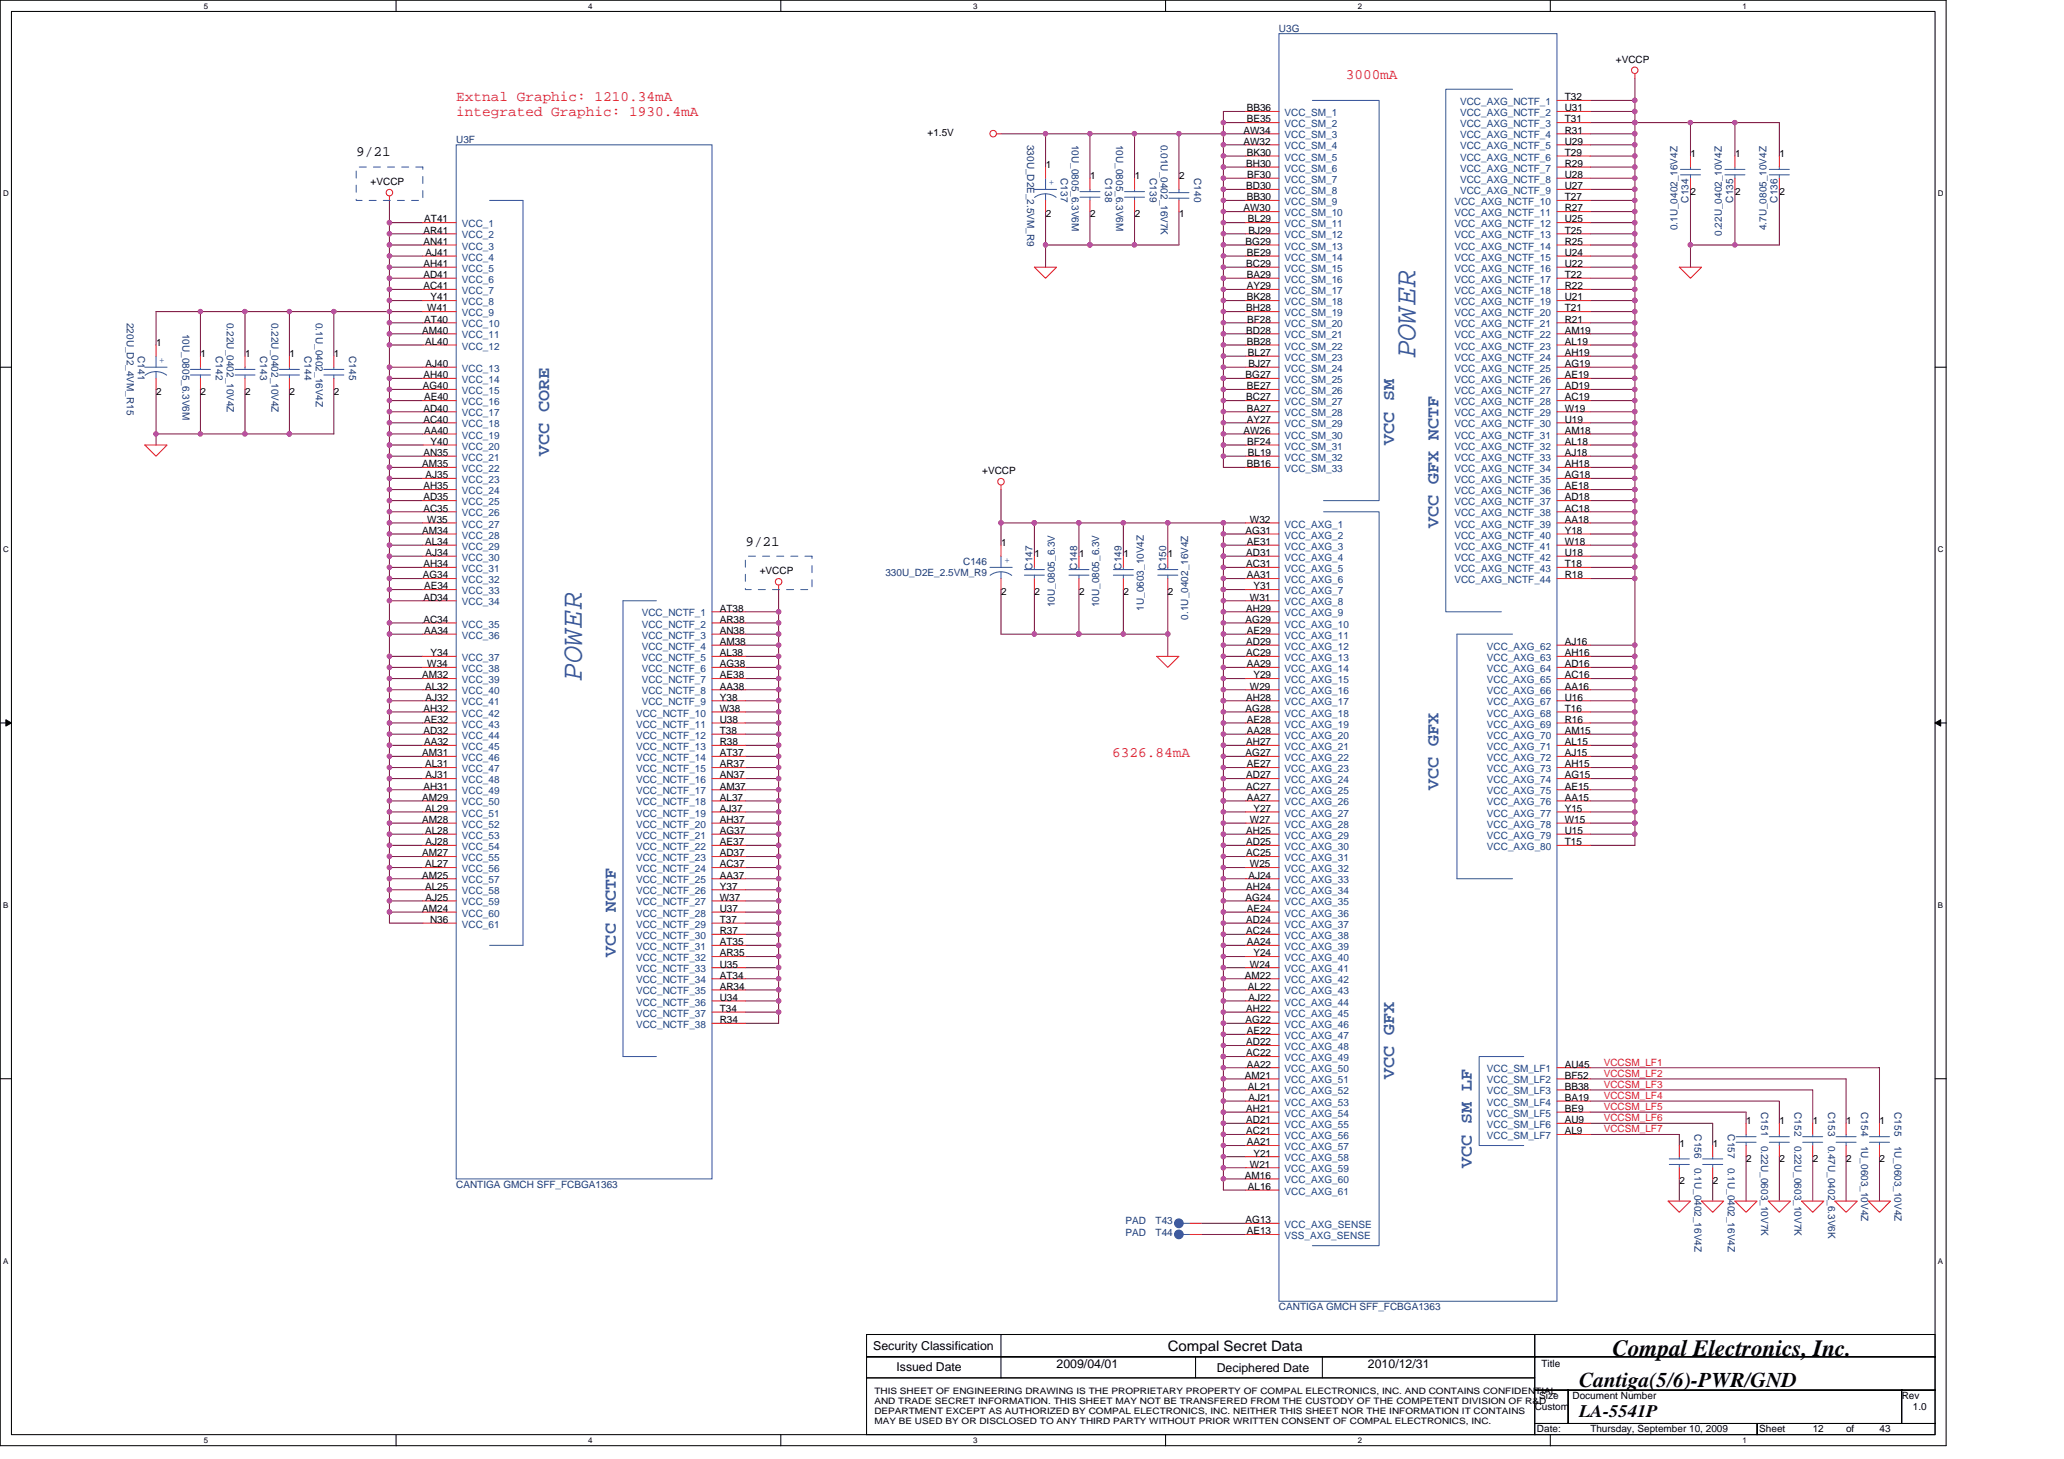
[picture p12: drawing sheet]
<svg xmlns="http://www.w3.org/2000/svg" width="297mm" height="210mm" viewBox="0 0 297 210" stroke-linecap="round" stroke-linejoin="round" font-family="sans-serif">
<defs><g id="words">
<g font-size="4.3" fill="#3953a4">
<text x="203.7" y="51.6" transform="rotate(-90 203.7 51.6)">POWER</text>
<text x="83.7" y="98" transform="rotate(-90 83.7 98)">POWER</text>
</g>
<text font-size="3.3" fill="#010202" x="232.1" y="195.1">Compal Electronics, Inc.</text>
<text font-size="3" fill="#010202" x="227.3" y="199.6">Cantiga(5/6)-PWR/GND</text>
<g font-size="2.5" fill="#3953a4">
<text x="79" y="65.7" transform="rotate(-90 79 65.7)">VCC CORE</text>
<text x="200.6" y="64" transform="rotate(-90 200.6 64)">VCC SM</text>
<text x="207" y="76" transform="rotate(-90 207 76)">VCC GFX NCTF</text>
<text x="207" y="113.7" transform="rotate(-90 207 113.7)">VCC GFX</text>
<text x="88.6" y="137.7" transform="rotate(-90 88.6 137.7)">VCC NCTF</text>
<text x="200.6" y="155.3" transform="rotate(-90 200.6 155.3)">VCC GFX</text>
<text x="211.8" y="168.1" transform="rotate(-90 211.8 168.1)">VCC SM LF</text>
</g>
<text font-size="2.5" fill="#010202" x="227.3" y="204">LA-5541P</text>
<g font-size="2.1" fill="#ed2024">
<text x="193.7" y="11.3">3000mA</text>
<text x="65.7" y="14.5">Extnal Graphic: 1210.34mA</text>
<text x="65.7" y="16.8">integrated Graphic: 1930.4mA</text>
<text x="160.1" y="108.9">6326.84mA</text>
</g>
<g font-size="2.1" fill="#010202">
<text x="51.3" y="22.5">9/21</text>
<text x="107.3" y="78.5">9/21</text>
<text x="168.1" y="194.4">Compal Secret Data</text>
</g>
<g font-size="1.8" fill="#010202">
<text x="125.7" y="194.3">Security Classification</text>
<text x="129" y="197.3">Issued Date</text>
<text x="152.1" y="196.8">2009/04/01</text>
<text x="175.1" y="197.5">Deciphered Date</text>
<text x="196.9" y="196.8">2010/12/31</text>
</g>
<g font-size="1.4" fill="#282973">
<text x="184.1" y="4.5">U3G</text>
<text x="65.7" y="20.5">U3F</text>
<text x="147.8" y="20.8" transform="rotate(90 147.8 20.8)">330U_D2E_2.5VM_R9</text>
<text x="154.3" y="20.8" transform="rotate(90 154.3 20.8)">10U_0805_6.3V6M</text>
<text x="160.7" y="20.8" transform="rotate(90 160.7 20.8)">10U_0805_6.3V6M</text>
<text x="167.1" y="20.8" transform="rotate(90 167.1 20.8)">0.01U_0402_16V7K</text>
<text x="152.7" y="25.7" transform="rotate(90 152.7 25.7)">C137</text>
<text x="159.1" y="25.7" transform="rotate(90 159.1 25.7)">C138</text>
<text x="165.5" y="25.7" transform="rotate(90 165.5 25.7)">C139</text>
<text x="171.8" y="25.7" transform="rotate(90 171.8 25.7)">C140</text>
<text x="243" y="29.2" transform="rotate(-90 243 29.2)">C134</text>
<text x="249.4" y="29.2" transform="rotate(-90 249.4 29.2)">C135</text>
<text x="255.8" y="29.2" transform="rotate(-90 255.8 29.2)">C136</text>
<text x="241.4" y="33.2" transform="rotate(-90 241.4 33.2)">0.1U_0402_16V4Z</text>
<text x="247.8" y="34" transform="rotate(-90 247.8 34)">0.22U_0402_10V4Z</text>
<text x="254.2" y="33.2" transform="rotate(-90 254.2 33.2)">4.7U_0805_10V4Z</text>
<text x="18.2" y="46.5" transform="rotate(90 18.2 46.5)">220U_D2_4VM_R15</text>
<text x="32.6" y="46.5" transform="rotate(90 32.6 46.5)">0.22U_0402_10V4Z</text>
<text x="39" y="46.5" transform="rotate(90 39 46.5)">0.22U_0402_10V4Z</text>
<text x="45.4" y="46.5" transform="rotate(90 45.4 46.5)">0.1U_0402_16V4Z</text>
<text x="19.8" y="51.3" transform="rotate(90 19.8 51.3)">C141</text>
<text x="26.2" y="48" transform="rotate(90 26.2 48)">10U_0805_6.3V6M</text>
<text x="31" y="51.3" transform="rotate(90 31 51.3)">C142</text>
<text x="37.4" y="51.3" transform="rotate(90 37.4 51.3)">C143</text>
<text x="43.8" y="51.3" transform="rotate(90 43.8 51.3)">C144</text>
<text x="50.2" y="51.3" transform="rotate(90 50.2 51.3)">C145</text>
<text x="127.4" y="82.9">330U_D2E_2.5VM_R9</text>
<text x="138.6" y="81.3">C146</text>
<text x="148.6" y="82" transform="rotate(-90 148.6 82)">C147</text>
<text x="155" y="82" transform="rotate(-90 155 82)">C148</text>
<text x="161.4" y="82" transform="rotate(-90 161.4 82)">C149</text>
<text x="167.8" y="82" transform="rotate(-90 167.8 82)">C150</text>
<text x="151.8" y="87.4" transform="rotate(-90 151.8 87.4)">10U_0805_6.3V</text>
<text x="158.2" y="87.4" transform="rotate(-90 158.2 87.4)">10U_0805_6.3V</text>
<text x="164.6" y="87.9" transform="rotate(-90 164.6 87.9)">1U_0603_10V4Z</text>
<text x="171" y="89.2" transform="rotate(-90 171 89.2)">0.1U_0402_16V4Z</text>
<text x="253.5" y="160.1" transform="rotate(90 253.5 160.1)">C151</text>
<text x="258.3" y="160.1" transform="rotate(90 258.3 160.1)">C152</text>
<text x="263.1" y="160.1" transform="rotate(90 263.1 160.1)">C153</text>
<text x="267.9" y="160.1" transform="rotate(90 267.9 160.1)">C154</text>
<text x="272.7" y="160.1" transform="rotate(90 272.7 160.1)">C155</text>
<text x="243.9" y="163.3" transform="rotate(90 243.9 163.3)">C156</text>
<text x="248.7" y="163.3" transform="rotate(90 248.7 163.3)">C157</text>
<text x="253.5" y="164.9" transform="rotate(90 253.5 164.9)">0.22U_0603_10V7K</text>
<text x="258.3" y="164.9" transform="rotate(90 258.3 164.9)">0.22U_0603_10V7K</text>
<text x="263.1" y="164.9" transform="rotate(90 263.1 164.9)">0.47U_0402_6.3V6K</text>
<text x="267.9" y="164.9" transform="rotate(90 267.9 164.9)">1U_0603_10V4Z</text>
<text x="272.7" y="164.9" transform="rotate(90 272.7 164.9)">1U_0603_10V4Z</text>
<text x="65.7" y="171">CANTIGA GMCH SFF_FCBGA1363</text>
<text x="243.9" y="168.1" transform="rotate(90 243.9 168.1)">0.1U_0402_16V4Z</text>
<text x="248.7" y="168.1" transform="rotate(90 248.7 168.1)">0.1U_0402_16V4Z</text>
<text x="162" y="177.8">PAD</text>
<text x="162" y="176.2">PAD</text>
<text x="166.3" y="177.8">T44</text>
<text x="166.3" y="176.2">T43</text>
<text x="184.1" y="188.6">CANTIGA GMCH SFF_FCBGA1363</text>
</g>
<g font-size="1.4" fill="#010202">
<text x="232.6" y="9">+VCCP</text>
<text x="179.4" y="17.6">BE35</text>
<text x="179.4" y="16">BB36</text>
<text x="225.2" y="17.6">T31</text>
<text x="225.2" y="16">U31</text>
<text x="225.2" y="14.4">T32</text>
<text x="133.5" y="19.6">+1.5V</text>
<text x="178.9" y="19.2">AW34</text>
<text x="178.9" y="20.8">AW32</text>
<text x="179.4" y="22.4">BK30</text>
<text x="225.2" y="19.2">R31</text>
<text x="225.2" y="20.8">U29</text>
<text x="225.2" y="22.4">T29</text>
<text x="243.3" y="22.6">1</text>
<text x="249.7" y="22.6">1</text>
<text x="256.1" y="22.6">1</text>
<text x="53.3" y="26.6">+VCCP</text>
<text x="150.5" y="24.2">1</text>
<text x="156.9" y="25.8">1</text>
<text x="163.3" y="25.8">1</text>
<text x="169.7" y="25.8">2</text>
<text x="179.3" y="24">BH30</text>
<text x="179.3" y="27.2">BD30</text>
<text x="179.4" y="28.8">BB30</text>
<text x="179.5" y="25.6">BF30</text>
<text x="225.2" y="24">R29</text>
<text x="225.2" y="25.6">U28</text>
<text x="225.2" y="27.2">U27</text>
<text x="225.2" y="28.8">T27</text>
<text x="243.3" y="28.1">2</text>
<text x="249.7" y="28.1">2</text>
<text x="256.1" y="28.1">2</text>
<text x="60.9" y="33.6">AR41</text>
<text x="60.9" y="35.2">AN41</text>
<text x="61.1" y="32">AT41</text>
<text x="150.5" y="31.3">2</text>
<text x="156.9" y="31.3">2</text>
<text x="163.3" y="31.3">2</text>
<text x="169.7" y="31.3">1</text>
<text x="178.9" y="30.4">AW30</text>
<text x="179.3" y="35.2">BG29</text>
<text x="179.6" y="32">BL29</text>
<text x="179.7" y="33.6">BJ29</text>
<text x="225.2" y="30.4">R27</text>
<text x="225.2" y="32">U25</text>
<text x="225.2" y="33.6">T25</text>
<text x="225.2" y="35.2">R25</text>
<text x="60.9" y="38.4">AH41</text>
<text x="60.9" y="40">AD41</text>
<text x="60.9" y="41.6">AC41</text>
<text x="61.3" y="36.8">AJ41</text>
<text x="179.3" y="38.4">BC29</text>
<text x="179.4" y="36.8">BE29</text>
<text x="179.4" y="40">BA29</text>
<text x="179.4" y="41.6">AY29</text>
<text x="225.2" y="36.8">U24</text>
<text x="225.2" y="38.4">U22</text>
<text x="225.2" y="40">T22</text>
<text x="225.2" y="41.6">R22</text>
<text x="61.1" y="46.4">AT40</text>
<text x="61.5" y="44.8">W41</text>
<text x="62" y="43.2">Y41</text>
<text x="179.3" y="44.8">BH28</text>
<text x="179.4" y="43.2">BK28</text>
<text x="179.5" y="46.4">BF28</text>
<text x="225.2" y="43.2">U21</text>
<text x="225.2" y="44.8">T21</text>
<text x="225.2" y="46.4">R21</text>
<text x="22.5" y="49.8">1</text>
<text x="28.9" y="51.4">1</text>
<text x="35.3" y="51.4">1</text>
<text x="41.7" y="51.4">1</text>
<text x="48.1" y="51.4">1</text>
<text x="60.8" y="48">AM40</text>
<text x="61.2" y="49.6">AL40</text>
<text x="61.3" y="52.8">AJ40</text>
<text x="179.3" y="48">BD28</text>
<text x="179.4" y="49.6">BB28</text>
<text x="179.6" y="51.2">BL27</text>
<text x="179.7" y="52.8">BJ27</text>
<text x="225.2" y="52.8">AG19</text>
<text x="225.2" y="51.2">AH19</text>
<text x="225.2" y="49.6">AL19</text>
<text x="225.2" y="48">AM19</text>
<text x="22.5" y="56.9">2</text>
<text x="28.9" y="56.9">2</text>
<text x="35.3" y="56.9">2</text>
<text x="41.7" y="56.9">2</text>
<text x="48.1" y="56.9">2</text>
<text x="60.9" y="56">AG40</text>
<text x="60.9" y="54.4">AH40</text>
<text x="60.9" y="59.2">AD40</text>
<text x="61" y="57.6">AE40</text>
<text x="179.3" y="54.4">BG27</text>
<text x="179.3" y="57.6">BC27</text>
<text x="179.4" y="56">BE27</text>
<text x="179.4" y="59.2">BA27</text>
<text x="225.2" y="59.2">W19</text>
<text x="225.2" y="57.6">AC19</text>
<text x="225.2" y="56">AD19</text>
<text x="225.2" y="54.4">AE19</text>
<text x="60.9" y="60.8">AC40</text>
<text x="60.9" y="65.6">AN35</text>
<text x="61" y="62.4">AA40</text>
<text x="62" y="64">Y40</text>
<text x="178.9" y="62.4">AW26</text>
<text x="179.4" y="60.8">AY27</text>
<text x="179.5" y="64">BF24</text>
<text x="179.6" y="65.6">BL19</text>
<text x="225.2" y="60.8">U19</text>
<text x="225.2" y="65.6">AJ18</text>
<text x="225.2" y="64">AL18</text>
<text x="225.2" y="62.4">AM18</text>
<text x="60.8" y="67.2">AM35</text>
<text x="60.9" y="70.4">AH35</text>
<text x="61.3" y="68.8">AJ35</text>
<text x="141.3" y="68.2">+VCCP</text>
<text x="179.4" y="67.2">BB16</text>
<text x="225.2" y="70.4">AE18</text>
<text x="225.2" y="68.8">AG18</text>
<text x="225.2" y="67.2">AH18</text>
<text x="60.8" y="76.8">AM34</text>
<text x="60.9" y="72">AD35</text>
<text x="60.9" y="73.6">AC35</text>
<text x="61.5" y="75.2">W35</text>
<text x="179.3" y="76.8">AG31</text>
<text x="179.9" y="75.2">W32</text>
<text x="225.2" y="76.8">Y18</text>
<text x="225.2" y="75.2">AA18</text>
<text x="225.2" y="73.6">AC18</text>
<text x="225.2" y="72">AD18</text>
<text x="60.9" y="83.2">AG34</text>
<text x="60.9" y="81.6">AH34</text>
<text x="61.2" y="78.4">AL34</text>
<text x="61.3" y="80">AJ34</text>
<text x="109.3" y="82.6">+VCCP</text>
<text x="144.1" y="78.6">1</text>
<text x="148.9" y="80.2">1</text>
<text x="155.3" y="80.2">1</text>
<text x="161.7" y="80.2">1</text>
<text x="168.1" y="80.2">1</text>
<text x="179.3" y="81.6">AC31</text>
<text x="179.3" y="80">AD31</text>
<text x="179.4" y="78.4">AE31</text>
<text x="179.4" y="83.2">AA31</text>
<text x="225.2" y="80">U18</text>
<text x="225.2" y="81.6">T18</text>
<text x="225.2" y="83.2">R18</text>
<text x="225.2" y="78.4">W18</text>
<text x="60.9" y="86.4">AD34</text>
<text x="60.9" y="89.6">AC34</text>
<text x="61" y="84.8">AE34</text>
<text x="103.6" y="88">AT38</text>
<text x="103.6" y="89.6">AR38</text>
<text x="144.1" y="85.7">2</text>
<text x="148.9" y="85.7">2</text>
<text x="155.3" y="85.7">2</text>
<text x="161.7" y="85.7">2</text>
<text x="168.1" y="85.7">2</text>
<text x="179.3" y="89.6">AG29</text>
<text x="179.3" y="88">AH29</text>
<text x="179.9" y="86.4">W31</text>
<text x="180.4" y="84.8">Y31</text>
<text x="61" y="91.2">AA34</text>
<text x="62" y="94.4">Y34</text>
<text x="103.6" y="91.2">AN38</text>
<text x="103.6" y="92.8">AM38</text>
<text x="103.6" y="94.4">AL38</text>
<text x="179.3" y="94.4">AC29</text>
<text x="179.3" y="92.8">AD29</text>
<text x="179.4" y="91.2">AE29</text>
<text x="225.2" y="92.8">AJ16</text>
<text x="225.2" y="94.4">AH16</text>
<text x="60.8" y="97.6">AM32</text>
<text x="61.2" y="99.2">AL32</text>
<text x="61.3" y="100.8">AJ32</text>
<text x="61.5" y="96">W34</text>
<text x="103.6" y="100.8">Y38</text>
<text x="103.6" y="96">AG38</text>
<text x="103.6" y="97.6">AE38</text>
<text x="103.6" y="99.2">AA38</text>
<text x="179.3" y="100.8">AH28</text>
<text x="179.4" y="96">AA29</text>
<text x="179.9" y="99.2">W29</text>
<text x="180.4" y="97.6">Y29</text>
<text x="225.2" y="96">AD16</text>
<text x="225.2" y="97.6">AC16</text>
<text x="225.2" y="99.2">AA16</text>
<text x="225.2" y="100.8">U16</text>
<text x="60.9" y="102.4">AH32</text>
<text x="60.9" y="105.6">AD32</text>
<text x="61" y="104">AE32</text>
<text x="61" y="107.2">AA32</text>
<text x="103.6" y="102.4">W38</text>
<text x="103.6" y="104">U38</text>
<text x="103.6" y="105.6">T38</text>
<text x="103.6" y="107.2">R38</text>
<text x="179.3" y="102.4">AG28</text>
<text x="179.3" y="107.2">AH27</text>
<text x="179.4" y="105.6">AA28</text>
<text x="179.4" y="104">AE28</text>
<text x="225.2" y="102.4">T16</text>
<text x="225.2" y="104">R16</text>
<text x="225.2" y="105.6">AM15</text>
<text x="225.2" y="107.2">AL15</text>
<text x="60.8" y="108.8">AM31</text>
<text x="60.9" y="113.6">AH31</text>
<text x="61.2" y="110.4">AL31</text>
<text x="61.3" y="112">AJ31</text>
<text x="103.6" y="108.8">AT37</text>
<text x="103.6" y="110.4">AR37</text>
<text x="103.6" y="113.6">AM37</text>
<text x="103.6" y="112">AN37</text>
<text x="179.3" y="108.8">AG27</text>
<text x="179.3" y="112">AD27</text>
<text x="179.3" y="113.6">AC27</text>
<text x="179.4" y="110.4">AE27</text>
<text x="225.2" y="108.8">AJ15</text>
<text x="225.2" y="110.4">AH15</text>
<text x="225.2" y="112">AG15</text>
<text x="225.2" y="113.6">AE15</text>
<text x="60.8" y="115.2">AM29</text>
<text x="60.8" y="118.4">AM28</text>
<text x="61.2" y="116.8">AL29</text>
<text x="103.6" y="118.4">AH37</text>
<text x="103.6" y="115.2">AL37</text>
<text x="103.6" y="116.8">AJ37</text>
<text x="179.4" y="115.2">AA27</text>
<text x="179.9" y="118.4">W27</text>
<text x="180.4" y="116.8">Y27</text>
<text x="225.2" y="115.2">AA15</text>
<text x="225.2" y="116.8">Y15</text>
<text x="225.2" y="118.4">W15</text>
<text x="60.8" y="123.2">AM27</text>
<text x="61.2" y="120">AL28</text>
<text x="61.2" y="124.8">AL27</text>
<text x="61.3" y="121.6">AJ28</text>
<text x="103.6" y="124.8">AC37</text>
<text x="103.6" y="120">AG37</text>
<text x="103.6" y="121.6">AE37</text>
<text x="103.6" y="123.2">AD37</text>
<text x="179.3" y="120">AH25</text>
<text x="179.3" y="121.6">AD25</text>
<text x="179.3" y="123.2">AC25</text>
<text x="179.9" y="124.8">W25</text>
<text x="225.2" y="120">U15</text>
<text x="225.2" y="121.6">T15</text>
<text x="60.8" y="126.4">AM25</text>
<text x="60.8" y="131.3">AM24</text>
<text x="61.2" y="128">AL25</text>
<text x="61.3" y="129.6">AJ25</text>
<text x="103.6" y="126.4">AA37</text>
<text x="103.6" y="128">Y37</text>
<text x="103.6" y="129.6">W37</text>
<text x="103.6" y="131.3">U37</text>
<text x="179.3" y="129.6">AG24</text>
<text x="179.3" y="128">AH24</text>
<text x="179.4" y="131.3">AE24</text>
<text x="179.7" y="126.4">AJ24</text>
<text x="61.9" y="132.8">N36</text>
<text x="103.6" y="132.8">T37</text>
<text x="103.6" y="134.4">R37</text>
<text x="103.6" y="136">AT35</text>
<text x="103.6" y="137.6">AR35</text>
<text x="179.3" y="132.8">AD24</text>
<text x="179.3" y="134.4">AC24</text>
<text x="179.4" y="136">AA24</text>
<text x="180.4" y="137.6">Y24</text>
<text x="103.6" y="139.3">U35</text>
<text x="103.6" y="140.8">AT34</text>
<text x="103.6" y="142.4">AR34</text>
<text x="179.2" y="140.8">AM22</text>
<text x="179.6" y="142.4">AL22</text>
<text x="179.9" y="139.3">W24</text>
<text x="103.6" y="147.3">R34</text>
<text x="103.6" y="144">U34</text>
<text x="103.6" y="145.6">T34</text>
<text x="179.3" y="147.3">AG22</text>
<text x="179.3" y="145.6">AH22</text>
<text x="179.4" y="148.8">AE22</text>
<text x="179.7" y="144">AJ22</text>
<text x="179.2" y="155.3">AM21</text>
<text x="179.3" y="152">AC22</text>
<text x="179.3" y="150.4">AD22</text>
<text x="179.4" y="153.6">AA22</text>
<text x="225.2" y="153.6">AU45</text>
<text x="225.2" y="155.3">BF52</text>
<text x="179.3" y="161.6">AD21</text>
<text x="179.3" y="160">AH21</text>
<text x="179.6" y="156.8">AL21</text>
<text x="179.7" y="158.5">AJ21</text>
<text x="225.2" y="156.8">BB38</text>
<text x="225.2" y="158.5">BA19</text>
<text x="225.2" y="160">BE9</text>
<text x="225.2" y="161.6">AU9</text>
<text x="251.3" y="161.8">1</text>
<text x="256.1" y="161.8">1</text>
<text x="260.9" y="161.8">1</text>
<text x="265.7" y="161.8">1</text>
<text x="270.5" y="161.8">1</text>
<text x="179.3" y="163.3">AC21</text>
<text x="179.4" y="164.8">AA21</text>
<text x="180.4" y="166.5">Y21</text>
<text x="225.2" y="163.3">AL9</text>
<text x="241.7" y="165">1</text>
<text x="246.5" y="165">1</text>
<text x="251.3" y="167.3">2</text>
<text x="256.1" y="167.3">2</text>
<text x="260.9" y="167.3">2</text>
<text x="265.7" y="167.3">2</text>
<text x="270.5" y="167.3">2</text>
<text x="179.2" y="169.6">AM16</text>
<text x="179.6" y="171.3">AL16</text>
<text x="179.9" y="168">W21</text>
<text x="241.7" y="170.5">2</text>
<text x="246.5" y="170.5">2</text>
<text x="179.3" y="176">AG13</text>
<text x="179.4" y="177.6">AE13</text>
<text x="221.8" y="196.7">Title</text>
<text x="220.9" y="203">Custom</text>
<text x="221.5" y="201.4">Size</text>
<text x="226.3" y="201.4">Document Number</text>
<text x="273.7" y="201.4">Rev</text>
<text x="275.3" y="203">1.0</text>
<text x="221.2" y="206.2">Date:</text>
<text x="228.9" y="206.2">Thursday, September 10, 2009</text>
<text x="253.2" y="206.2">Sheet</text>
<text x="260.9" y="206.2">12</text>
<text x="265.7" y="206.2">of</text>
<text x="270.5" y="206.2">43</text>
</g>
<g font-size="1.4" fill="#1d437e">
<text x="184.9" y="16.7">VCC_SM_1</text>
<text x="210.1" y="16.7">VCC_AXG_NCTF_2</text>
<text x="210.1" y="15.1">VCC_AXG_NCTF_1</text>
<text x="184.9" y="18.3">VCC_SM_2</text>
<text x="184.9" y="19.9">VCC_SM_3</text>
<text x="184.9" y="21.5">VCC_SM_4</text>
<text x="184.9" y="23.1">VCC_SM_5</text>
<text x="210.1" y="18.3">VCC_AXG_NCTF_3</text>
<text x="210.1" y="19.9">VCC_AXG_NCTF_4</text>
<text x="210.1" y="21.5">VCC_AXG_NCTF_5</text>
<text x="210.1" y="23.1">VCC_AXG_NCTF_6</text>
<text x="184.9" y="24.7">VCC_SM_6</text>
<text x="184.9" y="26.3">VCC_SM_7</text>
<text x="184.9" y="27.9">VCC_SM_8</text>
<text x="184.9" y="29.5">VCC_SM_9</text>
<text x="209.3" y="29.5">VCC_AXG_NCTF_10</text>
<text x="210.1" y="24.7">VCC_AXG_NCTF_7</text>
<text x="210.1" y="26.3">VCC_AXG_NCTF_8</text>
<text x="210.1" y="27.9">VCC_AXG_NCTF_9</text>
<text x="66.5" y="32.7">VCC_1</text>
<text x="66.5" y="34.3">VCC_2</text>
<text x="66.5" y="35.9">VCC_3</text>
<text x="184.9" y="31.1">VCC_SM_10</text>
<text x="184.9" y="32.7">VCC_SM_11</text>
<text x="184.9" y="34.3">VCC_SM_12</text>
<text x="184.9" y="35.9">VCC_SM_13</text>
<text x="209.3" y="31.1">VCC_AXG_NCTF_11</text>
<text x="209.3" y="32.7">VCC_AXG_NCTF_12</text>
<text x="209.3" y="34.3">VCC_AXG_NCTF_13</text>
<text x="209.3" y="35.9">VCC_AXG_NCTF_14</text>
<text x="66.5" y="37.5">VCC_4</text>
<text x="66.5" y="39.1">VCC_5</text>
<text x="66.5" y="40.7">VCC_6</text>
<text x="184.9" y="37.5">VCC_SM_14</text>
<text x="184.9" y="39.1">VCC_SM_15</text>
<text x="184.9" y="40.7">VCC_SM_16</text>
<text x="209.3" y="37.5">VCC_AXG_NCTF_15</text>
<text x="209.3" y="39.1">VCC_AXG_NCTF_16</text>
<text x="209.3" y="40.7">VCC_AXG_NCTF_17</text>
<text x="66.5" y="42.3">VCC_7</text>
<text x="66.5" y="43.9">VCC_8</text>
<text x="66.5" y="45.5">VCC_9</text>
<text x="66.5" y="47.1">VCC_10</text>
<text x="184.9" y="47.1">VCC_SM_20</text>
<text x="184.9" y="42.3">VCC_SM_17</text>
<text x="184.9" y="43.9">VCC_SM_18</text>
<text x="184.9" y="45.5">VCC_SM_19</text>
<text x="209.3" y="42.3">VCC_AXG_NCTF_18</text>
<text x="209.3" y="43.9">VCC_AXG_NCTF_19</text>
<text x="209.3" y="45.5">VCC_AXG_NCTF_20</text>
<text x="209.3" y="47.1">VCC_AXG_NCTF_21</text>
<text x="66.5" y="48.7">VCC_11</text>
<text x="66.5" y="50.3">VCC_12</text>
<text x="66.5" y="53.5">VCC_13</text>
<text x="184.9" y="48.7">VCC_SM_21</text>
<text x="184.9" y="50.3">VCC_SM_22</text>
<text x="184.9" y="51.9">VCC_SM_23</text>
<text x="184.9" y="53.5">VCC_SM_24</text>
<text x="209.3" y="53.5">VCC_AXG_NCTF_25</text>
<text x="209.3" y="51.9">VCC_AXG_NCTF_24</text>
<text x="209.3" y="50.3">VCC_AXG_NCTF_23</text>
<text x="209.3" y="48.7">VCC_AXG_NCTF_22</text>
<text x="66.5" y="55.1">VCC_14</text>
<text x="66.5" y="56.7">VCC_15</text>
<text x="66.5" y="58.3">VCC_16</text>
<text x="66.5" y="59.9">VCC_17</text>
<text x="184.9" y="55.1">VCC_SM_25</text>
<text x="184.9" y="56.7">VCC_SM_26</text>
<text x="184.9" y="58.3">VCC_SM_27</text>
<text x="184.9" y="59.9">VCC_SM_28</text>
<text x="209.3" y="59.9">VCC_AXG_NCTF_29</text>
<text x="209.3" y="58.3">VCC_AXG_NCTF_28</text>
<text x="209.3" y="56.7">VCC_AXG_NCTF_27</text>
<text x="209.3" y="55.1">VCC_AXG_NCTF_26</text>
<text x="66.5" y="61.5">VCC_18</text>
<text x="66.5" y="63.1">VCC_19</text>
<text x="66.5" y="64.7">VCC_20</text>
<text x="184.9" y="63.1">VCC_SM_30</text>
<text x="184.9" y="61.5">VCC_SM_29</text>
<text x="184.9" y="64.7">VCC_SM_31</text>
<text x="209.3" y="61.5">VCC_AXG_NCTF_30</text>
<text x="209.3" y="64.7">VCC_AXG_NCTF_32</text>
<text x="209.3" y="63.1">VCC_AXG_NCTF_31</text>
<text x="66.5" y="66.3">VCC_21</text>
<text x="66.5" y="67.9">VCC_22</text>
<text x="66.5" y="69.5">VCC_23</text>
<text x="66.5" y="71.1">VCC_24</text>
<text x="184.9" y="67.9">VCC_SM_33</text>
<text x="184.9" y="66.3">VCC_SM_32</text>
<text x="209.3" y="71.1">VCC_AXG_NCTF_36</text>
<text x="209.3" y="69.5">VCC_AXG_NCTF_35</text>
<text x="209.3" y="67.9">VCC_AXG_NCTF_34</text>
<text x="209.3" y="66.3">VCC_AXG_NCTF_33</text>
<text x="66.5" y="72.7">VCC_25</text>
<text x="66.5" y="74.3">VCC_26</text>
<text x="66.5" y="75.9">VCC_27</text>
<text x="66.5" y="77.5">VCC_28</text>
<text x="184.9" y="77.5">VCC_AXG_2</text>
<text x="184.9" y="75.9">VCC_AXG_1</text>
<text x="209.3" y="77.5">VCC_AXG_NCTF_40</text>
<text x="209.3" y="75.9">VCC_AXG_NCTF_39</text>
<text x="209.3" y="74.3">VCC_AXG_NCTF_38</text>
<text x="209.3" y="72.7">VCC_AXG_NCTF_37</text>
<text x="66.5" y="79.1">VCC_29</text>
<text x="66.5" y="80.7">VCC_30</text>
<text x="66.5" y="82.3">VCC_31</text>
<text x="66.5" y="83.9">VCC_32</text>
<text x="184.9" y="79.1">VCC_AXG_3</text>
<text x="184.9" y="83.9">VCC_AXG_6</text>
<text x="184.9" y="82.3">VCC_AXG_5</text>
<text x="184.9" y="80.7">VCC_AXG_4</text>
<text x="209.3" y="80.7">VCC_AXG_NCTF_42</text>
<text x="209.3" y="82.3">VCC_AXG_NCTF_43</text>
<text x="209.3" y="83.9">VCC_AXG_NCTF_44</text>
<text x="209.3" y="79.1">VCC_AXG_NCTF_41</text>
<text x="66.5" y="85.5">VCC_33</text>
<text x="66.5" y="87.1">VCC_34</text>
<text x="92.3" y="88.7">VCC_NCTF_1</text>
<text x="184.9" y="85.5">VCC_AXG_7</text>
<text x="184.9" y="88.7">VCC_AXG_9</text>
<text x="184.9" y="87.1">VCC_AXG_8</text>
<text x="66.5" y="90.3">VCC_35</text>
<text x="66.5" y="91.9">VCC_36</text>
<text x="66.5" y="95.1">VCC_37</text>
<text x="92.3" y="90.3">VCC_NCTF_2</text>
<text x="92.3" y="91.9">VCC_NCTF_3</text>
<text x="92.3" y="93.5">VCC_NCTF_4</text>
<text x="92.3" y="95.1">VCC_NCTF_5</text>
<text x="184.9" y="95.1">VCC_AXG_13</text>
<text x="184.9" y="90.3">VCC_AXG_10</text>
<text x="184.9" y="93.5">VCC_AXG_12</text>
<text x="184.9" y="91.9">VCC_AXG_11</text>
<text x="214" y="93.5">VCC_AXG_62</text>
<text x="214" y="95.1">VCC_AXG_63</text>
<text x="66.5" y="96.7">VCC_38</text>
<text x="66.5" y="98.3">VCC_39</text>
<text x="66.5" y="99.9">VCC_40</text>
<text x="66.5" y="101.5">VCC_41</text>
<text x="92.3" y="101.5">VCC_NCTF_9</text>
<text x="92.3" y="96.7">VCC_NCTF_6</text>
<text x="92.3" y="98.3">VCC_NCTF_7</text>
<text x="92.3" y="99.9">VCC_NCTF_8</text>
<text x="184.9" y="98.3">VCC_AXG_15</text>
<text x="184.9" y="96.7">VCC_AXG_14</text>
<text x="184.9" y="101.5">VCC_AXG_17</text>
<text x="184.9" y="99.9">VCC_AXG_16</text>
<text x="214" y="96.7">VCC_AXG_64</text>
<text x="214" y="98.3">VCC_AXG_65</text>
<text x="214" y="99.9">VCC_AXG_66</text>
<text x="214" y="101.5">VCC_AXG_67</text>
<text x="66.5" y="103.1">VCC_42</text>
<text x="66.5" y="104.7">VCC_43</text>
<text x="66.5" y="106.3">VCC_44</text>
<text x="66.5" y="107.9">VCC_45</text>
<text x="91.5" y="103.1">VCC_NCTF_10</text>
<text x="91.5" y="104.7">VCC_NCTF_11</text>
<text x="91.5" y="106.3">VCC_NCTF_12</text>
<text x="91.5" y="107.9">VCC_NCTF_13</text>
<text x="184.9" y="106.3">VCC_AXG_20</text>
<text x="184.9" y="104.7">VCC_AXG_19</text>
<text x="184.9" y="107.9">VCC_AXG_21</text>
<text x="184.9" y="103.1">VCC_AXG_18</text>
<text x="214" y="103.1">VCC_AXG_68</text>
<text x="214" y="104.7">VCC_AXG_69</text>
<text x="214" y="106.3">VCC_AXG_70</text>
<text x="214" y="107.9">VCC_AXG_71</text>
<text x="66.5" y="109.5">VCC_46</text>
<text x="66.5" y="111.1">VCC_47</text>
<text x="66.5" y="112.7">VCC_48</text>
<text x="91.5" y="109.5">VCC_NCTF_14</text>
<text x="91.5" y="111.1">VCC_NCTF_15</text>
<text x="91.5" y="112.7">VCC_NCTF_16</text>
<text x="184.9" y="109.5">VCC_AXG_22</text>
<text x="184.9" y="112.7">VCC_AXG_24</text>
<text x="184.9" y="111.1">VCC_AXG_23</text>
<text x="214" y="109.5">VCC_AXG_72</text>
<text x="214" y="111.1">VCC_AXG_73</text>
<text x="214" y="112.7">VCC_AXG_74</text>
<text x="66.5" y="115.9">VCC_50</text>
<text x="66.5" y="117.5">VCC_51</text>
<text x="66.5" y="119.1">VCC_52</text>
<text x="66.5" y="114.3">VCC_49</text>
<text x="91.5" y="119.1">VCC_NCTF_20</text>
<text x="91.5" y="114.3">VCC_NCTF_17</text>
<text x="91.5" y="115.9">VCC_NCTF_18</text>
<text x="91.5" y="117.5">VCC_NCTF_19</text>
<text x="184.9" y="114.3">VCC_AXG_25</text>
<text x="184.9" y="117.5">VCC_AXG_27</text>
<text x="184.9" y="119.1">VCC_AXG_28</text>
<text x="184.9" y="115.9">VCC_AXG_26</text>
<text x="214" y="114.3">VCC_AXG_75</text>
<text x="214" y="115.9">VCC_AXG_76</text>
<text x="214" y="117.5">VCC_AXG_77</text>
<text x="214" y="119.1">VCC_AXG_78</text>
<text x="66.5" y="120.7">VCC_53</text>
<text x="66.5" y="123.9">VCC_55</text>
<text x="66.5" y="125.5">VCC_56</text>
<text x="66.5" y="122.3">VCC_54</text>
<text x="91.5" y="125.5">VCC_NCTF_24</text>
<text x="91.5" y="120.7">VCC_NCTF_21</text>
<text x="91.5" y="122.3">VCC_NCTF_22</text>
<text x="91.5" y="123.9">VCC_NCTF_23</text>
<text x="184.9" y="120.7">VCC_AXG_29</text>
<text x="184.9" y="122.3">VCC_AXG_30</text>
<text x="184.9" y="123.9">VCC_AXG_31</text>
<text x="184.9" y="125.5">VCC_AXG_32</text>
<text x="214" y="120.7">VCC_AXG_79</text>
<text x="214" y="122.3">VCC_AXG_80</text>
<text x="66.5" y="127.1">VCC_57</text>
<text x="66.5" y="128.7">VCC_58</text>
<text x="66.5" y="130.3">VCC_59</text>
<text x="66.5" y="131.9">VCC_60</text>
<text x="91.5" y="127.1">VCC_NCTF_25</text>
<text x="91.5" y="128.7">VCC_NCTF_26</text>
<text x="91.5" y="130.3">VCC_NCTF_27</text>
<text x="91.5" y="131.9">VCC_NCTF_28</text>
<text x="184.9" y="127.1">VCC_AXG_33</text>
<text x="184.9" y="128.7">VCC_AXG_34</text>
<text x="184.9" y="130.3">VCC_AXG_35</text>
<text x="184.9" y="131.9">VCC_AXG_36</text>
<text x="66.5" y="133.5">VCC_61</text>
<text x="91.5" y="133.5">VCC_NCTF_29</text>
<text x="91.5" y="135.1">VCC_NCTF_30</text>
<text x="91.5" y="136.7">VCC_NCTF_31</text>
<text x="184.9" y="133.5">VCC_AXG_37</text>
<text x="184.9" y="135.1">VCC_AXG_38</text>
<text x="184.9" y="136.7">VCC_AXG_39</text>
<text x="91.5" y="138.3">VCC_NCTF_32</text>
<text x="91.5" y="139.9">VCC_NCTF_33</text>
<text x="91.5" y="141.5">VCC_NCTF_34</text>
<text x="91.5" y="143.1">VCC_NCTF_35</text>
<text x="184.9" y="138.3">VCC_AXG_40</text>
<text x="184.9" y="139.9">VCC_AXG_41</text>
<text x="184.9" y="141.5">VCC_AXG_42</text>
<text x="184.9" y="143.1">VCC_AXG_43</text>
<text x="91.5" y="147.9">VCC_NCTF_38</text>
<text x="91.5" y="144.7">VCC_NCTF_36</text>
<text x="91.5" y="146.3">VCC_NCTF_37</text>
<text x="184.9" y="144.7">VCC_AXG_44</text>
<text x="184.9" y="146.3">VCC_AXG_45</text>
<text x="184.9" y="147.9">VCC_AXG_46</text>
<text x="184.9" y="149.5">VCC_AXG_47</text>
<text x="184.9" y="154.3">VCC_AXG_50</text>
<text x="184.9" y="152.7">VCC_AXG_49</text>
<text x="184.9" y="155.9">VCC_AXG_51</text>
<text x="184.9" y="151.1">VCC_AXG_48</text>
<text x="214" y="154.3">VCC_SM_LF1</text>
<text x="214" y="155.9">VCC_SM_LF2</text>
<text x="184.9" y="160.7">VCC_AXG_54</text>
<text x="184.9" y="159.1">VCC_AXG_53</text>
<text x="184.9" y="157.5">VCC_AXG_52</text>
<text x="214" y="157.5">VCC_SM_LF3</text>
<text x="214" y="159.1">VCC_SM_LF4</text>
<text x="214" y="160.7">VCC_SM_LF5</text>
<text x="184.9" y="162.3">VCC_AXG_55</text>
<text x="184.9" y="163.9">VCC_AXG_56</text>
<text x="184.9" y="165.5">VCC_AXG_57</text>
<text x="184.9" y="167.1">VCC_AXG_58</text>
<text x="214" y="162.3">VCC_SM_LF6</text>
<text x="214" y="163.9">VCC_SM_LF7</text>
<text x="184.9" y="168.7">VCC_AXG_59</text>
<text x="184.9" y="170.3">VCC_AXG_60</text>
<text x="184.9" y="171.9">VCC_AXG_61</text>
<text x="184.9" y="178.3">VSS_AXG_SENSE</text>
<text x="184.9" y="176.7">VCC_AXG_SENSE</text>
</g>
<g font-size="1.4" fill="#3953a4">
<text x="150.9" y="26.6">+</text>
<text x="22.9" y="52.2">+</text>
<text x="144.5" y="81">+</text>
</g>
<g font-size="1.4" fill="#ed2024">
<text x="230.8" y="155">VCCSM_LF2</text>
<text x="230.8" y="153.3">VCCSM_LF1</text>
<text x="230.8" y="156.5">VCCSM_LF3</text>
<text x="230.8" y="161.3">VCCSM_LF6</text>
<text x="230.8" y="158.2">VCCSM_LF4</text>
<text x="230.8" y="159.7">VCCSM_LF5</text>
<text x="230.8" y="163">VCCSM_LF7</text>
</g>
<g font-size="1.3" fill="#010202">
<text x="125.8" y="200.6">THIS SHEET OF ENGINEERING DRAWING IS THE PROPRIETARY PROPERTY OF COMPAL ELECTRONICS, INC. AND CONTAINS CONFIDENTIAL</text>
<text x="125.8" y="202">AND TRADE SECRET INFORMATION. THIS SHEET MAY NOT BE TRANSFERED FROM THE CUSTODY OF THE COMPETENT DIVISION OF R&amp;D</text>
<text x="125.8" y="203.5">DEPARTMENT EXCEPT AS AUTHORIZED BY COMPAL ELECTRONICS, INC. NEITHER THIS SHEET NOR THE INFORMATION IT CONTAINS</text>
<text x="125.8" y="205">MAY BE USED BY OR DISCLOSED TO ANY THIRD PARTY WITHOUT PRIOR WRITTEN CONSENT OF COMPAL ELECTRONICS, INC.</text>
</g>
<g font-size="1.1" fill="#010202">
<text x="29.3" y="1.2">5</text>
<text x="84.7" y="1.2">4</text>
<text x="140" y="1.2">3</text>
<text x="195.4" y="1.2">2</text>
<text x="250.8" y="1.2">1</text>
<text x=".4" y="28.3">D</text>
<text x="278.9" y="28.3">D</text>
<text x=".4" y="79.5">C</text>
<text x="278.9" y="79.5">C</text>
<text x=".4" y="130.7">B</text>
<text x="278.9" y="130.7">B</text>
<text x=".4" y="181.9">A</text>
<text x="278.9" y="181.9">A</text>
<text x="29.3" y="207.7">5</text>
<text x="84.7" y="207.7">4</text>
<text x="140" y="207.7">3</text>
<text x="195.4" y="207.7">2</text>
<text x="250.8" y="207.7">1</text>
</g>
</g></defs>
<path d="M0 0h280.1v208.1h-280.1zM1.6 1.6h276.9v204.9h-276.9z" fill="none" stroke="#010202" stroke-width=".15"/>
<g fill="#fff">
<path d="M29.3 .2h.6v1.3h-.6z"/>
<path d="M29.3 206.6h.6v1.3h-.6z"/>
</g>
<path d="M57 0v1.6M57 206.5v1.6" fill="none" stroke="#010202" stroke-width=".15"/>
<g fill="#fff">
<path d="M84.7 .2h.6v1.3h-.6z"/>
<path d="M84.7 206.6h.6v1.3h-.6z"/>
</g>
<path d="M112.4 0v1.6M112.4 206.5v1.6" fill="none" stroke="#010202" stroke-width=".15"/>
<g fill="#fff">
<path d="M140 .2h.6v1.3h-.6z"/>
<path d="M140 206.6h.6v1.3h-.6z"/>
</g>
<path d="M167.7 0v1.6M167.7 206.5v1.6" fill="none" stroke="#010202" stroke-width=".15"/>
<g fill="#fff">
<path d="M195.4 .2h.6v1.3h-.6z"/>
<path d="M195.4 206.6h.6v1.3h-.6z"/>
</g>
<path d="M223.1 0v1.6M223.1 206.5v1.6" fill="none" stroke="#010202" stroke-width=".15"/>
<g fill="#fff">
<path d="M250.8 .2h.6v1.3h-.6z"/>
<path d="M250.8 206.6h.6v1.3h-.6z"/>
<path d="M.4 27.2h.8v1.3h-.8z"/>
<path d="M278.9 27.2h.8v1.3h-.8z"/>
<path d="M.4 78.4h.8v1.3h-.8z"/>
<path d="M278.9 78.4h.8v1.3h-.8z"/>
</g>
<path d="M0 52.8h1.6M278.5 52.8h1.6" fill="none" stroke="#010202" stroke-width=".15"/>
<g fill="#fff">
<path d="M.4 129.6h.8v1.3h-.8z"/>
<path d="M278.9 129.6h.7v1.3h-.7z"/>
</g>
<path d="M0 104.1h1.6M278.5 104.1h1.6" fill="none" stroke="#010202" stroke-width=".15"/>
<path d="M.8 103.6l.8 .5-.8 .4z" fill="#010202"/>
<path d="M.8 103.6l.8 .5-.8 .4z" fill="none" stroke="#010202" stroke-width=".14"/>
<path d="M278.5 104.1l.8-.5v.9z" fill="#010202"/>
<path d="M278.5 104.1l.8-.5v.9z" fill="none" stroke="#010202" stroke-width=".14"/>
<g fill="#fff">
<path d="M.4 180.8h.8v1.3h-.8z"/>
<path d="M278.9 180.8h.7v1.3h-.7z"/>
</g>
<path d="M0 155.3h1.6M278.5 155.3h1.6" fill="none" stroke="#010202" stroke-width=".15"/>
<path d="M41.7 56v6.5" fill="none" stroke="#7f1542" stroke-width=".15"/>
<circle cx="41.6" cy="62.4" r=".31" fill="#b9529f"/>
<circle cx="41.6" cy="62.4" r=".31" fill="none" stroke="#b9529f" stroke-width=".15"/>
<path d="M235.3 57.7v1.6" fill="none" stroke="#7f1542" stroke-width=".15"/>
<circle cx="235.3" cy="57.6" r=".31" fill="#b9529f"/>
<circle cx="235.3" cy="57.6" r=".31" fill="none" stroke="#b9529f" stroke-width=".15"/>
<path d="M56 40v1.7" fill="none" stroke="#7f1542" stroke-width=".15"/>
<circle cx="56" cy="40" r=".32" fill="#b9529f"/>
<circle cx="56" cy="40" r=".32" fill="none" stroke="#b9529f" stroke-width=".15"/>
<path d="M56 35.3v1.5" fill="none" stroke="#7f1542" stroke-width=".15"/>
<circle cx="56" cy="35.2" r=".32" fill="#b9529f"/>
<circle cx="56" cy="35.2" r=".32" fill="none" stroke="#b9529f" stroke-width=".15"/>
<path d="M56 28.8v3.2M56 56v1.7" fill="none" stroke="#7f1542" stroke-width=".15"/>
<circle cx="56" cy="56" r=".32" fill="#b9529f"/>
<circle cx="56" cy="56" r=".32" fill="none" stroke="#b9529f" stroke-width=".15"/>
<path d="M235.3 100.9v1.6" fill="none" stroke="#7f1542" stroke-width=".15"/>
<circle cx="235.3" cy="100.8" r=".31" fill="#b9529f"/>
<circle cx="235.3" cy="100.8" r=".31" fill="none" stroke="#b9529f" stroke-width=".15"/>
<path d="M35.3 56v6.5" fill="none" stroke="#7f1542" stroke-width=".15"/>
<circle cx="35.2" cy="62.4" r=".31" fill="#b9529f"/>
<circle cx="35.2" cy="62.4" r=".31" fill="none" stroke="#b9529f" stroke-width=".15"/>
<path d="M35.3 62.5h6.4" fill="none" stroke="#7f1542" stroke-width=".15"/>
<circle cx="41.6" cy="62.4" r=".31" fill="#b9529f"/>
<circle cx="41.6" cy="62.4" r=".31" fill="none" stroke="#b9529f" stroke-width=".15"/>
<path d="M28.8 62.5h6.5" fill="none" stroke="#7f1542" stroke-width=".15"/>
<circle cx="28.8" cy="62.4" r=".31" fill="#b9529f"/>
<circle cx="28.8" cy="62.4" r=".31" fill="none" stroke="#b9529f" stroke-width=".15"/>
<path d="M22.5 62.5v1.5M41.7 62.5h6.3" fill="none" stroke="#7f1542" stroke-width=".15"/>
<circle cx="22.4" cy="62.4" r=".31" fill="#b9529f"/>
<circle cx="22.4" cy="62.4" r=".31" fill="none" stroke="#b9529f" stroke-width=".15"/>
<path d="M228.9 30.5h6.4M228.9 27.3h6.4M243.3 35.3v3.2M249.7 27.3v8h6.4v-8M22.5 56v6.5h6.3v-6.5M41.7 44.8v6.5M48 56v6.5M228.9 76.9h6.4M235.3 105.7v1.6" fill="none" stroke="#7f1542" stroke-width=".15"/>
<circle cx="235.3" cy="105.6" r=".31" fill="#b9529f"/>
<circle cx="235.3" cy="105.6" r=".31" fill="none" stroke="#b9529f" stroke-width=".15"/>
<path d="M56 68.9v1.6" fill="none" stroke="#7f1542" stroke-width=".15"/>
<circle cx="56" cy="68.8" r=".31" fill="#b9529f"/>
<circle cx="56" cy="68.8" r=".31" fill="none" stroke="#b9529f" stroke-width=".15"/>
<path d="M228.9 92.9h6.4" fill="none" stroke="#7f1542" stroke-width=".15"/>
<circle cx="235.3" cy="92.8" r=".31" fill="#b9529f"/>
<circle cx="235.3" cy="92.8" r=".31" fill="none" stroke="#b9529f" stroke-width=".15"/>
<path d="M228.9 14.5h6.4M228.9 28.8h6.4M56 59.3v1.6M228.9 44.8h6.4M228.9 54.5h6.4" fill="none" stroke="#7f1542" stroke-width=".15"/>
<circle cx="56" cy="59.2" r=".32" fill="#b9529f"/>
<circle cx="56" cy="59.2" r=".32" fill="none" stroke="#b9529f" stroke-width=".15"/>
<path d="M235.3 17.6v1.7M228.9 32h6.4" fill="none" stroke="#7f1542" stroke-width=".15"/>
<circle cx="235.3" cy="17.6" r=".31" fill="#b9529f"/>
<circle cx="235.3" cy="17.6" r=".31" fill="none" stroke="#b9529f" stroke-width=".15"/>
<path d="M243.3 17.6v4.9M228.9 22.5h6.4M228.9 51.3h6.4M228.9 49.7h6.4M228.9 67.3h6.4M228.9 104.1h6.4" fill="none" stroke="#7f1542" stroke-width=".15"/>
<circle cx="235.3" cy="67.2" r=".32" fill="#b9529f"/>
<circle cx="235.3" cy="67.2" r=".32" fill="none" stroke="#b9529f" stroke-width=".15"/>
<path d="M228.9 24h6.4M235.3 72v1.7" fill="none" stroke="#7f1542" stroke-width=".15"/>
<circle cx="235.3" cy="72" r=".32" fill="#b9529f"/>
<circle cx="235.3" cy="72" r=".32" fill="none" stroke="#b9529f" stroke-width=".15"/>
<path d="M228.9 36.8h6.4M28.8 44.8v6.5M235.3 40v1.7M228.9 68.9h6.4M228.9 60.9h6.4" fill="none" stroke="#7f1542" stroke-width=".15"/>
<circle cx="235.3" cy="40" r=".32" fill="#b9529f"/>
<circle cx="235.3" cy="40" r=".32" fill="none" stroke="#b9529f" stroke-width=".15"/>
<path d="M228.9 48h6.4M235.3 62.5v1.5M56 86.5v3.2" fill="none" stroke="#7f1542" stroke-width=".15"/>
<circle cx="235.3" cy="62.4" r=".31" fill="#b9529f"/>
<circle cx="235.3" cy="62.4" r=".31" fill="none" stroke="#b9529f" stroke-width=".15"/>
<path d="M228.9 46.5h6.4M56 83.3v1.6" fill="none" stroke="#7f1542" stroke-width=".15"/>
<circle cx="56" cy="84.8" r=".31" fill="#b9529f"/>
<circle cx="56" cy="84.8" r=".31" fill="none" stroke="#b9529f" stroke-width=".15"/>
<circle cx="56" cy="83.2" r=".32" fill="#b9529f"/>
<circle cx="56" cy="83.2" r=".32" fill="none" stroke="#b9529f" stroke-width=".15"/>
<path d="M235.3 33.7v1.6" fill="none" stroke="#7f1542" stroke-width=".15"/>
<circle cx="235.3" cy="33.6" r=".31" fill="#b9529f"/>
<circle cx="235.3" cy="33.6" r=".31" fill="none" stroke="#b9529f" stroke-width=".15"/>
<path d="M56 76.9v1.6" fill="none" stroke="#7f1542" stroke-width=".15"/>
<circle cx="56" cy="76.8" r=".31" fill="#b9529f"/>
<circle cx="56" cy="76.8" r=".31" fill="none" stroke="#b9529f" stroke-width=".15"/>
<path d="M56 46.5v1.5M228.9 96.1h6.4M228.9 81.7h6.4" fill="none" stroke="#7f1542" stroke-width=".15"/>
<circle cx="56" cy="46.4" r=".31" fill="#b9529f"/>
<circle cx="56" cy="46.4" r=".31" fill="none" stroke="#b9529f" stroke-width=".15"/>
<path d="M22.5 44.8v4.9M228.9 94.5h6.4" fill="none" stroke="#7f1542" stroke-width=".15"/>
<circle cx="235.3" cy="94.4" r=".31" fill="#b9529f"/>
<circle cx="235.3" cy="94.4" r=".31" fill="none" stroke="#b9529f" stroke-width=".15"/>
<path d="M35.3 44.8v6.5M228.9 43.3h6.4M112.1 84.9v3.1M112.1 104.1v1.6" fill="none" stroke="#7f1542" stroke-width=".15"/>
<circle cx="112.1" cy="104" r=".32" fill="#b9529f"/>
<circle cx="112.1" cy="104" r=".32" fill="none" stroke="#b9529f" stroke-width=".15"/>
<path d="M112.1 96.1v1.6" fill="none" stroke="#7f1542" stroke-width=".15"/>
<circle cx="112.1" cy="96" r=".32" fill="#b9529f"/>
<circle cx="112.1" cy="96" r=".32" fill="none" stroke="#b9529f" stroke-width=".15"/>
<path d="M112.1 123.3v1.6M112.1 126.5v1.6" fill="none" stroke="#7f1542" stroke-width=".15"/>
<circle cx="112.1" cy="123.2" r=".32" fill="#b9529f"/>
<circle cx="112.1" cy="123.2" r=".32" fill="none" stroke="#b9529f" stroke-width=".15"/>
<path d="M112.1 108.9v1.6M112.1 115.3v1.6" fill="none" stroke="#7f1542" stroke-width=".15"/>
<circle cx="112.1" cy="108.8" r=".31" fill="#b9529f"/>
<circle cx="112.1" cy="108.8" r=".31" fill="none" stroke="#b9529f" stroke-width=".15"/>
<path d="M112.1 145.7v1.6" fill="none" stroke="#7f1542" stroke-width=".15"/>
<circle cx="112.1" cy="145.7" r=".31" fill="#b9529f"/>
<circle cx="112.1" cy="145.7" r=".31" fill="none" stroke="#b9529f" stroke-width=".15"/>
<path d="M56 52.8v1.7" fill="none" stroke="#7f1542" stroke-width=".15"/>
<circle cx="56" cy="52.8" r=".31" fill="#b9529f"/>
<circle cx="56" cy="52.8" r=".31" fill="none" stroke="#b9529f" stroke-width=".15"/>
<path d="M56 126.5v1.6" fill="none" stroke="#7f1542" stroke-width=".15"/>
<circle cx="56" cy="126.5" r=".31" fill="#b9529f"/>
<circle cx="56" cy="126.5" r=".31" fill="none" stroke="#b9529f" stroke-width=".15"/>
<path d="M56 91.3v3.2" fill="none" stroke="#7f1542" stroke-width=".15"/>
<circle cx="56" cy="91.2" r=".32" fill="#b9529f"/>
<circle cx="56" cy="91.2" r=".32" fill="none" stroke="#b9529f" stroke-width=".15"/>
<path d="M56 118.5v1.6" fill="none" stroke="#7f1542" stroke-width=".15"/>
<circle cx="56" cy="118.5" r=".31" fill="#b9529f"/>
<circle cx="56" cy="118.5" r=".31" fill="none" stroke="#b9529f" stroke-width=".15"/>
<path d="M56 104.1v1.6M56 108.9v1.6" fill="none" stroke="#7f1542" stroke-width=".15"/>
<circle cx="56" cy="104" r=".32" fill="#b9529f"/>
<circle cx="56" cy="104" r=".32" fill="none" stroke="#b9529f" stroke-width=".15"/>
<path d="M176.1 86.5h3.2" fill="none" stroke="#7f1542" stroke-width=".15"/>
<circle cx="176.1" cy="86.4" r=".31" fill="#b9529f"/>
<circle cx="176.1" cy="86.4" r=".31" fill="none" stroke="#b9529f" stroke-width=".15"/>
<path d="M176.1 81.7v1.6h3.2M176.1 84.9h3.2" fill="none" stroke="#7f1542" stroke-width=".15"/>
<circle cx="176.1" cy="83.2" r=".32" fill="#b9529f"/>
<circle cx="176.1" cy="83.2" r=".32" fill="none" stroke="#b9529f" stroke-width=".15"/>
<path d="M176.1 150.5v1.6" fill="none" stroke="#7f1542" stroke-width=".15"/>
<circle cx="176.1" cy="152.1" r=".32" fill="#b9529f"/>
<circle cx="176.1" cy="152.1" r=".32" fill="none" stroke="#b9529f" stroke-width=".15"/>
<circle cx="176.1" cy="150.5" r=".31" fill="#b9529f"/>
<circle cx="176.1" cy="150.5" r=".31" fill="none" stroke="#b9529f" stroke-width=".15"/>
<path d="M176.1 16h3.2M179.3 17.6h-3.2v1.7" fill="none" stroke="#7f1542" stroke-width=".15"/>
<circle cx="176.1" cy="17.6" r=".31" fill="#b9529f"/>
<circle cx="176.1" cy="17.6" r=".31" fill="none" stroke="#b9529f" stroke-width=".15"/>
<path d="M176.1 52.8v1.7" fill="none" stroke="#7f1542" stroke-width=".15"/>
<circle cx="176.1" cy="54.4" r=".31" fill="#b9529f"/>
<circle cx="176.1" cy="54.4" r=".31" fill="none" stroke="#b9529f" stroke-width=".15"/>
<circle cx="176.1" cy="52.8" r=".31" fill="#b9529f"/>
<circle cx="176.1" cy="52.8" r=".31" fill="none" stroke="#b9529f" stroke-width=".15"/>
<path d="M176.1 35.3h3.2M176.1 38.5v1.5M176.1 44.8h3.2M176.1 49.7h3.2M176.1 100.9h3.2" fill="none" stroke="#7f1542" stroke-width=".15"/>
<circle cx="176.1" cy="38.4" r=".31" fill="#b9529f"/>
<circle cx="176.1" cy="38.4" r=".31" fill="none" stroke="#b9529f" stroke-width=".15"/>
<path d="M176.1 25.7h3.2M176.1 38.5h3.2M176.1 27.3h3.2M176.1 28.8v1.7h3.2M176.1 40v1.7h3.2" fill="none" stroke="#7f1542" stroke-width=".15"/>
<circle cx="176.1" cy="40" r=".32" fill="#b9529f"/>
<circle cx="176.1" cy="40" r=".32" fill="none" stroke="#b9529f" stroke-width=".15"/>
<path d="M176.1 20.8v1.7M176.1 51.3v1.5" fill="none" stroke="#7f1542" stroke-width=".15"/>
<circle cx="176.1" cy="51.2" r=".32" fill="#b9529f"/>
<circle cx="176.1" cy="51.2" r=".32" fill="none" stroke="#b9529f" stroke-width=".15"/>
<path d="M176.1 48v1.7" fill="none" stroke="#7f1542" stroke-width=".15"/>
<circle cx="176.1" cy="48" r=".32" fill="#b9529f"/>
<circle cx="176.1" cy="48" r=".32" fill="none" stroke="#b9529f" stroke-width=".15"/>
<path d="M176.1 43.3v1.5" fill="none" stroke="#7f1542" stroke-width=".15"/>
<circle cx="176.1" cy="43.2" r=".32" fill="#b9529f"/>
<circle cx="176.1" cy="43.2" r=".32" fill="none" stroke="#b9529f" stroke-width=".15"/>
<path d="M176.1 35.3v1.5" fill="none" stroke="#7f1542" stroke-width=".15"/>
<circle cx="176.1" cy="35.2" r=".32" fill="#b9529f"/>
<circle cx="176.1" cy="35.2" r=".32" fill="none" stroke="#b9529f" stroke-width=".15"/>
<path d="M176.1 24v1.7" fill="none" stroke="#7f1542" stroke-width=".15"/>
<circle cx="176.1" cy="24" r=".32" fill="#b9529f"/>
<circle cx="176.1" cy="24" r=".32" fill="none" stroke="#b9529f" stroke-width=".15"/>
<path d="M176.1 51.3h3.2M176.1 41.7v1.6" fill="none" stroke="#7f1542" stroke-width=".15"/>
<circle cx="176.1" cy="41.6" r=".31" fill="#b9529f"/>
<circle cx="176.1" cy="41.6" r=".31" fill="none" stroke="#b9529f" stroke-width=".15"/>
<path d="M176.1 33.7v1.6" fill="none" stroke="#7f1542" stroke-width=".15"/>
<circle cx="176.1" cy="33.6" r=".31" fill="#b9529f"/>
<circle cx="176.1" cy="33.6" r=".31" fill="none" stroke="#b9529f" stroke-width=".15"/>
<path d="M176.1 28.8h3.2M176.1 22.5h3.2M176.1 30.5v1.5" fill="none" stroke="#7f1542" stroke-width=".15"/>
<circle cx="176.1" cy="30.4" r=".31" fill="#b9529f"/>
<circle cx="176.1" cy="30.4" r=".31" fill="none" stroke="#b9529f" stroke-width=".15"/>
<path d="M176.1 20.8h3.2M176.1 43.3h3.2M176.1 46.5v1.5" fill="none" stroke="#7f1542" stroke-width=".15"/>
<circle cx="176.1" cy="20.8" r=".31" fill="#b9529f"/>
<circle cx="176.1" cy="20.8" r=".31" fill="none" stroke="#b9529f" stroke-width=".15"/>
<path d="M176.1 25.7v1.6" fill="none" stroke="#7f1542" stroke-width=".15"/>
<circle cx="176.1" cy="25.6" r=".31" fill="#b9529f"/>
<circle cx="176.1" cy="25.6" r=".31" fill="none" stroke="#b9529f" stroke-width=".15"/>
<path d="M176.1 32v1.7" fill="none" stroke="#7f1542" stroke-width=".15"/>
<circle cx="176.1" cy="32" r=".32" fill="#b9529f"/>
<circle cx="176.1" cy="32" r=".32" fill="none" stroke="#b9529f" stroke-width=".15"/>
<path d="M176.1 32h3.2M179.3 36.8h-3.2v1.7M176.1 52.8h3.2M176.1 40h3.2M176.1 48h3.2M176.1 57.7h3.2" fill="none" stroke="#7f1542" stroke-width=".15"/>
<circle cx="176.1" cy="36.8" r=".31" fill="#b9529f"/>
<circle cx="176.1" cy="36.8" r=".31" fill="none" stroke="#b9529f" stroke-width=".15"/>
<path d="M176.1 33.7h3.2M176.1 24h3.2M176.1 27.3v1.5" fill="none" stroke="#7f1542" stroke-width=".15"/>
<circle cx="176.1" cy="28.8" r=".31" fill="#b9529f"/>
<circle cx="176.1" cy="28.8" r=".31" fill="none" stroke="#b9529f" stroke-width=".15"/>
<circle cx="176.1" cy="27.2" r=".32" fill="#b9529f"/>
<circle cx="176.1" cy="27.2" r=".32" fill="none" stroke="#b9529f" stroke-width=".15"/>
<path d="M176.1 22.5v1.5" fill="none" stroke="#7f1542" stroke-width=".15"/>
<circle cx="176.1" cy="22.4" r=".31" fill="#b9529f"/>
<circle cx="176.1" cy="22.4" r=".31" fill="none" stroke="#b9529f" stroke-width=".15"/>
<g fill="none" stroke="#7f1542" stroke-width=".15">
<path d="M176.1 19.3v1.5M176.1 59.3h3.2M176.1 54.5h3.2M176.1 67.3h3.2M176.1 65.7h3.2M176.1 64h3.2M176.1 62.5h3.2M176.1 60.9h3.2M176.1 116.9v1.6M176.1 137.7h3.2M176.1 132.9h3.2M176.1 139.3h3.2"/>
<path d="M176.1 129.7h3.2M176.1 128.1h3.2M176.1 131.3h3.2M176.1 123.3h3.2M176.1 121.7h3.2"/>
</g>
<circle cx="176.1" cy="116.8" r=".31" fill="#b9529f"/>
<circle cx="176.1" cy="116.8" r=".31" fill="none" stroke="#b9529f" stroke-width=".15"/>
<path d="M176.1 115.3h3.2M176.1 120.1h3.2" fill="none" stroke="#7f1542" stroke-width=".15"/>
<circle cx="176.1" cy="115.2" r=".32" fill="#b9529f"/>
<circle cx="176.1" cy="115.2" r=".32" fill="none" stroke="#b9529f" stroke-width=".15"/>
<path d="M176.1 148.9h3.2M176.1 147.3h3.2M176.1 144.1v1.6" fill="none" stroke="#7f1542" stroke-width=".15"/>
<circle cx="176.1" cy="144.1" r=".32" fill="#b9529f"/>
<circle cx="176.1" cy="144.1" r=".32" fill="none" stroke="#b9529f" stroke-width=".15"/>
<path d="M176.1 49.7v1.6" fill="none" stroke="#7f1542" stroke-width=".15"/>
<circle cx="176.1" cy="49.6" r=".31" fill="#b9529f"/>
<circle cx="176.1" cy="49.6" r=".31" fill="none" stroke="#b9529f" stroke-width=".15"/>
<path d="M176.1 16v1.6M176.1 134.5h3.2M176.1 156.9v1.6M176.1 160.1h3.2M176.1 161.7h3.2" fill="none" stroke="#7f1542" stroke-width=".15"/>
<circle cx="176.1" cy="156.8" r=".31" fill="#b9529f"/>
<circle cx="176.1" cy="156.8" r=".31" fill="none" stroke="#b9529f" stroke-width=".15"/>
<path d="M156.9 19.3h6.4v6.4M169.7 19.3v6.4" fill="none" stroke="#7f1542" stroke-width=".15"/>
<circle cx="156.8" cy="19.2" r=".32" fill="#b9529f"/>
<circle cx="156.8" cy="19.2" r=".32" fill="none" stroke="#b9529f" stroke-width=".15"/>
<path d="M163.3 19.3h6.4" fill="none" stroke="#7f1542" stroke-width=".15"/>
<circle cx="163.3" cy="19.2" r=".32" fill="#b9529f"/>
<circle cx="163.3" cy="19.2" r=".32" fill="none" stroke="#b9529f" stroke-width=".15"/>
<path d="M144.1 19.3h6.4M163.3 35.3h6.4" fill="none" stroke="#7f1542" stroke-width=".15"/>
<circle cx="163.3" cy="35.2" r=".32" fill="#b9529f"/>
<circle cx="163.3" cy="35.2" r=".32" fill="none" stroke="#b9529f" stroke-width=".15"/>
<path d="M150.5 19.3v4.7M169.7 19.3h6.4M150.5 35.3v3.2" fill="none" stroke="#7f1542" stroke-width=".15"/>
<circle cx="169.6" cy="19.2" r=".32" fill="#b9529f"/>
<circle cx="169.6" cy="19.2" r=".32" fill="none" stroke="#b9529f" stroke-width=".15"/>
<path d="M176.1 19.3h3.2" fill="none" stroke="#7f1542" stroke-width=".15"/>
<circle cx="176.1" cy="19.2" r=".32" fill="#b9529f"/>
<circle cx="176.1" cy="19.2" r=".32" fill="none" stroke="#b9529f" stroke-width=".15"/>
<path d="M150.5 35.3h6.4M169.7 30.5v4.8" fill="none" stroke="#7f1542" stroke-width=".15"/>
<circle cx="156.8" cy="35.2" r=".32" fill="#b9529f"/>
<circle cx="156.8" cy="35.2" r=".32" fill="none" stroke="#b9529f" stroke-width=".15"/>
<circle cx="150.5" cy="35.2" r=".32" fill="#b9529f"/>
<circle cx="150.5" cy="35.2" r=".32" fill="none" stroke="#b9529f" stroke-width=".15"/>
<path d="M150.5 30.5v4.8M156.9 35.3h6.4" fill="none" stroke="#7f1542" stroke-width=".15"/>
<circle cx="156.8" cy="35.2" r=".32" fill="#b9529f"/>
<circle cx="156.8" cy="35.2" r=".32" fill="none" stroke="#b9529f" stroke-width=".15"/>
<path d="M150.5 19.3h6.4v6.4M156.9 30.5v4.8M163.3 30.5v4.8" fill="none" stroke="#7f1542" stroke-width=".15"/>
<circle cx="150.5" cy="19.2" r=".32" fill="#b9529f"/>
<circle cx="150.5" cy="19.2" r=".32" fill="none" stroke="#b9529f" stroke-width=".15"/>
<path d="M176.1 65.7v1.6" fill="none" stroke="#7f1542" stroke-width=".15"/>
<circle cx="176.1" cy="65.6" r=".31" fill="#b9529f"/>
<circle cx="176.1" cy="65.6" r=".31" fill="none" stroke="#b9529f" stroke-width=".15"/>
<path d="M176.1 60.9v1.6" fill="none" stroke="#7f1542" stroke-width=".15"/>
<circle cx="176.1" cy="60.8" r=".31" fill="#b9529f"/>
<circle cx="176.1" cy="60.8" r=".31" fill="none" stroke="#b9529f" stroke-width=".15"/>
<path d="M176.1 59.3v1.6" fill="none" stroke="#7f1542" stroke-width=".15"/>
<circle cx="176.1" cy="59.2" r=".32" fill="#b9529f"/>
<circle cx="176.1" cy="59.2" r=".32" fill="none" stroke="#b9529f" stroke-width=".15"/>
<path d="M176.1 57.7v1.6" fill="none" stroke="#7f1542" stroke-width=".15"/>
<circle cx="176.1" cy="57.6" r=".31" fill="#b9529f"/>
<circle cx="176.1" cy="57.6" r=".31" fill="none" stroke="#b9529f" stroke-width=".15"/>
<path d="M176.1 64v1.7" fill="none" stroke="#7f1542" stroke-width=".15"/>
<circle cx="176.1" cy="64" r=".32" fill="#b9529f"/>
<circle cx="176.1" cy="64" r=".32" fill="none" stroke="#b9529f" stroke-width=".15"/>
<path d="M176.1 62.5v1.5" fill="none" stroke="#7f1542" stroke-width=".15"/>
<circle cx="176.1" cy="62.4" r=".31" fill="#b9529f"/>
<circle cx="176.1" cy="62.4" r=".31" fill="none" stroke="#b9529f" stroke-width=".15"/>
<path d="M176.1 56v1.7M176.1 112.1v1.6" fill="none" stroke="#7f1542" stroke-width=".15"/>
<circle cx="176.1" cy="112.1" r=".32" fill="#b9529f"/>
<circle cx="176.1" cy="112.1" r=".32" fill="none" stroke="#b9529f" stroke-width=".15"/>
<path d="M176.1 100.9v1.6" fill="none" stroke="#7f1542" stroke-width=".15"/>
<circle cx="176.1" cy="100.8" r=".31" fill="#b9529f"/>
<circle cx="176.1" cy="100.8" r=".31" fill="none" stroke="#b9529f" stroke-width=".15"/>
<path d="M176.1 108.9v1.6" fill="none" stroke="#7f1542" stroke-width=".15"/>
<circle cx="176.1" cy="108.8" r=".31" fill="#b9529f"/>
<circle cx="176.1" cy="108.8" r=".31" fill="none" stroke="#b9529f" stroke-width=".15"/>
<path d="M176.1 46.5h3.2" fill="none" stroke="#7f1542" stroke-width=".15"/>
<circle cx="176.1" cy="46.4" r=".31" fill="#b9529f"/>
<circle cx="176.1" cy="46.4" r=".31" fill="none" stroke="#b9529f" stroke-width=".15"/>
<path d="M176.1 44.8v1.7" fill="none" stroke="#7f1542" stroke-width=".15"/>
<circle cx="176.1" cy="44.8" r=".31" fill="#b9529f"/>
<circle cx="176.1" cy="44.8" r=".31" fill="none" stroke="#b9529f" stroke-width=".15"/>
<path d="M176.1 56h3.2" fill="none" stroke="#7f1542" stroke-width=".15"/>
<circle cx="176.1" cy="56" r=".32" fill="#b9529f"/>
<circle cx="176.1" cy="56" r=".32" fill="none" stroke="#b9529f" stroke-width=".15"/>
<path d="M176.1 54.5v1.5" fill="none" stroke="#7f1542" stroke-width=".15"/>
<circle cx="176.1" cy="54.4" r=".31" fill="#b9529f"/>
<circle cx="176.1" cy="54.4" r=".31" fill="none" stroke="#b9529f" stroke-width=".15"/>
<path d="M176.1 104.1v1.6" fill="none" stroke="#7f1542" stroke-width=".15"/>
<circle cx="176.1" cy="104" r=".32" fill="#b9529f"/>
<circle cx="176.1" cy="104" r=".32" fill="none" stroke="#b9529f" stroke-width=".15"/>
<path d="M176.1 88h3.2M176.1 107.3h3.2M172.9 176.1h6.4M172.9 177.7h6.4" fill="none" stroke="#7f1542" stroke-width=".15"/>
<circle cx="176.1" cy="88" r=".32" fill="#b9529f"/>
<circle cx="176.1" cy="88" r=".32" fill="none" stroke="#b9529f" stroke-width=".15"/>
<path d="M176.1 75.3v1.6M176.1 89.7h3.2" fill="none" stroke="#7f1542" stroke-width=".15"/>
<circle cx="176.1" cy="89.6" r=".31" fill="#b9529f"/>
<circle cx="176.1" cy="89.6" r=".31" fill="none" stroke="#b9529f" stroke-width=".15"/>
<path d="M168.1 91.3v3.2M176.1 91.3v1.6M176.1 96.1v1.6" fill="none" stroke="#7f1542" stroke-width=".15"/>
<circle cx="168.1" cy="91.2" r=".32" fill="#b9529f"/>
<circle cx="168.1" cy="91.2" r=".32" fill="none" stroke="#b9529f" stroke-width=".15"/>
<path d="M144.1 84.9v6.4h11.2M148.9 84.9v6.4" fill="none" stroke="#7f1542" stroke-width=".15"/>
<circle cx="155.3" cy="91.2" r=".32" fill="#b9529f"/>
<circle cx="155.3" cy="91.2" r=".32" fill="none" stroke="#b9529f" stroke-width=".15"/>
<circle cx="148.8" cy="91.2" r=".32" fill="#b9529f"/>
<circle cx="148.8" cy="91.2" r=".32" fill="none" stroke="#b9529f" stroke-width=".15"/>
<path d="M155.3 84.9v6.4M161.7 91.3h6.4" fill="none" stroke="#7f1542" stroke-width=".15"/>
<circle cx="161.6" cy="91.2" r=".32" fill="#b9529f"/>
<circle cx="161.6" cy="91.2" r=".32" fill="none" stroke="#b9529f" stroke-width=".15"/>
<path d="M148.9 75.3v4.7" fill="none" stroke="#7f1542" stroke-width=".15"/>
<circle cx="148.8" cy="75.2" r=".32" fill="#b9529f"/>
<circle cx="148.8" cy="75.2" r=".32" fill="none" stroke="#b9529f" stroke-width=".15"/>
<path d="M144.1 70.5v4.8M161.7 75.3h6.4M168.1 84.9v6.4" fill="none" stroke="#7f1542" stroke-width=".15"/>
<circle cx="144.1" cy="75.2" r=".32" fill="#b9529f"/>
<circle cx="144.1" cy="75.2" r=".32" fill="none" stroke="#b9529f" stroke-width=".15"/>
<path d="M161.7 84.9v6.4h-6.4" fill="none" stroke="#7f1542" stroke-width=".15"/>
<circle cx="155.3" cy="91.2" r=".32" fill="#b9529f"/>
<circle cx="155.3" cy="91.2" r=".32" fill="none" stroke="#b9529f" stroke-width=".15"/>
<path d="M228.9 113.7h6.4M235.3 116.9v1.6M228.9 121.7h6.4" fill="none" stroke="#7f1542" stroke-width=".15"/>
<circle cx="235.3" cy="116.8" r=".31" fill="#b9529f"/>
<circle cx="235.3" cy="116.8" r=".31" fill="none" stroke="#b9529f" stroke-width=".15"/>
<g fill="none" stroke="#7f1542" stroke-width=".15">
<path d="M228.9 83.3h6.4M228.9 153.7h41.6v8M228.9 155.3h36.8v6.4M228.9 156.9h32v4.8M228.9 158.5h27.2v3.2M176.1 168.1h3.2M176.1 163.3v1.6M176.1 169.7v1.6M228.9 160.1h22.4v1.6M228.9 161.7h17.6v3.2M228.9 163.3h12.8v1.6M241.7 169.7v3.2"/>
<path d="M246.5 169.7v3.2M251.3 166.5v6.4M256.1 166.5v6.4M260.9 166.5v6.4M265.7 166.5v6.4M270.5 166.5v6.4"/>
</g>
<circle cx="176.1" cy="168.1" r=".32" fill="#b9529f"/>
<circle cx="176.1" cy="168.1" r=".32" fill="none" stroke="#b9529f" stroke-width=".15"/>
<path d="M176.1 166.5h3.2" fill="none" stroke="#7f1542" stroke-width=".15"/>
<circle cx="176.1" cy="166.5" r=".31" fill="#b9529f"/>
<circle cx="176.1" cy="166.5" r=".31" fill="none" stroke="#b9529f" stroke-width=".15"/>
<path d="M243.3 35.3h6.4" fill="none" stroke="#7f1542" stroke-width=".15"/>
<circle cx="249.7" cy="35.2" r=".32" fill="#b9529f"/>
<circle cx="249.7" cy="35.2" r=".32" fill="none" stroke="#b9529f" stroke-width=".15"/>
<circle cx="243.3" cy="35.2" r=".32" fill="#b9529f"/>
<circle cx="243.3" cy="35.2" r=".32" fill="none" stroke="#b9529f" stroke-width=".15"/>
<path d="M243.3 27.3v8M235.3 54.5v1.5" fill="none" stroke="#7f1542" stroke-width=".15"/>
<circle cx="235.3" cy="54.4" r=".31" fill="#b9529f"/>
<circle cx="235.3" cy="54.4" r=".31" fill="none" stroke="#b9529f" stroke-width=".15"/>
<path d="M176.1 145.7v1.6" fill="none" stroke="#7f1542" stroke-width=".15"/>
<circle cx="176.1" cy="145.7" r=".31" fill="#b9529f"/>
<circle cx="176.1" cy="145.7" r=".31" fill="none" stroke="#b9529f" stroke-width=".15"/>
<path d="M176.1 97.7h3.2M176.1 112.1h3.2" fill="none" stroke="#7f1542" stroke-width=".15"/>
<circle cx="176.1" cy="97.6" r=".31" fill="#b9529f"/>
<circle cx="176.1" cy="97.6" r=".31" fill="none" stroke="#b9529f" stroke-width=".15"/>
<path d="M56 112.1h4.9" fill="none" stroke="#7f1542" stroke-width=".15"/>
<circle cx="56" cy="112.1" r=".32" fill="#b9529f"/>
<circle cx="56" cy="112.1" r=".32" fill="none" stroke="#b9529f" stroke-width=".15"/>
<path d="M56 67.3h4.9M56 100.9h4.9M107.3 131.3h4.8" fill="none" stroke="#7f1542" stroke-width=".15"/>
<circle cx="112.1" cy="131.2" r=".32" fill="#b9529f"/>
<circle cx="112.1" cy="131.2" r=".32" fill="none" stroke="#b9529f" stroke-width=".15"/>
<path d="M56 33.7h4.9M56 44.8h4.9M56 72h4.9M56 64h4.9M107.3 118.5h4.8M176.1 134.5v1.6" fill="none" stroke="#7f1542" stroke-width=".15"/>
<circle cx="176.1" cy="134.5" r=".31" fill="#b9529f"/>
<circle cx="176.1" cy="134.5" r=".31" fill="none" stroke="#b9529f" stroke-width=".15"/>
<path d="M235.3 38.5v1.5" fill="none" stroke="#7f1542" stroke-width=".15"/>
<circle cx="235.3" cy="38.4" r=".31" fill="#b9529f"/>
<circle cx="235.3" cy="38.4" r=".31" fill="none" stroke="#b9529f" stroke-width=".15"/>
<path d="M56 84.9v1.6M176.1 118.5h3.2M112.1 121.7v1.6M112.1 131.3v1.6" fill="none" stroke="#7f1542" stroke-width=".15"/>
<circle cx="112.1" cy="121.6" r=".31" fill="#b9529f"/>
<circle cx="112.1" cy="121.6" r=".31" fill="none" stroke="#b9529f" stroke-width=".15"/>
<path d="M56 43.3h4.9M235.3 65.7v1.6M107.3 94.5h4.8M107.3 104.1h4.8M107.3 100.9h4.8M56 121.7h4.9" fill="none" stroke="#7f1542" stroke-width=".15"/>
<circle cx="235.3" cy="65.6" r=".31" fill="#b9529f"/>
<circle cx="235.3" cy="65.6" r=".31" fill="none" stroke="#b9529f" stroke-width=".15"/>
<path d="M112.1 88v1.7" fill="none" stroke="#7f1542" stroke-width=".15"/>
<circle cx="112.1" cy="88" r=".32" fill="#b9529f"/>
<circle cx="112.1" cy="88" r=".32" fill="none" stroke="#b9529f" stroke-width=".15"/>
<path d="M112.1 120.1v1.6" fill="none" stroke="#7f1542" stroke-width=".15"/>
<circle cx="112.1" cy="120.1" r=".32" fill="#b9529f"/>
<circle cx="112.1" cy="120.1" r=".32" fill="none" stroke="#b9529f" stroke-width=".15"/>
<path d="M41.7 44.8h6.3" fill="none" stroke="#7f1542" stroke-width=".15"/>
<circle cx="48" cy="44.8" r=".31" fill="#b9529f"/>
<circle cx="48" cy="44.8" r=".31" fill="none" stroke="#b9529f" stroke-width=".15"/>
<circle cx="41.6" cy="44.8" r=".31" fill="#b9529f"/>
<circle cx="41.6" cy="44.8" r=".31" fill="none" stroke="#b9529f" stroke-width=".15"/>
<path d="M56 75.3v1.6" fill="none" stroke="#7f1542" stroke-width=".15"/>
<circle cx="56" cy="75.2" r=".32" fill="#b9529f"/>
<circle cx="56" cy="75.2" r=".32" fill="none" stroke="#b9529f" stroke-width=".15"/>
<path d="M168.1 75.3h8M56 100.9v1.6M176.1 156.9h3.2" fill="none" stroke="#7f1542" stroke-width=".15"/>
<circle cx="56" cy="100.8" r=".31" fill="#b9529f"/>
<circle cx="56" cy="100.8" r=".31" fill="none" stroke="#b9529f" stroke-width=".15"/>
<path d="M235.3 99.3v1.6" fill="none" stroke="#7f1542" stroke-width=".15"/>
<circle cx="235.3" cy="99.2" r=".32" fill="#b9529f"/>
<circle cx="235.3" cy="99.2" r=".32" fill="none" stroke="#b9529f" stroke-width=".15"/>
<path d="M235.3 76.9v1.6" fill="none" stroke="#7f1542" stroke-width=".15"/>
<circle cx="235.3" cy="76.8" r=".31" fill="#b9529f"/>
<circle cx="235.3" cy="76.8" r=".31" fill="none" stroke="#b9529f" stroke-width=".15"/>
<path d="M56 89.7v1.6" fill="none" stroke="#7f1542" stroke-width=".15"/>
<circle cx="56" cy="89.6" r=".31" fill="#b9529f"/>
<circle cx="56" cy="89.6" r=".31" fill="none" stroke="#b9529f" stroke-width=".15"/>
<path d="M56 113.7h4.9M56 131.3h4.9" fill="none" stroke="#7f1542" stroke-width=".15"/>
<circle cx="56" cy="113.6" r=".31" fill="#b9529f"/>
<circle cx="56" cy="113.6" r=".31" fill="none" stroke="#b9529f" stroke-width=".15"/>
<path d="M56 91.3h4.9M107.3 89.7h4.8M107.3 113.7h4.8M56 129.7v1.6M107.3 121.7h4.8M107.3 129.7h4.8M107.3 144.1h4.8M107.3 140.9h4.8" fill="none" stroke="#7f1542" stroke-width=".15"/>
<circle cx="56" cy="129.7" r=".31" fill="#b9529f"/>
<circle cx="56" cy="129.7" r=".31" fill="none" stroke="#b9529f" stroke-width=".15"/>
<path d="M228.9 99.3h6.4M112.1 100.9v1.6" fill="none" stroke="#7f1542" stroke-width=".15"/>
<circle cx="112.1" cy="100.8" r=".31" fill="#b9529f"/>
<circle cx="112.1" cy="100.8" r=".31" fill="none" stroke="#b9529f" stroke-width=".15"/>
<path d="M228.9 72h6.4M235.3 73.7v1.6" fill="none" stroke="#7f1542" stroke-width=".15"/>
<circle cx="235.3" cy="73.6" r=".31" fill="#b9529f"/>
<circle cx="235.3" cy="73.6" r=".31" fill="none" stroke="#b9529f" stroke-width=".15"/>
<path d="M112.1 110.5v1.6M176.1 163.3h3.2" fill="none" stroke="#7f1542" stroke-width=".15"/>
<circle cx="176.1" cy="163.3" r=".32" fill="#b9529f"/>
<circle cx="176.1" cy="163.3" r=".32" fill="none" stroke="#b9529f" stroke-width=".15"/>
<path d="M56 32v1.7" fill="none" stroke="#7f1542" stroke-width=".15"/>
<circle cx="56" cy="32" r=".32" fill="#b9529f"/>
<circle cx="56" cy="32" r=".32" fill="none" stroke="#b9529f" stroke-width=".15"/>
<path d="M235.3 41.7v1.6" fill="none" stroke="#7f1542" stroke-width=".15"/>
<circle cx="235.3" cy="43.2" r=".32" fill="#b9529f"/>
<circle cx="235.3" cy="43.2" r=".32" fill="none" stroke="#b9529f" stroke-width=".15"/>
<circle cx="235.3" cy="41.6" r=".31" fill="#b9529f"/>
<circle cx="235.3" cy="41.6" r=".31" fill="none" stroke="#b9529f" stroke-width=".15"/>
<path d="M155.3 75.3h6.4M228.9 64h6.4M112.1 102.5v1.6M112.1 116.9v1.6" fill="none" stroke="#7f1542" stroke-width=".15"/>
<circle cx="112.1" cy="102.5" r=".31" fill="#b9529f"/>
<circle cx="112.1" cy="102.5" r=".31" fill="none" stroke="#b9529f" stroke-width=".15"/>
<path d="M56 78.5h4.9M56 89.7h4.9M107.3 91.3h4.8M176.1 97.7v1.6M56 105.7h4.9M107.3 123.3h4.8M176.1 144.1h3.2" fill="none" stroke="#7f1542" stroke-width=".15"/>
<circle cx="112.1" cy="91.2" r=".32" fill="#b9529f"/>
<circle cx="112.1" cy="91.2" r=".32" fill="none" stroke="#b9529f" stroke-width=".15"/>
<path d="M228.9 75.3h6.4M112.1 139.3v1.6" fill="none" stroke="#7f1542" stroke-width=".15"/>
<circle cx="112.1" cy="139.2" r=".32" fill="#b9529f"/>
<circle cx="112.1" cy="139.2" r=".32" fill="none" stroke="#b9529f" stroke-width=".15"/>
<path d="M235.3 51.3v1.5M235.3 97.7v1.6M176.1 108.9h3.2" fill="none" stroke="#7f1542" stroke-width=".15"/>
<circle cx="235.3" cy="51.2" r=".32" fill="#b9529f"/>
<circle cx="235.3" cy="51.2" r=".32" fill="none" stroke="#b9529f" stroke-width=".15"/>
<path d="M235.3 67.3v1.6M176.1 121.7v1.6" fill="none" stroke="#7f1542" stroke-width=".15"/>
<circle cx="176.1" cy="121.6" r=".31" fill="#b9529f"/>
<circle cx="176.1" cy="121.6" r=".31" fill="none" stroke="#b9529f" stroke-width=".15"/>
<path d="M176.1 78.5v1.5M228.9 105.7h6.4" fill="none" stroke="#7f1542" stroke-width=".15"/>
<circle cx="176.1" cy="80" r=".32" fill="#b9529f"/>
<circle cx="176.1" cy="80" r=".32" fill="none" stroke="#b9529f" stroke-width=".15"/>
<circle cx="176.1" cy="78.4" r=".31" fill="#b9529f"/>
<circle cx="176.1" cy="78.4" r=".31" fill="none" stroke="#b9529f" stroke-width=".15"/>
<path d="M176.1 137.7v1.6" fill="none" stroke="#7f1542" stroke-width=".15"/>
<circle cx="176.1" cy="137.7" r=".31" fill="#b9529f"/>
<circle cx="176.1" cy="137.7" r=".31" fill="none" stroke="#b9529f" stroke-width=".15"/>
<path d="M176.1 102.5v1.6" fill="none" stroke="#7f1542" stroke-width=".15"/>
<circle cx="176.1" cy="102.5" r=".31" fill="#b9529f"/>
<circle cx="176.1" cy="102.5" r=".31" fill="none" stroke="#b9529f" stroke-width=".15"/>
<path d="M56 99.3v1.6" fill="none" stroke="#7f1542" stroke-width=".15"/>
<circle cx="56" cy="99.2" r=".32" fill="#b9529f"/>
<circle cx="56" cy="99.2" r=".32" fill="none" stroke="#b9529f" stroke-width=".15"/>
<path d="M56 65.7v1.6" fill="none" stroke="#7f1542" stroke-width=".15"/>
<circle cx="56" cy="65.6" r=".31" fill="#b9529f"/>
<circle cx="56" cy="65.6" r=".31" fill="none" stroke="#b9529f" stroke-width=".15"/>
<path d="M235.3 52.8v1.7" fill="none" stroke="#7f1542" stroke-width=".15"/>
<circle cx="235.3" cy="52.8" r=".31" fill="#b9529f"/>
<circle cx="235.3" cy="52.8" r=".31" fill="none" stroke="#b9529f" stroke-width=".15"/>
<path d="M176.1 142.5v1.6" fill="none" stroke="#7f1542" stroke-width=".15"/>
<circle cx="176.1" cy="142.5" r=".31" fill="#b9529f"/>
<circle cx="176.1" cy="142.5" r=".31" fill="none" stroke="#b9529f" stroke-width=".15"/>
<path d="M56 57.7h4.9M56 65.7h4.9M56 81.7h4.9M107.3 120.1h4.8M176.1 140.9v1.6" fill="none" stroke="#7f1542" stroke-width=".15"/>
<circle cx="176.1" cy="140.8" r=".31" fill="#b9529f"/>
<circle cx="176.1" cy="140.8" r=".31" fill="none" stroke="#b9529f" stroke-width=".15"/>
<path d="M228.9 118.5h6.4" fill="none" stroke="#7f1542" stroke-width=".15"/>
<circle cx="235.3" cy="118.5" r=".31" fill="#b9529f"/>
<circle cx="235.3" cy="118.5" r=".31" fill="none" stroke="#b9529f" stroke-width=".15"/>
<path d="M235.3 120.1v1.6" fill="none" stroke="#7f1542" stroke-width=".15"/>
<circle cx="235.3" cy="120.1" r=".32" fill="#b9529f"/>
<circle cx="235.3" cy="120.1" r=".32" fill="none" stroke="#b9529f" stroke-width=".15"/>
<path d="M28.8 44.8h6.5M112.1 91.3v1.6" fill="none" stroke="#7f1542" stroke-width=".15"/>
<circle cx="28.8" cy="44.8" r=".31" fill="#b9529f"/>
<circle cx="28.8" cy="44.8" r=".31" fill="none" stroke="#b9529f" stroke-width=".15"/>
<path d="M112.1 89.7v1.6" fill="none" stroke="#7f1542" stroke-width=".15"/>
<circle cx="112.1" cy="89.6" r=".31" fill="#b9529f"/>
<circle cx="112.1" cy="89.6" r=".31" fill="none" stroke="#b9529f" stroke-width=".15"/>
<path d="M176.1 152.1v1.6" fill="none" stroke="#7f1542" stroke-width=".15"/>
<circle cx="176.1" cy="152.1" r=".32" fill="#b9529f"/>
<circle cx="176.1" cy="152.1" r=".32" fill="none" stroke="#b9529f" stroke-width=".15"/>
<path d="M176.1 164.9h3.2" fill="none" stroke="#7f1542" stroke-width=".15"/>
<circle cx="176.1" cy="164.9" r=".31" fill="#b9529f"/>
<circle cx="176.1" cy="164.9" r=".31" fill="none" stroke="#b9529f" stroke-width=".15"/>
<path d="M235.3 27.3v1.5" fill="none" stroke="#7f1542" stroke-width=".15"/>
<circle cx="235.3" cy="27.2" r=".32" fill="#b9529f"/>
<circle cx="235.3" cy="27.2" r=".32" fill="none" stroke="#b9529f" stroke-width=".15"/>
<path d="M235.3 19.3v1.5" fill="none" stroke="#7f1542" stroke-width=".15"/>
<circle cx="235.3" cy="19.2" r=".32" fill="#b9529f"/>
<circle cx="235.3" cy="19.2" r=".32" fill="none" stroke="#b9529f" stroke-width=".15"/>
<path d="M176.1 81.7h3.2" fill="none" stroke="#7f1542" stroke-width=".15"/>
<circle cx="176.1" cy="81.6" r=".31" fill="#b9529f"/>
<circle cx="176.1" cy="81.6" r=".31" fill="none" stroke="#b9529f" stroke-width=".15"/>
<path d="M176.1 126.5v1.6" fill="none" stroke="#7f1542" stroke-width=".15"/>
<circle cx="176.1" cy="126.5" r=".31" fill="#b9529f"/>
<circle cx="176.1" cy="126.5" r=".31" fill="none" stroke="#b9529f" stroke-width=".15"/>
<path d="M235.3 17.6h8" fill="none" stroke="#7f1542" stroke-width=".15"/>
<circle cx="235.3" cy="17.6" r=".31" fill="#b9529f"/>
<circle cx="235.3" cy="17.6" r=".31" fill="none" stroke="#b9529f" stroke-width=".15"/>
<path d="M112.1 105.7v1.6" fill="none" stroke="#7f1542" stroke-width=".15"/>
<circle cx="112.1" cy="105.6" r=".31" fill="#b9529f"/>
<circle cx="112.1" cy="105.6" r=".31" fill="none" stroke="#b9529f" stroke-width=".15"/>
<path d="M249.7 17.6h6.4M56 32h4.9M235.3 24v1.7M56 56h4.9M56 128.1h4.9" fill="none" stroke="#7f1542" stroke-width=".15"/>
<circle cx="235.3" cy="24" r=".32" fill="#b9529f"/>
<circle cx="235.3" cy="24" r=".32" fill="none" stroke="#b9529f" stroke-width=".15"/>
<path d="M144.1 75.3h4.8M176.1 142.5h3.2" fill="none" stroke="#7f1542" stroke-width=".15"/>
<circle cx="148.8" cy="75.2" r=".32" fill="#b9529f"/>
<circle cx="148.8" cy="75.2" r=".32" fill="none" stroke="#b9529f" stroke-width=".15"/>
<path d="M56 131.3v1.6" fill="none" stroke="#7f1542" stroke-width=".15"/>
<circle cx="56" cy="131.2" r=".32" fill="#b9529f"/>
<circle cx="56" cy="131.2" r=".32" fill="none" stroke="#b9529f" stroke-width=".15"/>
<path d="M228.9 65.7h6.4M176.1 131.3v1.6" fill="none" stroke="#7f1542" stroke-width=".15"/>
<circle cx="176.1" cy="131.2" r=".32" fill="#b9529f"/>
<circle cx="176.1" cy="131.2" r=".32" fill="none" stroke="#b9529f" stroke-width=".15"/>
<path d="M112.1 92.9v1.6" fill="none" stroke="#7f1542" stroke-width=".15"/>
<circle cx="112.1" cy="92.8" r=".31" fill="#b9529f"/>
<circle cx="112.1" cy="92.8" r=".31" fill="none" stroke="#b9529f" stroke-width=".15"/>
<path d="M228.9 19.3h6.4M176.1 139.3v1.6" fill="none" stroke="#7f1542" stroke-width=".15"/>
<circle cx="176.1" cy="139.2" r=".32" fill="#b9529f"/>
<circle cx="176.1" cy="139.2" r=".32" fill="none" stroke="#b9529f" stroke-width=".15"/>
<path d="M243.3 17.6h6.4M56 112.1v1.6M176.1 105.7h3.2" fill="none" stroke="#7f1542" stroke-width=".15"/>
<circle cx="249.7" cy="17.6" r=".31" fill="#b9529f"/>
<circle cx="249.7" cy="17.6" r=".31" fill="none" stroke="#b9529f" stroke-width=".15"/>
<circle cx="243.3" cy="17.6" r=".31" fill="#b9529f"/>
<circle cx="243.3" cy="17.6" r=".31" fill="none" stroke="#b9529f" stroke-width=".15"/>
<path d="M176.1 113.7h3.2" fill="none" stroke="#7f1542" stroke-width=".15"/>
<circle cx="176.1" cy="113.6" r=".31" fill="#b9529f"/>
<circle cx="176.1" cy="113.6" r=".31" fill="none" stroke="#b9529f" stroke-width=".15"/>
<path d="M56 36.8h4.9M56 84.9h4.9M107.3 92.9h4.8M176.1 94.5h3.2M56 129.7h4.9M56 126.5h4.9M107.3 128.1h4.8M107.3 137.7h4.8M107.3 134.5h4.8" fill="none" stroke="#7f1542" stroke-width=".15"/>
<circle cx="176.1" cy="94.4" r=".31" fill="#b9529f"/>
<circle cx="176.1" cy="94.4" r=".31" fill="none" stroke="#b9529f" stroke-width=".15"/>
<path d="M235.3 14.5v1.5" fill="none" stroke="#7f1542" stroke-width=".15"/>
<circle cx="235.3" cy="14.4" r=".31" fill="#b9529f"/>
<circle cx="235.3" cy="14.4" r=".31" fill="none" stroke="#b9529f" stroke-width=".15"/>
<path d="M56 124.9v1.6" fill="none" stroke="#7f1542" stroke-width=".15"/>
<circle cx="56" cy="124.8" r=".31" fill="#b9529f"/>
<circle cx="56" cy="124.8" r=".31" fill="none" stroke="#b9529f" stroke-width=".15"/>
<path d="M56 80v1.7" fill="none" stroke="#7f1542" stroke-width=".15"/>
<circle cx="56" cy="80" r=".32" fill="#b9529f"/>
<circle cx="56" cy="80" r=".32" fill="none" stroke="#b9529f" stroke-width=".15"/>
<path d="M56 48v1.7" fill="none" stroke="#7f1542" stroke-width=".15"/>
<circle cx="56" cy="48" r=".32" fill="#b9529f"/>
<circle cx="56" cy="48" r=".32" fill="none" stroke="#b9529f" stroke-width=".15"/>
<path d="M155.3 75.3v4.7M228.9 108.9h6.4" fill="none" stroke="#7f1542" stroke-width=".15"/>
<circle cx="155.3" cy="75.2" r=".32" fill="#b9529f"/>
<circle cx="155.3" cy="75.2" r=".32" fill="none" stroke="#b9529f" stroke-width=".15"/>
<path d="M235.3 78.5v1.5M56 113.7v1.6" fill="none" stroke="#7f1542" stroke-width=".15"/>
<circle cx="235.3" cy="78.4" r=".31" fill="#b9529f"/>
<circle cx="235.3" cy="78.4" r=".31" fill="none" stroke="#b9529f" stroke-width=".15"/>
<path d="M112.1 132.9v1.6" fill="none" stroke="#7f1542" stroke-width=".15"/>
<circle cx="112.1" cy="132.8" r=".31" fill="#b9529f"/>
<circle cx="112.1" cy="132.8" r=".31" fill="none" stroke="#b9529f" stroke-width=".15"/>
<path d="M56 70.5v1.5" fill="none" stroke="#7f1542" stroke-width=".15"/>
<circle cx="56" cy="70.4" r=".31" fill="#b9529f"/>
<circle cx="56" cy="70.4" r=".31" fill="none" stroke="#b9529f" stroke-width=".15"/>
<path d="M228.9 17.6h6.4M228.9 57.7h6.4M228.9 62.5h6.4M112.1 113.7v1.6" fill="none" stroke="#7f1542" stroke-width=".15"/>
<circle cx="112.1" cy="113.6" r=".31" fill="#b9529f"/>
<circle cx="112.1" cy="113.6" r=".31" fill="none" stroke="#b9529f" stroke-width=".15"/>
<path d="M176.1 128.1v1.6" fill="none" stroke="#7f1542" stroke-width=".15"/>
<circle cx="176.1" cy="128.1" r=".32" fill="#b9529f"/>
<circle cx="176.1" cy="128.1" r=".32" fill="none" stroke="#b9529f" stroke-width=".15"/>
<path d="M176.1 118.5v1.6" fill="none" stroke="#7f1542" stroke-width=".15"/>
<circle cx="176.1" cy="118.5" r=".31" fill="#b9529f"/>
<circle cx="176.1" cy="118.5" r=".31" fill="none" stroke="#b9529f" stroke-width=".15"/>
<path d="M176.1 160.1v1.6" fill="none" stroke="#7f1542" stroke-width=".15"/>
<circle cx="176.1" cy="160.1" r=".32" fill="#b9529f"/>
<circle cx="176.1" cy="160.1" r=".32" fill="none" stroke="#b9529f" stroke-width=".15"/>
<path d="M176.1 88v1.7M112.1 129.7v1.6" fill="none" stroke="#7f1542" stroke-width=".15"/>
<circle cx="112.1" cy="129.7" r=".31" fill="#b9529f"/>
<circle cx="112.1" cy="129.7" r=".31" fill="none" stroke="#b9529f" stroke-width=".15"/>
<path d="M235.3 20.8v1.7" fill="none" stroke="#7f1542" stroke-width=".15"/>
<circle cx="235.3" cy="20.8" r=".31" fill="#b9529f"/>
<circle cx="235.3" cy="20.8" r=".31" fill="none" stroke="#b9529f" stroke-width=".15"/>
<path d="M176.1 94.5v1.6M235.3 81.7v1.6" fill="none" stroke="#7f1542" stroke-width=".15"/>
<circle cx="235.3" cy="81.6" r=".31" fill="#b9529f"/>
<circle cx="235.3" cy="81.6" r=".31" fill="none" stroke="#b9529f" stroke-width=".15"/>
<path d="M56 99.3h4.9M56 96.1h4.9M56 107.3h4.9M56 116.9h4.9M176.1 171.3h3.2" fill="none" stroke="#7f1542" stroke-width=".15"/>
<circle cx="56" cy="96" r=".32" fill="#b9529f"/>
<circle cx="56" cy="96" r=".32" fill="none" stroke="#b9529f" stroke-width=".15"/>
<path d="M56 59.3h4.9M56 40h4.9M107.3 139.3h4.8M107.3 136.1h4.8M107.3 126.5h4.8" fill="none" stroke="#7f1542" stroke-width=".15"/>
<circle cx="112.1" cy="126.5" r=".31" fill="#b9529f"/>
<circle cx="112.1" cy="126.5" r=".31" fill="none" stroke="#b9529f" stroke-width=".15"/>
<path d="M256.1 17.6v4.9M56 36.8v1.7M228.9 20.8h6.4M56 96.1v1.6M228.9 80h6.4M107.3 107.3h4.8M107.3 124.9h4.8M176.1 126.5h3.2" fill="none" stroke="#7f1542" stroke-width=".15"/>
<circle cx="56" cy="36.8" r=".31" fill="#b9529f"/>
<circle cx="56" cy="36.8" r=".31" fill="none" stroke="#b9529f" stroke-width=".15"/>
<path d="M176.1 102.5h3.2M228.9 110.5h6.4" fill="none" stroke="#7f1542" stroke-width=".15"/>
<circle cx="235.3" cy="110.5" r=".31" fill="#b9529f"/>
<circle cx="235.3" cy="110.5" r=".31" fill="none" stroke="#b9529f" stroke-width=".15"/>
<path d="M235.3 28.8v1.7" fill="none" stroke="#7f1542" stroke-width=".15"/>
<circle cx="235.3" cy="28.8" r=".31" fill="#b9529f"/>
<circle cx="235.3" cy="28.8" r=".31" fill="none" stroke="#b9529f" stroke-width=".15"/>
<path d="M176.1 148.9v1.6" fill="none" stroke="#7f1542" stroke-width=".15"/>
<circle cx="176.1" cy="148.8" r=".31" fill="#b9529f"/>
<circle cx="176.1" cy="148.8" r=".31" fill="none" stroke="#b9529f" stroke-width=".15"/>
<path d="M112.1 144.1v1.6" fill="none" stroke="#7f1542" stroke-width=".15"/>
<circle cx="112.1" cy="144.1" r=".32" fill="#b9529f"/>
<circle cx="112.1" cy="144.1" r=".32" fill="none" stroke="#b9529f" stroke-width=".15"/>
<path d="M112.1 94.5v1.6" fill="none" stroke="#7f1542" stroke-width=".15"/>
<circle cx="112.1" cy="94.4" r=".31" fill="#b9529f"/>
<circle cx="112.1" cy="94.4" r=".31" fill="none" stroke="#b9529f" stroke-width=".15"/>
<path d="M228.9 73.7h6.4M235.3 68.9v1.6" fill="none" stroke="#7f1542" stroke-width=".15"/>
<circle cx="235.3" cy="70.4" r=".31" fill="#b9529f"/>
<circle cx="235.3" cy="70.4" r=".31" fill="none" stroke="#b9529f" stroke-width=".15"/>
<circle cx="235.3" cy="68.8" r=".31" fill="#b9529f"/>
<circle cx="235.3" cy="68.8" r=".31" fill="none" stroke="#b9529f" stroke-width=".15"/>
<path d="M176.1 132.9v1.6" fill="none" stroke="#7f1542" stroke-width=".15"/>
<circle cx="176.1" cy="132.8" r=".31" fill="#b9529f"/>
<circle cx="176.1" cy="132.8" r=".31" fill="none" stroke="#b9529f" stroke-width=".15"/>
<path d="M176.1 76.9h3.2" fill="none" stroke="#7f1542" stroke-width=".15"/>
<circle cx="176.1" cy="76.8" r=".31" fill="#b9529f"/>
<circle cx="176.1" cy="76.8" r=".31" fill="none" stroke="#b9529f" stroke-width=".15"/>
<path d="M56 72v1.7" fill="none" stroke="#7f1542" stroke-width=".15"/>
<circle cx="56" cy="72" r=".32" fill="#b9529f"/>
<circle cx="56" cy="72" r=".32" fill="none" stroke="#b9529f" stroke-width=".15"/>
<path d="M56 62.5v1.5" fill="none" stroke="#7f1542" stroke-width=".15"/>
<circle cx="56" cy="62.4" r=".31" fill="#b9529f"/>
<circle cx="56" cy="62.4" r=".31" fill="none" stroke="#b9529f" stroke-width=".15"/>
<path d="M176.1 136.1v1.6" fill="none" stroke="#7f1542" stroke-width=".15"/>
<circle cx="176.1" cy="136.1" r=".32" fill="#b9529f"/>
<circle cx="176.1" cy="136.1" r=".32" fill="none" stroke="#b9529f" stroke-width=".15"/>
<path d="M176.1 115.3v1.6" fill="none" stroke="#7f1542" stroke-width=".15"/>
<circle cx="176.1" cy="115.2" r=".32" fill="#b9529f"/>
<circle cx="176.1" cy="115.2" r=".32" fill="none" stroke="#b9529f" stroke-width=".15"/>
<path d="M176.1 92.9h3.2" fill="none" stroke="#7f1542" stroke-width=".15"/>
<circle cx="176.1" cy="92.8" r=".31" fill="#b9529f"/>
<circle cx="176.1" cy="92.8" r=".31" fill="none" stroke="#b9529f" stroke-width=".15"/>
<path d="M228.9 16h6.4M56 54.5h4.9M56 70.5h4.9M56 62.5h4.9M107.3 96.1h4.8M176.1 92.9v1.6M56 115.3h4.9M107.3 102.5h4.8" fill="none" stroke="#7f1542" stroke-width=".15"/>
<circle cx="235.3" cy="16" r=".32" fill="#b9529f"/>
<circle cx="235.3" cy="16" r=".32" fill="none" stroke="#b9529f" stroke-width=".15"/>
<path d="M235.3 30.5v1.5" fill="none" stroke="#7f1542" stroke-width=".15"/>
<circle cx="235.3" cy="30.4" r=".31" fill="#b9529f"/>
<circle cx="235.3" cy="30.4" r=".31" fill="none" stroke="#b9529f" stroke-width=".15"/>
<path d="M235.3 44.8v1.7" fill="none" stroke="#7f1542" stroke-width=".15"/>
<circle cx="235.3" cy="44.8" r=".31" fill="#b9529f"/>
<circle cx="235.3" cy="44.8" r=".31" fill="none" stroke="#b9529f" stroke-width=".15"/>
<path d="M235.3 94.5v1.6M56 107.3v1.6M228.9 115.3h6.4" fill="none" stroke="#7f1542" stroke-width=".15"/>
<circle cx="56" cy="107.2" r=".32" fill="#b9529f"/>
<circle cx="56" cy="107.2" r=".32" fill="none" stroke="#b9529f" stroke-width=".15"/>
<path d="M176.1 110.5h3.2M176.1 107.3v1.6M176.1 153.7h3.2" fill="none" stroke="#7f1542" stroke-width=".15"/>
<circle cx="176.1" cy="107.2" r=".32" fill="#b9529f"/>
<circle cx="176.1" cy="107.2" r=".32" fill="none" stroke="#b9529f" stroke-width=".15"/>
<path d="M176.1 129.7v1.6" fill="none" stroke="#7f1542" stroke-width=".15"/>
<circle cx="176.1" cy="129.7" r=".31" fill="#b9529f"/>
<circle cx="176.1" cy="129.7" r=".31" fill="none" stroke="#b9529f" stroke-width=".15"/>
<path d="M56 64v1.7" fill="none" stroke="#7f1542" stroke-width=".15"/>
<circle cx="56" cy="64" r=".32" fill="#b9529f"/>
<circle cx="56" cy="64" r=".32" fill="none" stroke="#b9529f" stroke-width=".15"/>
<path d="M35.3 44.8h6.4" fill="none" stroke="#7f1542" stroke-width=".15"/>
<circle cx="35.2" cy="44.8" r=".31" fill="#b9529f"/>
<circle cx="35.2" cy="44.8" r=".31" fill="none" stroke="#b9529f" stroke-width=".15"/>
<path d="M176.1 161.7v1.6" fill="none" stroke="#7f1542" stroke-width=".15"/>
<circle cx="176.1" cy="161.7" r=".31" fill="#b9529f"/>
<circle cx="176.1" cy="161.7" r=".31" fill="none" stroke="#b9529f" stroke-width=".15"/>
<path d="M176.1 158.5v1.6" fill="none" stroke="#7f1542" stroke-width=".15"/>
<circle cx="176.1" cy="158.5" r=".31" fill="#b9529f"/>
<circle cx="176.1" cy="158.5" r=".31" fill="none" stroke="#b9529f" stroke-width=".15"/>
<path d="M56 57.7v1.6" fill="none" stroke="#7f1542" stroke-width=".15"/>
<circle cx="56" cy="57.6" r=".31" fill="#b9529f"/>
<circle cx="56" cy="57.6" r=".31" fill="none" stroke="#b9529f" stroke-width=".15"/>
<path d="M56 94.5v1.6" fill="none" stroke="#7f1542" stroke-width=".15"/>
<circle cx="56" cy="94.4" r=".31" fill="#b9529f"/>
<circle cx="56" cy="94.4" r=".31" fill="none" stroke="#b9529f" stroke-width=".15"/>
<path d="M56 38.5h4.9M56 48h4.9M56 75.3h4.9M56 68.9h4.9M228.9 70.5h6.4M112.1 97.7v1.6" fill="none" stroke="#7f1542" stroke-width=".15"/>
<circle cx="112.1" cy="97.6" r=".31" fill="#b9529f"/>
<circle cx="112.1" cy="97.6" r=".31" fill="none" stroke="#b9529f" stroke-width=".15"/>
<path d="M235.3 11.3v3.2M228.9 33.7h6.4M56 97.7v1.6M56 102.5v1.6M176.1 150.5h3.2" fill="none" stroke="#7f1542" stroke-width=".15"/>
<circle cx="56" cy="102.5" r=".31" fill="#b9529f"/>
<circle cx="56" cy="102.5" r=".31" fill="none" stroke="#b9529f" stroke-width=".15"/>
<path d="M56 41.7v1.6" fill="none" stroke="#7f1542" stroke-width=".15"/>
<circle cx="56" cy="41.6" r=".31" fill="#b9529f"/>
<circle cx="56" cy="41.6" r=".31" fill="none" stroke="#b9529f" stroke-width=".15"/>
<path d="M235.3 112.1v1.6" fill="none" stroke="#7f1542" stroke-width=".15"/>
<circle cx="235.3" cy="112.1" r=".32" fill="#b9529f"/>
<circle cx="235.3" cy="112.1" r=".32" fill="none" stroke="#b9529f" stroke-width=".15"/>
<path d="M235.3 16v1.6M48 44.8h8M56 54.5v1.5M228.9 59.3h6.4M235.3 56v1.7M176.1 104.1h3.2M228.9 100.9h6.4M176.1 158.5h3.2" fill="none" stroke="#7f1542" stroke-width=".15"/>
<circle cx="56" cy="54.4" r=".31" fill="#b9529f"/>
<circle cx="56" cy="54.4" r=".31" fill="none" stroke="#b9529f" stroke-width=".15"/>
<path d="M176.1 147.3v1.6" fill="none" stroke="#7f1542" stroke-width=".15"/>
<circle cx="176.1" cy="147.3" r=".32" fill="#b9529f"/>
<circle cx="176.1" cy="147.3" r=".32" fill="none" stroke="#b9529f" stroke-width=".15"/>
<path d="M176.1 110.5v1.6" fill="none" stroke="#7f1542" stroke-width=".15"/>
<circle cx="176.1" cy="110.5" r=".31" fill="#b9529f"/>
<circle cx="176.1" cy="110.5" r=".31" fill="none" stroke="#b9529f" stroke-width=".15"/>
<path d="M56 52.8h4.9M56 76.9h4.9M235.3 92.9v1.6M176.1 113.7v1.6M112.1 134.5v1.6M107.3 142.5h4.8M107.3 147.3h4.8" fill="none" stroke="#7f1542" stroke-width=".15"/>
<circle cx="112.1" cy="134.5" r=".31" fill="#b9529f"/>
<circle cx="112.1" cy="134.5" r=".31" fill="none" stroke="#b9529f" stroke-width=".15"/>
<path d="M176.1 124.9v1.6" fill="none" stroke="#7f1542" stroke-width=".15"/>
<circle cx="176.1" cy="124.8" r=".31" fill="#b9529f"/>
<circle cx="176.1" cy="124.8" r=".31" fill="none" stroke="#b9529f" stroke-width=".15"/>
<path d="M56 38.5v1.5" fill="none" stroke="#7f1542" stroke-width=".15"/>
<circle cx="56" cy="38.4" r=".31" fill="#b9529f"/>
<circle cx="56" cy="38.4" r=".31" fill="none" stroke="#b9529f" stroke-width=".15"/>
<path d="M235.3 43.3v1.5M176.1 78.5h3.2" fill="none" stroke="#7f1542" stroke-width=".15"/>
<circle cx="235.3" cy="43.2" r=".32" fill="#b9529f"/>
<circle cx="235.3" cy="43.2" r=".32" fill="none" stroke="#b9529f" stroke-width=".15"/>
<path d="M56 105.7v1.6" fill="none" stroke="#7f1542" stroke-width=".15"/>
<circle cx="56" cy="105.6" r=".31" fill="#b9529f"/>
<circle cx="56" cy="105.6" r=".31" fill="none" stroke="#b9529f" stroke-width=".15"/>
<path d="M144.1 75.3v3.2M235.3 96.1v1.6M112.1 112.1v1.6" fill="none" stroke="#7f1542" stroke-width=".15"/>
<circle cx="235.3" cy="96" r=".32" fill="#b9529f"/>
<circle cx="235.3" cy="96" r=".32" fill="none" stroke="#b9529f" stroke-width=".15"/>
<path d="M112.1 107.3v1.6" fill="none" stroke="#7f1542" stroke-width=".15"/>
<circle cx="112.1" cy="107.2" r=".32" fill="#b9529f"/>
<circle cx="112.1" cy="107.2" r=".32" fill="none" stroke="#b9529f" stroke-width=".15"/>
<path d="M235.3 113.7v1.6" fill="none" stroke="#7f1542" stroke-width=".15"/>
<circle cx="235.3" cy="113.6" r=".31" fill="#b9529f"/>
<circle cx="235.3" cy="113.6" r=".31" fill="none" stroke="#b9529f" stroke-width=".15"/>
<path d="M56 43.3v1.5" fill="none" stroke="#7f1542" stroke-width=".15"/>
<circle cx="56" cy="43.2" r=".32" fill="#b9529f"/>
<circle cx="56" cy="43.2" r=".32" fill="none" stroke="#b9529f" stroke-width=".15"/>
<path d="M235.3 59.3v1.6M228.9 107.3h6.4" fill="none" stroke="#7f1542" stroke-width=".15"/>
<circle cx="235.3" cy="59.2" r=".32" fill="#b9529f"/>
<circle cx="235.3" cy="59.2" r=".32" fill="none" stroke="#b9529f" stroke-width=".15"/>
<path d="M228.9 41.7h6.4M228.9 56h6.4" fill="none" stroke="#7f1542" stroke-width=".15"/>
<circle cx="235.3" cy="56" r=".32" fill="#b9529f"/>
<circle cx="235.3" cy="56" r=".32" fill="none" stroke="#b9529f" stroke-width=".15"/>
<path d="M235.3 36.8v1.7" fill="none" stroke="#7f1542" stroke-width=".15"/>
<circle cx="235.3" cy="36.8" r=".31" fill="#b9529f"/>
<circle cx="235.3" cy="36.8" r=".31" fill="none" stroke="#b9529f" stroke-width=".15"/>
<path d="M56 81.7v1.6" fill="none" stroke="#7f1542" stroke-width=".15"/>
<circle cx="56" cy="81.6" r=".31" fill="#b9529f"/>
<circle cx="56" cy="81.6" r=".31" fill="none" stroke="#b9529f" stroke-width=".15"/>
<path d="M235.3 83.3v9.6" fill="none" stroke="#7f1542" stroke-width=".15"/>
<circle cx="235.3" cy="83.2" r=".32" fill="#b9529f"/>
<circle cx="235.3" cy="83.2" r=".32" fill="none" stroke="#b9529f" stroke-width=".15"/>
<path d="M56 97.7h4.9M56 102.5h4.9M56 132.9h4.9" fill="none" stroke="#7f1542" stroke-width=".15"/>
<circle cx="56" cy="97.6" r=".31" fill="#b9529f"/>
<circle cx="56" cy="97.6" r=".31" fill="none" stroke="#b9529f" stroke-width=".15"/>
<path d="M56 86.5h4.9" fill="none" stroke="#7f1542" stroke-width=".15"/>
<circle cx="56" cy="86.4" r=".31" fill="#b9529f"/>
<circle cx="56" cy="86.4" r=".31" fill="none" stroke="#b9529f" stroke-width=".15"/>
<path d="M56 46.5h4.9M107.3 99.3h4.8" fill="none" stroke="#7f1542" stroke-width=".15"/>
<circle cx="112.1" cy="99.2" r=".32" fill="#b9529f"/>
<circle cx="112.1" cy="99.2" r=".32" fill="none" stroke="#b9529f" stroke-width=".15"/>
<path d="M107.3 116.9h4.8" fill="none" stroke="#7f1542" stroke-width=".15"/>
<circle cx="112.1" cy="116.8" r=".31" fill="#b9529f"/>
<circle cx="112.1" cy="116.8" r=".31" fill="none" stroke="#b9529f" stroke-width=".15"/>
<path d="M107.3 115.3h4.8" fill="none" stroke="#7f1542" stroke-width=".15"/>
<circle cx="112.1" cy="115.2" r=".32" fill="#b9529f"/>
<circle cx="112.1" cy="115.2" r=".32" fill="none" stroke="#b9529f" stroke-width=".15"/>
<path d="M249.7 17.6v4.9M228.9 35.3h6.4M107.3 108.9h4.8M56 128.1v1.6M176.1 140.9h3.2" fill="none" stroke="#7f1542" stroke-width=".15"/>
<circle cx="56" cy="128.1" r=".32" fill="#b9529f"/>
<circle cx="56" cy="128.1" r=".32" fill="none" stroke="#b9529f" stroke-width=".15"/>
<path d="M176.1 99.3h3.2M176.1 120.1v1.6" fill="none" stroke="#7f1542" stroke-width=".15"/>
<circle cx="176.1" cy="120.1" r=".32" fill="#b9529f"/>
<circle cx="176.1" cy="120.1" r=".32" fill="none" stroke="#b9529f" stroke-width=".15"/>
<path d="M48 44.8v6.5M56 73.7v1.6" fill="none" stroke="#7f1542" stroke-width=".15"/>
<circle cx="56" cy="73.6" r=".31" fill="#b9529f"/>
<circle cx="56" cy="73.6" r=".31" fill="none" stroke="#b9529f" stroke-width=".15"/>
<path d="M56 121.7v1.6" fill="none" stroke="#7f1542" stroke-width=".15"/>
<circle cx="56" cy="121.6" r=".31" fill="#b9529f"/>
<circle cx="56" cy="121.6" r=".31" fill="none" stroke="#b9529f" stroke-width=".15"/>
<path d="M56 60.9v1.6" fill="none" stroke="#7f1542" stroke-width=".15"/>
<circle cx="56" cy="60.8" r=".31" fill="#b9529f"/>
<circle cx="56" cy="60.8" r=".31" fill="none" stroke="#b9529f" stroke-width=".15"/>
<path d="M235.3 60.9v1.6" fill="none" stroke="#7f1542" stroke-width=".15"/>
<circle cx="235.3" cy="60.8" r=".31" fill="#b9529f"/>
<circle cx="235.3" cy="60.8" r=".31" fill="none" stroke="#b9529f" stroke-width=".15"/>
<path d="M176.1 116.9h3.2M112.1 124.9v1.6" fill="none" stroke="#7f1542" stroke-width=".15"/>
<circle cx="112.1" cy="124.8" r=".31" fill="#b9529f"/>
<circle cx="112.1" cy="124.8" r=".31" fill="none" stroke="#b9529f" stroke-width=".15"/>
<path d="M56 116.9v1.6" fill="none" stroke="#7f1542" stroke-width=".15"/>
<circle cx="56" cy="116.8" r=".31" fill="#b9529f"/>
<circle cx="56" cy="116.8" r=".31" fill="none" stroke="#b9529f" stroke-width=".15"/>
<path d="M176.1 96.1h3.2" fill="none" stroke="#7f1542" stroke-width=".15"/>
<circle cx="176.1" cy="96" r=".32" fill="#b9529f"/>
<circle cx="176.1" cy="96" r=".32" fill="none" stroke="#b9529f" stroke-width=".15"/>
<path d="M176.1 169.7h3.2" fill="none" stroke="#7f1542" stroke-width=".15"/>
<circle cx="176.1" cy="169.7" r=".31" fill="#b9529f"/>
<circle cx="176.1" cy="169.7" r=".31" fill="none" stroke="#b9529f" stroke-width=".15"/>
<path d="M56 118.5h4.9M56 108.9h4.9M56 124.9h4.9" fill="none" stroke="#7f1542" stroke-width=".15"/>
<circle cx="56" cy="108.8" r=".31" fill="#b9529f"/>
<circle cx="56" cy="108.8" r=".31" fill="none" stroke="#b9529f" stroke-width=".15"/>
<path d="M228.9 25.7h6.4M235.3 32v1.7M56 60.9h4.9M56 80h4.9M107.3 88h4.8M107.3 132.9h4.8M176.1 124.9h3.2" fill="none" stroke="#7f1542" stroke-width=".15"/>
<circle cx="235.3" cy="32" r=".32" fill="#b9529f"/>
<circle cx="235.3" cy="32" r=".32" fill="none" stroke="#b9529f" stroke-width=".15"/>
<path d="M228.9 97.7h6.4M228.9 120.1h6.4" fill="none" stroke="#7f1542" stroke-width=".15"/>
<circle cx="235.3" cy="97.6" r=".31" fill="#b9529f"/>
<circle cx="235.3" cy="97.6" r=".31" fill="none" stroke="#b9529f" stroke-width=".15"/>
<path d="M112.1 137.7v1.6" fill="none" stroke="#7f1542" stroke-width=".15"/>
<circle cx="112.1" cy="137.7" r=".31" fill="#b9529f"/>
<circle cx="112.1" cy="137.7" r=".31" fill="none" stroke="#b9529f" stroke-width=".15"/>
<path d="M176.1 99.3v1.6M228.9 116.9h6.4" fill="none" stroke="#7f1542" stroke-width=".15"/>
<circle cx="176.1" cy="100.8" r=".31" fill="#b9529f"/>
<circle cx="176.1" cy="100.8" r=".31" fill="none" stroke="#b9529f" stroke-width=".15"/>
<circle cx="176.1" cy="99.2" r=".32" fill="#b9529f"/>
<circle cx="176.1" cy="99.2" r=".32" fill="none" stroke="#b9529f" stroke-width=".15"/>
<path d="M148.9 75.3h6.4M112.1 128.1v1.6" fill="none" stroke="#7f1542" stroke-width=".15"/>
<circle cx="112.1" cy="128.1" r=".32" fill="#b9529f"/>
<circle cx="112.1" cy="128.1" r=".32" fill="none" stroke="#b9529f" stroke-width=".15"/>
<path d="M112.1 140.9v1.6" fill="none" stroke="#7f1542" stroke-width=".15"/>
<circle cx="112.1" cy="140.8" r=".31" fill="#b9529f"/>
<circle cx="112.1" cy="140.8" r=".31" fill="none" stroke="#b9529f" stroke-width=".15"/>
<path d="M22.5 44.8h6.3M235.3 70.5v1.5" fill="none" stroke="#7f1542" stroke-width=".15"/>
<circle cx="235.3" cy="70.4" r=".31" fill="#b9529f"/>
<circle cx="235.3" cy="70.4" r=".31" fill="none" stroke="#b9529f" stroke-width=".15"/>
<path d="M176.1 123.3v1.6" fill="none" stroke="#7f1542" stroke-width=".15"/>
<circle cx="176.1" cy="123.2" r=".32" fill="#b9529f"/>
<circle cx="176.1" cy="123.2" r=".32" fill="none" stroke="#b9529f" stroke-width=".15"/>
<path d="M235.3 25.7v1.6M176.1 136.1h3.2M176.1 164.9v1.6" fill="none" stroke="#7f1542" stroke-width=".15"/>
<circle cx="235.3" cy="25.6" r=".31" fill="#b9529f"/>
<circle cx="235.3" cy="25.6" r=".31" fill="none" stroke="#b9529f" stroke-width=".15"/>
<path d="M228.9 40h6.4M235.3 64v1.7" fill="none" stroke="#7f1542" stroke-width=".15"/>
<circle cx="235.3" cy="64" r=".32" fill="#b9529f"/>
<circle cx="235.3" cy="64" r=".32" fill="none" stroke="#b9529f" stroke-width=".15"/>
<path d="M176.1 105.7v1.6M176.1 155.3v1.6" fill="none" stroke="#7f1542" stroke-width=".15"/>
<circle cx="176.1" cy="105.6" r=".31" fill="#b9529f"/>
<circle cx="176.1" cy="105.6" r=".31" fill="none" stroke="#b9529f" stroke-width=".15"/>
<path d="M161.7 75.3v4.7" fill="none" stroke="#7f1542" stroke-width=".15"/>
<circle cx="161.6" cy="75.2" r=".32" fill="#b9529f"/>
<circle cx="161.6" cy="75.2" r=".32" fill="none" stroke="#b9529f" stroke-width=".15"/>
<path d="M56 49.7h4.9M176.1 89.7v1.6M228.9 112.1h6.4M56 123.3h4.9M176.1 145.7h3.2M176.1 168.1v1.6" fill="none" stroke="#7f1542" stroke-width=".15"/>
<circle cx="235.3" cy="112.1" r=".32" fill="#b9529f"/>
<circle cx="235.3" cy="112.1" r=".32" fill="none" stroke="#b9529f" stroke-width=".15"/>
<path d="M176.1 84.9v1.6M176.1 166.5v1.6" fill="none" stroke="#7f1542" stroke-width=".15"/>
<circle cx="176.1" cy="84.8" r=".31" fill="#b9529f"/>
<circle cx="176.1" cy="84.8" r=".31" fill="none" stroke="#b9529f" stroke-width=".15"/>
<path d="M176.1 83.3v1.6M235.3 110.5v1.6" fill="none" stroke="#7f1542" stroke-width=".15"/>
<circle cx="176.1" cy="84.8" r=".31" fill="#b9529f"/>
<circle cx="176.1" cy="84.8" r=".31" fill="none" stroke="#b9529f" stroke-width=".15"/>
<path d="M176.1 155.3h3.2" fill="none" stroke="#7f1542" stroke-width=".15"/>
<circle cx="176.1" cy="155.3" r=".32" fill="#b9529f"/>
<circle cx="176.1" cy="155.3" r=".32" fill="none" stroke="#b9529f" stroke-width=".15"/>
<path d="M228.9 38.5h6.4M235.3 49.7v1.6" fill="none" stroke="#7f1542" stroke-width=".15"/>
<circle cx="235.3" cy="49.6" r=".31" fill="#b9529f"/>
<circle cx="235.3" cy="49.6" r=".31" fill="none" stroke="#b9529f" stroke-width=".15"/>
<path d="M176.1 75.3h3.2" fill="none" stroke="#7f1542" stroke-width=".15"/>
<circle cx="176.1" cy="75.2" r=".32" fill="#b9529f"/>
<circle cx="176.1" cy="75.2" r=".32" fill="none" stroke="#b9529f" stroke-width=".15"/>
<path d="M56 33.7v1.6" fill="none" stroke="#7f1542" stroke-width=".15"/>
<circle cx="56" cy="33.6" r=".31" fill="#b9529f"/>
<circle cx="56" cy="33.6" r=".31" fill="none" stroke="#b9529f" stroke-width=".15"/>
<path d="M112.1 118.5v1.6" fill="none" stroke="#7f1542" stroke-width=".15"/>
<circle cx="112.1" cy="118.5" r=".31" fill="#b9529f"/>
<circle cx="112.1" cy="118.5" r=".31" fill="none" stroke="#b9529f" stroke-width=".15"/>
<path d="M168.1 75.3v4.7M176.1 80h3.2" fill="none" stroke="#7f1542" stroke-width=".15"/>
<circle cx="168.1" cy="75.2" r=".32" fill="#b9529f"/>
<circle cx="168.1" cy="75.2" r=".32" fill="none" stroke="#b9529f" stroke-width=".15"/>
<path d="M56 67.3v1.6" fill="none" stroke="#7f1542" stroke-width=".15"/>
<circle cx="56" cy="67.2" r=".32" fill="#b9529f"/>
<circle cx="56" cy="67.2" r=".32" fill="none" stroke="#b9529f" stroke-width=".15"/>
<path d="M235.3 46.5v1.5M228.9 102.5h6.4" fill="none" stroke="#7f1542" stroke-width=".15"/>
<circle cx="235.3" cy="46.4" r=".31" fill="#b9529f"/>
<circle cx="235.3" cy="46.4" r=".31" fill="none" stroke="#b9529f" stroke-width=".15"/>
<path d="M176.1 91.3h3.2" fill="none" stroke="#7f1542" stroke-width=".15"/>
<circle cx="176.1" cy="91.2" r=".32" fill="#b9529f"/>
<circle cx="176.1" cy="91.2" r=".32" fill="none" stroke="#b9529f" stroke-width=".15"/>
<path d="M56 104.1h4.9M56 110.5h4.9" fill="none" stroke="#7f1542" stroke-width=".15"/>
<circle cx="56" cy="110.5" r=".31" fill="#b9529f"/>
<circle cx="56" cy="110.5" r=".31" fill="none" stroke="#b9529f" stroke-width=".15"/>
<path d="M107.3 97.7h4.8M56 115.3v1.6M107.3 105.7h4.8" fill="none" stroke="#7f1542" stroke-width=".15"/>
<circle cx="56" cy="115.2" r=".32" fill="#b9529f"/>
<circle cx="56" cy="115.2" r=".32" fill="none" stroke="#b9529f" stroke-width=".15"/>
<path d="M56 123.3v1.6" fill="none" stroke="#7f1542" stroke-width=".15"/>
<circle cx="56" cy="123.2" r=".32" fill="#b9529f"/>
<circle cx="56" cy="123.2" r=".32" fill="none" stroke="#b9529f" stroke-width=".15"/>
<path d="M112.1 136.1v1.6" fill="none" stroke="#7f1542" stroke-width=".15"/>
<circle cx="112.1" cy="136.1" r=".32" fill="#b9529f"/>
<circle cx="112.1" cy="136.1" r=".32" fill="none" stroke="#b9529f" stroke-width=".15"/>
<path d="M228.9 52.8h6.4M112.1 142.5v1.6M176.1 152.1h3.2" fill="none" stroke="#7f1542" stroke-width=".15"/>
<circle cx="112.1" cy="142.5" r=".31" fill="#b9529f"/>
<circle cx="112.1" cy="142.5" r=".31" fill="none" stroke="#b9529f" stroke-width=".15"/>
<path d="M56 44.8v1.7M228.9 78.5h6.4M112.1 99.3v1.6" fill="none" stroke="#7f1542" stroke-width=".15"/>
<circle cx="56" cy="44.8" r=".31" fill="#b9529f"/>
<circle cx="56" cy="44.8" r=".31" fill="none" stroke="#b9529f" stroke-width=".15"/>
<path d="M235.3 104.1v1.6" fill="none" stroke="#7f1542" stroke-width=".15"/>
<circle cx="235.3" cy="104" r=".32" fill="#b9529f"/>
<circle cx="235.3" cy="104" r=".32" fill="none" stroke="#b9529f" stroke-width=".15"/>
<path d="M235.3 108.9v1.6" fill="none" stroke="#7f1542" stroke-width=".15"/>
<circle cx="235.3" cy="110.5" r=".31" fill="#b9529f"/>
<circle cx="235.3" cy="110.5" r=".31" fill="none" stroke="#b9529f" stroke-width=".15"/>
<circle cx="235.3" cy="108.8" r=".31" fill="#b9529f"/>
<circle cx="235.3" cy="108.8" r=".31" fill="none" stroke="#b9529f" stroke-width=".15"/>
<path d="M56 78.5v1.5" fill="none" stroke="#7f1542" stroke-width=".15"/>
<circle cx="56" cy="78.4" r=".31" fill="#b9529f"/>
<circle cx="56" cy="78.4" r=".31" fill="none" stroke="#b9529f" stroke-width=".15"/>
<path d="M235.3 80v1.7" fill="none" stroke="#7f1542" stroke-width=".15"/>
<circle cx="235.3" cy="80" r=".32" fill="#b9529f"/>
<circle cx="235.3" cy="80" r=".32" fill="none" stroke="#b9529f" stroke-width=".15"/>
<path d="M56 110.5v1.6M235.3 102.5v1.6" fill="none" stroke="#7f1542" stroke-width=".15"/>
<circle cx="235.3" cy="102.5" r=".31" fill="#b9529f"/>
<circle cx="235.3" cy="102.5" r=".31" fill="none" stroke="#b9529f" stroke-width=".15"/>
<path d="M235.3 75.3v1.6" fill="none" stroke="#7f1542" stroke-width=".15"/>
<circle cx="235.3" cy="75.2" r=".32" fill="#b9529f"/>
<circle cx="235.3" cy="75.2" r=".32" fill="none" stroke="#b9529f" stroke-width=".15"/>
<path d="M235.3 22.5v1.5" fill="none" stroke="#7f1542" stroke-width=".15"/>
<circle cx="235.3" cy="22.4" r=".31" fill="#b9529f"/>
<circle cx="235.3" cy="22.4" r=".31" fill="none" stroke="#b9529f" stroke-width=".15"/>
<path d="M235.3 35.3v1.5" fill="none" stroke="#7f1542" stroke-width=".15"/>
<circle cx="235.3" cy="35.2" r=".32" fill="#b9529f"/>
<circle cx="235.3" cy="35.2" r=".32" fill="none" stroke="#b9529f" stroke-width=".15"/>
<path d="M235.3 48v1.7" fill="none" stroke="#7f1542" stroke-width=".15"/>
<circle cx="235.3" cy="48" r=".32" fill="#b9529f"/>
<circle cx="235.3" cy="48" r=".32" fill="none" stroke="#b9529f" stroke-width=".15"/>
<path d="M56 49.7v3.1" fill="none" stroke="#7f1542" stroke-width=".15"/>
<circle cx="56" cy="49.6" r=".31" fill="#b9529f"/>
<circle cx="56" cy="49.6" r=".31" fill="none" stroke="#b9529f" stroke-width=".15"/>
<path d="M56 120.1v1.6" fill="none" stroke="#7f1542" stroke-width=".15"/>
<circle cx="56" cy="120.1" r=".32" fill="#b9529f"/>
<circle cx="56" cy="120.1" r=".32" fill="none" stroke="#b9529f" stroke-width=".15"/>
<path d="M56 35.3h4.9M56 41.7h4.9M56 73.7h4.9M56 94.5h4.9M56 83.3h4.9M107.3 112.1h4.8M56 120.1h4.9" fill="none" stroke="#7f1542" stroke-width=".15"/>
<circle cx="112.1" cy="112.1" r=".32" fill="#b9529f"/>
<circle cx="112.1" cy="112.1" r=".32" fill="none" stroke="#b9529f" stroke-width=".15"/>
<path d="M107.3 110.5h4.8M107.3 145.7h4.8" fill="none" stroke="#7f1542" stroke-width=".15"/>
<circle cx="112.1" cy="110.5" r=".31" fill="#b9529f"/>
<circle cx="112.1" cy="110.5" r=".31" fill="none" stroke="#b9529f" stroke-width=".15"/>
<path d="M176.1 153.7v1.6" fill="none" stroke="#7f1542" stroke-width=".15"/>
<circle cx="176.1" cy="153.7" r=".31" fill="#b9529f"/>
<circle cx="176.1" cy="153.7" r=".31" fill="none" stroke="#b9529f" stroke-width=".15"/>
<path d="M176.1 80v1.7" fill="none" stroke="#7f1542" stroke-width=".15"/>
<circle cx="176.1" cy="80" r=".32" fill="#b9529f"/>
<circle cx="176.1" cy="80" r=".32" fill="none" stroke="#b9529f" stroke-width=".15"/>
<path d="M235.3 107.3v1.6" fill="none" stroke="#7f1542" stroke-width=".15"/>
<circle cx="235.3" cy="107.2" r=".32" fill="#b9529f"/>
<circle cx="235.3" cy="107.2" r=".32" fill="none" stroke="#b9529f" stroke-width=".15"/>
<path d="M176.1 86.5v1.5M235.3 118.5v1.6" fill="none" stroke="#7f1542" stroke-width=".15"/>
<circle cx="235.3" cy="118.5" r=".31" fill="#b9529f"/>
<circle cx="235.3" cy="118.5" r=".31" fill="none" stroke="#b9529f" stroke-width=".15"/>
<path d="M176.1 76.9v1.6M235.3 115.3v1.6" fill="none" stroke="#7f1542" stroke-width=".15"/>
<circle cx="235.3" cy="115.2" r=".32" fill="#b9529f"/>
<circle cx="235.3" cy="115.2" r=".32" fill="none" stroke="#b9529f" stroke-width=".15"/>
<g fill="none" stroke="#ed2024" stroke-width=".15">
<path d="M143.4 19.3h.7M179.3 19.3h4.8M179.3 17.6h4.8M179.3 16h4.8M224.1 19.3h4.8M224.1 17.6h4.8M224.1 16h4.8M224.1 14.5h4.8M235.3 10.6v.7M56 28.2v.6M60.9 32h4.8M60.9 33.7h4.8"/>
<path d="M60.9 35.3h4.8M60.9 36.8h4.8M60.9 38.5h4.8M148.9 38.5h3.2l-1.6 1.5zM150.5 24v1.7M150.5 28.8v1.7M156.9 25.7v1.6M156.9 28.8v1.7M163.3 25.7v1.6M163.3 28.8v1.7M169.7 25.7v1.6M169.7 28.8v1.7"/>
<path d="M179.3 30.5h4.8M179.3 24h4.8M179.3 25.7h4.8M179.3 27.3h4.8M179.3 28.8h4.8M179.3 32h4.8M179.3 33.7h4.8M179.3 35.3h4.8M179.3 36.8h4.8M179.3 38.5h4.8M179.3 20.8h4.8M179.3 22.5h4.8"/>
<path d="M224.1 30.5h4.8M224.1 24h4.8M224.1 25.7h4.8M224.1 27.3h4.8M224.1 28.8h4.8M224.1 32h4.8M224.1 33.7h4.8M224.1 35.3h4.8M224.1 36.8h4.8M224.1 38.5h4.8M224.1 20.8h4.8M224.1 22.5h4.8"/>
<path d="M241.7 38.5h3.2l-1.6 1.5zM243.3 22.5v1.5M243.3 25.7v1.6M249.7 22.5v1.5M249.7 25.7v1.6M256.1 22.5v1.5M256.1 25.7v1.6M22.5 49.7v1.6M22.5 54.5v1.5M28.8 51.3v1.5M28.8 54.5v1.5M35.3 51.3v1.5"/>
<path d="M35.3 54.5v1.5M41.7 51.3v1.5M41.7 54.5v1.5M60.9 46.5h4.8M60.9 40h4.8M60.9 41.7h4.8M60.9 43.3h4.8M60.9 44.8h4.8M60.9 48h4.8M60.9 49.7h4.8M60.9 52.8h4.8M60.9 54.5h4.8"/>
<path d="M60.9 56h4.8M60.9 57.7h4.8M60.9 59.3h4.8M179.3 46.5h4.8M179.3 40h4.8M179.3 41.7h4.8M179.3 43.3h4.8M179.3 44.8h4.8M179.3 48h4.8M179.3 49.7h4.8M179.3 51.3h4.8M179.3 52.8h4.8"/>
<path d="M179.3 54.5h4.8M179.3 56h4.8M179.3 57.7h4.8M179.3 59.3h4.8M224.1 46.5h4.8M224.1 40h4.8M224.1 41.7h4.8M224.1 43.3h4.8M224.1 44.8h4.8M224.1 48h4.8M224.1 49.7h4.8M224.1 51.3h4.8"/>
<path d="M224.1 52.8h4.8M224.1 54.5h4.8M224.1 56h4.8M224.1 57.7h4.8M224.1 59.3h4.8M20.8 64h3.2l-1.5 1.7zM60.9 62.5h4.8M60.9 60.9h4.8M60.9 64h4.8M60.9 67.3h4.8M60.9 78.5h4.8M60.9 76.9h4.8"/>
<path d="M60.9 75.3h4.8M60.9 73.7h4.8M60.9 72h4.8M60.9 70.5h4.8M60.9 68.9h4.8M60.9 65.7h4.8M144.1 69.8v.7M144.1 78.5v1.5M179.3 62.5h4.8M179.3 60.9h4.8M179.3 64h4.8M179.3 67.3h4.8"/>
<path d="M179.3 78.5h4.8M179.3 76.9h4.8M179.3 75.3h4.8M179.3 65.7h4.8M224.1 62.5h4.8M224.1 60.9h4.8M224.1 64h4.8M224.1 67.3h4.8M224.1 78.5h4.8M224.1 76.9h4.8M224.1 75.3h4.8M224.1 73.7h4.8"/>
<path d="M224.1 72h4.8M224.1 70.5h4.8M224.1 68.9h4.8M224.1 65.7h4.8M60.9 80h4.8M60.9 81.7h4.8M60.9 83.3h4.8M60.9 84.9h4.8M60.9 97.7h4.8M60.9 94.5h4.8M60.9 89.7h4.8M60.9 96.1h4.8"/>
<path d="M60.9 91.3h4.8M60.9 99.3h4.8M60.9 86.5h4.8M102.5 92.9h4.8M102.5 97.7h4.8M102.5 94.5h4.8M102.5 89.7h4.8M102.5 88h4.8M102.5 96.1h4.8M102.5 91.3h4.8M102.5 99.3h4.8M112.1 84.2v.7"/>
<path d="M144.1 83.3v1.6M148.9 80v1.7M148.9 83.3v1.6M161.7 80v1.7M161.7 83.3v1.6M166.5 94.5h3.2l-1.6 1.6zM168.1 80v1.7M168.1 83.3v1.6M179.3 80h4.8M179.3 81.7h4.8M179.3 83.3h4.8M179.3 92.9h4.8"/>
<path d="M179.3 84.9h4.8M179.3 97.7h4.8M179.3 94.5h4.8M179.3 89.7h4.8M179.3 88h4.8M179.3 96.1h4.8M179.3 91.3h4.8M179.3 99.3h4.8M179.3 86.5h4.8M224.1 80h4.8M224.1 81.7h4.8M224.1 83.3h4.8"/>
<path d="M224.1 92.9h4.8M224.1 97.7h4.8M224.1 94.5h4.8M224.1 96.1h4.8M224.1 99.3h4.8M60.9 108.9h4.8M60.9 112.1h4.8M60.9 113.7h4.8M60.9 116.9h4.8M60.9 118.5h4.8M60.9 115.3h4.8M60.9 110.5h4.8"/>
<path d="M60.9 105.7h4.8M60.9 104.1h4.8M60.9 107.3h4.8M60.9 102.5h4.8M60.9 100.9h4.8M102.5 108.9h4.8M102.5 112.1h4.8M102.5 113.7h4.8M102.5 116.9h4.8M102.5 118.5h4.8M102.5 115.3h4.8M102.5 110.5h4.8"/>
<path d="M102.5 105.7h4.8M102.5 104.1h4.8M102.5 107.3h4.8M102.5 102.5h4.8M102.5 100.9h4.8M179.3 108.9h4.8M179.3 112.1h4.8M179.3 113.7h4.8M179.3 116.9h4.8M179.3 118.5h4.8M179.3 115.3h4.8M179.3 110.5h4.8"/>
<path d="M179.3 105.7h4.8M179.3 104.1h4.8M179.3 107.3h4.8M179.3 102.5h4.8M179.3 100.9h4.8M224.1 108.9h4.8M224.1 112.1h4.8M224.1 113.7h4.8M224.1 116.9h4.8M224.1 118.5h4.8M224.1 115.3h4.8M224.1 110.5h4.8"/>
<path d="M224.1 105.7h4.8M224.1 104.1h4.8M224.1 107.3h4.8M224.1 102.5h4.8M224.1 100.9h4.8M60.9 120.1h4.8M60.9 121.7h4.8M60.9 123.3h4.8M60.9 124.9h4.8M60.9 126.5h4.8M60.9 128.1h4.8M60.9 129.7h4.8"/>
<path d="M60.9 131.3h4.8M60.9 132.9h4.8M102.5 120.1h4.8M102.5 121.7h4.8M102.5 123.3h4.8M102.5 124.9h4.8M102.5 126.5h4.8M102.5 128.1h4.8M102.5 129.7h4.8M102.5 131.3h4.8M102.5 132.9h4.8M102.5 134.5h4.8"/>
<path d="M102.5 136.1h4.8M102.5 137.7h4.8M102.5 139.3h4.8M179.3 120.1h4.8M179.3 121.7h4.8M179.3 123.3h4.8M179.3 124.9h4.8M179.3 126.5h4.8M179.3 128.1h4.8M179.3 129.7h4.8M179.3 131.3h4.8M179.3 132.9h4.8"/>
<path d="M179.3 134.5h4.8M179.3 136.1h4.8M179.3 137.7h4.8M179.3 139.3h4.8M224.1 120.1h4.8M224.1 121.7h4.8M102.5 140.9h4.8M102.5 142.5h4.8M102.5 144.1h4.8M102.5 145.7h4.8M102.5 147.3h4.8M179.3 153.7h4.8"/>
<path d="M179.3 155.3h4.8M179.3 156.9h4.8M179.3 158.5h4.8M179.3 152.1h4.8M179.3 140.9h4.8M179.3 142.5h4.8M179.3 144.1h4.8M179.3 145.7h4.8M179.3 147.3h4.8M179.3 148.9h4.8M179.3 150.5h4.8M224.1 153.7h4.8"/>
<path d="M224.1 155.3h4.8M224.1 156.9h4.8M224.1 158.5h4.8M179.3 160.1h4.8M179.3 161.7h4.8M179.3 163.3h4.8M179.3 164.9h4.8M179.3 166.5h4.8M179.3 168.1h4.8M179.3 169.7h4.8M179.3 171.3h4.8M179.3 177.7h4.8"/>
<path d="M179.3 176.1h4.8M224.1 160.1h4.8M224.1 161.7h4.8M224.1 163.3h4.8M240.1 172.9h3.2l-1.6 1.6zM241.7 164.9v1.6M241.7 168.1v1.6M244.9 172.9h3.2l-1.6 1.6zM246.5 164.9v1.6M246.5 168.1v1.6M249.7 172.9h3.2l-1.6 1.6zM251.3 161.7v1.6"/>
<path d="M251.3 164.9v1.6M254.5 172.9h3.2l-1.6 1.6zM256.1 161.7v1.6M256.1 164.9v1.6M259.3 172.9h3.2l-1.6 1.6zM260.9 161.7v1.6M260.9 164.9v1.6M264.1 172.9h3.2l-1.6 1.6zM265.7 161.7v1.6M265.7 164.9v1.6M268.9 172.9h3.2l-1.6 1.6zM270.5 161.7v1.6"/>
<path d="M270.5 164.9v1.6"/>
<circle cx="142.9" cy="19.2" r=".47"/>
<circle cx="235.3" cy="10.1" r=".47"/>
<circle cx="56" cy="27.7" r=".47"/>
<circle cx="144.1" cy="69.3" r=".47"/>
<circle cx="112" cy="83.7" r=".47"/>
</g>
<g fill="none" stroke="#010202" stroke-width=".15">
<path d="M124.7 192.1h96.2v3.2h-96.2zM124.7 195.3h96.2v3h-96.2zM124.7 198.3h96.2v8.2h-96.2zM144.1 192.1v6.2M172.1 195.3v3M190.3 195.3v3M220.9 192.1h57.6v3.2h-57.6zM220.9 195.3h57.6v4.8h-57.6zM220.9 204.9h32v1.6h-32zM220.9 200.1h4.8v4.8h-4.8zM225.7 200.1h48v4.8h-48zM252.9 204.9h25.6v1.6h-25.6z"/>
<path d="M273.7 200.1h4.8v4.8h-4.8z"/>
</g>
<path d="M51.3 24h9.6v4.8h-9.6zM107.3 80h9.6v4.9h-9.6z" fill="none" stroke="#3953a4" stroke-width=".14" stroke-dasharray="1 1 1 1 1 1 1 1"/>
<g fill="none" stroke="#3953a4" stroke-width=".15">
<path d="M184.1 4.8h40v182.5h-40zM188.9 14.5h9.6v57.5h-8M217.7 12.8h-9.6v75.2h8M65.7 20.8h36.8v148.9h-36.8zM70.5 28.8h4.8v107.3h-4.8M148.9 27.3h3.2M150.5 25.7v1.6M150.5 27.9v.9M152 28.4a2.59 2.59 0 0 0-3.1 0M155.4 28.4h2.9M155.4 27.6h2.9M156.9 27.3v.3"/>
<path d="M156.9 28.4v.4M161.8 28.4h2.9M161.8 27.6h2.9M163.3 27.3v.3M163.3 28.4v.4M168.2 27.7h2.9M168.2 28.5h2.9M169.7 27.3v.4M169.7 28.5v.3M241.8 25.2h2.9M241.8 24.4h2.9M243.3 24v.4"/>
<path d="M243.3 25.2v.5M248.2 25.2h2.9M248.2 24.4h2.9M249.7 24v.4M249.7 25.2v.5M254.6 25.2h2.9M254.6 24.4h2.9M256.1 24v.4M256.1 25.2v.5M20.8 52.8h3.2M22.5 51.3v1.5M22.5 53.5v1"/>
<path d="M24 54a2.59 2.59 0 0 0-3.1 0M27.4 54h2.9M27.4 53.2h2.9M28.8 52.8v.4M28.8 54v.5M33.8 54h2.9M33.8 53.2h2.9M35.3 52.8v.4M35.3 54v.5M40.2 54h2.9M40.2 53.2h2.9M41.7 52.8v.4"/>
<path d="M41.7 54v.5M190.5 73.7h8v105.6h-9.6M94.5 86.5h-4.8v65.6h4.8M142.5 81.7h3.2M142.5 82.8a2.59 2.59 0 0 1 3.1 0M144.1 80v1.7M144.1 82.3v1M147.4 82.8h2.9M147.4 82h2.9M148.9 81.7v.3M148.9 82.8v.5M160.2 82.8h2.9"/>
<path d="M160.2 82h2.9M161.7 81.7v.3M161.7 82.8v.5M166.6 82.8h2.9M166.6 82h2.9M168.1 81.7v.3M168.1 82.8v.5M217.7 91.3h-8v35.2h8M219.3 152.1h-6.4v12.8h6.4M240.2 167.6h2.9M240.2 166.8h2.9M241.7 166.5v.3"/>
<path d="M241.7 167.6v.5M245 167.6h2.9M245 166.8h2.9M246.5 166.5v.3M246.5 167.6v.5M249.8 164.4h2.9M249.8 163.6h2.9M251.3 163.3v.3M251.3 164.4v.5M254.6 164.4h2.9M254.6 163.6h2.9M256.1 163.3v.3"/>
<path d="M256.1 164.4v.5M259.4 164.4h2.9M259.4 163.6h2.9M260.9 163.3v.3M260.9 164.4v.5M264.2 164.4h2.9M264.2 163.6h2.9M265.7 163.3v.3M265.7 164.4v.5M269 164.4h2.9M269 163.6h2.9M270.5 163.3v.3"/>
<path d="M270.5 164.4v.5"/>
</g>
<circle cx="169.7" cy="177.7" r=".62" fill="#3953a4"/>
<g fill="none" stroke="#3953a4" stroke-width=".15">
<path d="M153.8 82.8h2.9M153.8 82h2.9M155.3 81.7v.3M155.3 82.8v.5M170.3 177.7h1"/>
<circle cx="169.7" cy="177.7" r=".62"/>
</g>
<path d="M155.3 80v1.7M155.3 83.3v1.6M171.3 177.7h1.6" fill="none" stroke="#ed2024" stroke-width=".15"/>
<circle cx="169.7" cy="176.1" r=".63" fill="#3953a4"/>
<g fill="none" stroke="#3953a4" stroke-width=".15">
<path d="M46.6 54h2.9M46.6 53.2h2.9M48 52.8v.4M48 54v.5M170.3 176.1h1"/>
<circle cx="169.7" cy="176.1" r=".63"/>
</g>
<path d="M48 51.3v1.5M48 54.5v1.5M171.3 176.1h1.6" fill="none" stroke="#ed2024" stroke-width=".15"/>
<circle cx="41.6" cy="62.4" r=".31" fill="#b9529f"/>
<circle cx="41.6" cy="62.4" r=".31" fill="none" stroke="#b9529f" stroke-width=".15"/>
<circle cx="235.3" cy="57.6" r=".31" fill="#b9529f"/>
<circle cx="235.3" cy="57.6" r=".31" fill="none" stroke="#b9529f" stroke-width=".15"/>
<circle cx="56" cy="40" r=".32" fill="#b9529f"/>
<circle cx="56" cy="40" r=".32" fill="none" stroke="#b9529f" stroke-width=".15"/>
<circle cx="56" cy="35.2" r=".32" fill="#b9529f"/>
<circle cx="56" cy="35.2" r=".32" fill="none" stroke="#b9529f" stroke-width=".15"/>
<circle cx="56" cy="56" r=".32" fill="#b9529f"/>
<circle cx="56" cy="56" r=".32" fill="none" stroke="#b9529f" stroke-width=".15"/>
<circle cx="235.3" cy="100.8" r=".31" fill="#b9529f"/>
<circle cx="235.3" cy="100.8" r=".31" fill="none" stroke="#b9529f" stroke-width=".15"/>
<circle cx="35.2" cy="62.4" r=".31" fill="#b9529f"/>
<circle cx="35.2" cy="62.4" r=".31" fill="none" stroke="#b9529f" stroke-width=".15"/>
<circle cx="41.6" cy="62.4" r=".31" fill="#b9529f"/>
<circle cx="41.6" cy="62.4" r=".31" fill="none" stroke="#b9529f" stroke-width=".15"/>
<circle cx="28.8" cy="62.4" r=".31" fill="#b9529f"/>
<circle cx="28.8" cy="62.4" r=".31" fill="none" stroke="#b9529f" stroke-width=".15"/>
<circle cx="22.4" cy="62.4" r=".31" fill="#b9529f"/>
<circle cx="22.4" cy="62.4" r=".31" fill="none" stroke="#b9529f" stroke-width=".15"/>
<circle cx="235.3" cy="105.6" r=".31" fill="#b9529f"/>
<circle cx="235.3" cy="105.6" r=".31" fill="none" stroke="#b9529f" stroke-width=".15"/>
<circle cx="56" cy="68.8" r=".31" fill="#b9529f"/>
<circle cx="56" cy="68.8" r=".31" fill="none" stroke="#b9529f" stroke-width=".15"/>
<circle cx="235.3" cy="92.8" r=".31" fill="#b9529f"/>
<circle cx="235.3" cy="92.8" r=".31" fill="none" stroke="#b9529f" stroke-width=".15"/>
<circle cx="56" cy="59.2" r=".32" fill="#b9529f"/>
<circle cx="56" cy="59.2" r=".32" fill="none" stroke="#b9529f" stroke-width=".15"/>
<circle cx="235.3" cy="17.6" r=".31" fill="#b9529f"/>
<circle cx="235.3" cy="17.6" r=".31" fill="none" stroke="#b9529f" stroke-width=".15"/>
<circle cx="235.3" cy="67.2" r=".32" fill="#b9529f"/>
<circle cx="235.3" cy="67.2" r=".32" fill="none" stroke="#b9529f" stroke-width=".15"/>
<circle cx="235.3" cy="72" r=".32" fill="#b9529f"/>
<circle cx="235.3" cy="72" r=".32" fill="none" stroke="#b9529f" stroke-width=".15"/>
<circle cx="235.3" cy="40" r=".32" fill="#b9529f"/>
<circle cx="235.3" cy="40" r=".32" fill="none" stroke="#b9529f" stroke-width=".15"/>
<circle cx="235.3" cy="62.4" r=".31" fill="#b9529f"/>
<circle cx="235.3" cy="62.4" r=".31" fill="none" stroke="#b9529f" stroke-width=".15"/>
<circle cx="56" cy="84.8" r=".31" fill="#b9529f"/>
<circle cx="56" cy="84.8" r=".31" fill="none" stroke="#b9529f" stroke-width=".15"/>
<circle cx="56" cy="83.2" r=".32" fill="#b9529f"/>
<circle cx="56" cy="83.2" r=".32" fill="none" stroke="#b9529f" stroke-width=".15"/>
<circle cx="235.3" cy="33.6" r=".31" fill="#b9529f"/>
<circle cx="235.3" cy="33.6" r=".31" fill="none" stroke="#b9529f" stroke-width=".15"/>
<circle cx="56" cy="76.8" r=".31" fill="#b9529f"/>
<circle cx="56" cy="76.8" r=".31" fill="none" stroke="#b9529f" stroke-width=".15"/>
<circle cx="56" cy="46.4" r=".31" fill="#b9529f"/>
<circle cx="56" cy="46.4" r=".31" fill="none" stroke="#b9529f" stroke-width=".15"/>
<circle cx="235.3" cy="94.4" r=".31" fill="#b9529f"/>
<circle cx="235.3" cy="94.4" r=".31" fill="none" stroke="#b9529f" stroke-width=".15"/>
<circle cx="112.1" cy="104" r=".32" fill="#b9529f"/>
<circle cx="112.1" cy="104" r=".32" fill="none" stroke="#b9529f" stroke-width=".15"/>
<circle cx="112.1" cy="96" r=".32" fill="#b9529f"/>
<circle cx="112.1" cy="96" r=".32" fill="none" stroke="#b9529f" stroke-width=".15"/>
<circle cx="112.1" cy="123.2" r=".32" fill="#b9529f"/>
<circle cx="112.1" cy="123.2" r=".32" fill="none" stroke="#b9529f" stroke-width=".15"/>
<circle cx="112.1" cy="108.8" r=".31" fill="#b9529f"/>
<circle cx="112.1" cy="108.8" r=".31" fill="none" stroke="#b9529f" stroke-width=".15"/>
<circle cx="112.1" cy="145.7" r=".31" fill="#b9529f"/>
<circle cx="112.1" cy="145.7" r=".31" fill="none" stroke="#b9529f" stroke-width=".15"/>
<circle cx="56" cy="52.8" r=".31" fill="#b9529f"/>
<circle cx="56" cy="52.8" r=".31" fill="none" stroke="#b9529f" stroke-width=".15"/>
<circle cx="56" cy="126.5" r=".31" fill="#b9529f"/>
<circle cx="56" cy="126.5" r=".31" fill="none" stroke="#b9529f" stroke-width=".15"/>
<circle cx="56" cy="91.2" r=".32" fill="#b9529f"/>
<circle cx="56" cy="91.2" r=".32" fill="none" stroke="#b9529f" stroke-width=".15"/>
<circle cx="56" cy="118.5" r=".31" fill="#b9529f"/>
<circle cx="56" cy="118.5" r=".31" fill="none" stroke="#b9529f" stroke-width=".15"/>
<circle cx="56" cy="104" r=".32" fill="#b9529f"/>
<circle cx="56" cy="104" r=".32" fill="none" stroke="#b9529f" stroke-width=".15"/>
<circle cx="176.1" cy="86.4" r=".31" fill="#b9529f"/>
<circle cx="176.1" cy="86.4" r=".31" fill="none" stroke="#b9529f" stroke-width=".15"/>
<circle cx="176.1" cy="83.2" r=".32" fill="#b9529f"/>
<circle cx="176.1" cy="83.2" r=".32" fill="none" stroke="#b9529f" stroke-width=".15"/>
<circle cx="176.1" cy="152.1" r=".32" fill="#b9529f"/>
<circle cx="176.1" cy="152.1" r=".32" fill="none" stroke="#b9529f" stroke-width=".15"/>
<circle cx="176.1" cy="150.5" r=".31" fill="#b9529f"/>
<circle cx="176.1" cy="150.5" r=".31" fill="none" stroke="#b9529f" stroke-width=".15"/>
<circle cx="176.1" cy="17.6" r=".31" fill="#b9529f"/>
<circle cx="176.1" cy="17.6" r=".31" fill="none" stroke="#b9529f" stroke-width=".15"/>
<circle cx="176.1" cy="54.4" r=".31" fill="#b9529f"/>
<circle cx="176.1" cy="54.4" r=".31" fill="none" stroke="#b9529f" stroke-width=".15"/>
<circle cx="176.1" cy="52.8" r=".31" fill="#b9529f"/>
<circle cx="176.1" cy="52.8" r=".31" fill="none" stroke="#b9529f" stroke-width=".15"/>
<circle cx="176.1" cy="38.4" r=".31" fill="#b9529f"/>
<circle cx="176.1" cy="38.4" r=".31" fill="none" stroke="#b9529f" stroke-width=".15"/>
<circle cx="176.1" cy="40" r=".32" fill="#b9529f"/>
<circle cx="176.1" cy="40" r=".32" fill="none" stroke="#b9529f" stroke-width=".15"/>
<circle cx="176.1" cy="51.2" r=".32" fill="#b9529f"/>
<circle cx="176.1" cy="51.2" r=".32" fill="none" stroke="#b9529f" stroke-width=".15"/>
<circle cx="176.1" cy="48" r=".32" fill="#b9529f"/>
<circle cx="176.1" cy="48" r=".32" fill="none" stroke="#b9529f" stroke-width=".15"/>
<circle cx="176.1" cy="43.2" r=".32" fill="#b9529f"/>
<circle cx="176.1" cy="43.2" r=".32" fill="none" stroke="#b9529f" stroke-width=".15"/>
<circle cx="176.1" cy="35.2" r=".32" fill="#b9529f"/>
<circle cx="176.1" cy="35.2" r=".32" fill="none" stroke="#b9529f" stroke-width=".15"/>
<circle cx="176.1" cy="24" r=".32" fill="#b9529f"/>
<circle cx="176.1" cy="24" r=".32" fill="none" stroke="#b9529f" stroke-width=".15"/>
<circle cx="176.1" cy="41.6" r=".31" fill="#b9529f"/>
<circle cx="176.1" cy="41.6" r=".31" fill="none" stroke="#b9529f" stroke-width=".15"/>
<circle cx="176.1" cy="33.6" r=".31" fill="#b9529f"/>
<circle cx="176.1" cy="33.6" r=".31" fill="none" stroke="#b9529f" stroke-width=".15"/>
<circle cx="176.1" cy="30.4" r=".31" fill="#b9529f"/>
<circle cx="176.1" cy="30.4" r=".31" fill="none" stroke="#b9529f" stroke-width=".15"/>
<circle cx="176.1" cy="20.8" r=".31" fill="#b9529f"/>
<circle cx="176.1" cy="20.8" r=".31" fill="none" stroke="#b9529f" stroke-width=".15"/>
<circle cx="176.1" cy="25.6" r=".31" fill="#b9529f"/>
<circle cx="176.1" cy="25.6" r=".31" fill="none" stroke="#b9529f" stroke-width=".15"/>
<circle cx="176.1" cy="32" r=".32" fill="#b9529f"/>
<circle cx="176.1" cy="32" r=".32" fill="none" stroke="#b9529f" stroke-width=".15"/>
<circle cx="176.1" cy="36.8" r=".31" fill="#b9529f"/>
<circle cx="176.1" cy="36.8" r=".31" fill="none" stroke="#b9529f" stroke-width=".15"/>
<circle cx="176.1" cy="28.8" r=".31" fill="#b9529f"/>
<circle cx="176.1" cy="28.8" r=".31" fill="none" stroke="#b9529f" stroke-width=".15"/>
<circle cx="176.1" cy="27.2" r=".32" fill="#b9529f"/>
<circle cx="176.1" cy="27.2" r=".32" fill="none" stroke="#b9529f" stroke-width=".15"/>
<circle cx="176.1" cy="22.4" r=".31" fill="#b9529f"/>
<circle cx="176.1" cy="22.4" r=".31" fill="none" stroke="#b9529f" stroke-width=".15"/>
<circle cx="176.1" cy="116.8" r=".31" fill="#b9529f"/>
<circle cx="176.1" cy="116.8" r=".31" fill="none" stroke="#b9529f" stroke-width=".15"/>
<circle cx="176.1" cy="115.2" r=".32" fill="#b9529f"/>
<circle cx="176.1" cy="115.2" r=".32" fill="none" stroke="#b9529f" stroke-width=".15"/>
<circle cx="176.1" cy="144.1" r=".32" fill="#b9529f"/>
<circle cx="176.1" cy="144.1" r=".32" fill="none" stroke="#b9529f" stroke-width=".15"/>
<circle cx="176.1" cy="49.6" r=".31" fill="#b9529f"/>
<circle cx="176.1" cy="49.6" r=".31" fill="none" stroke="#b9529f" stroke-width=".15"/>
<circle cx="176.1" cy="156.8" r=".31" fill="#b9529f"/>
<circle cx="176.1" cy="156.8" r=".31" fill="none" stroke="#b9529f" stroke-width=".15"/>
<circle cx="156.8" cy="19.2" r=".32" fill="#b9529f"/>
<circle cx="156.8" cy="19.2" r=".32" fill="none" stroke="#b9529f" stroke-width=".15"/>
<circle cx="163.3" cy="19.2" r=".32" fill="#b9529f"/>
<circle cx="163.3" cy="19.2" r=".32" fill="none" stroke="#b9529f" stroke-width=".15"/>
<circle cx="163.3" cy="35.2" r=".32" fill="#b9529f"/>
<circle cx="163.3" cy="35.2" r=".32" fill="none" stroke="#b9529f" stroke-width=".15"/>
<circle cx="169.6" cy="19.2" r=".32" fill="#b9529f"/>
<circle cx="169.6" cy="19.2" r=".32" fill="none" stroke="#b9529f" stroke-width=".15"/>
<circle cx="176.1" cy="19.2" r=".32" fill="#b9529f"/>
<circle cx="176.1" cy="19.2" r=".32" fill="none" stroke="#b9529f" stroke-width=".15"/>
<circle cx="156.8" cy="35.2" r=".32" fill="#b9529f"/>
<circle cx="156.8" cy="35.2" r=".32" fill="none" stroke="#b9529f" stroke-width=".15"/>
<circle cx="150.5" cy="35.2" r=".32" fill="#b9529f"/>
<circle cx="150.5" cy="35.2" r=".32" fill="none" stroke="#b9529f" stroke-width=".15"/>
<circle cx="156.8" cy="35.2" r=".32" fill="#b9529f"/>
<circle cx="156.8" cy="35.2" r=".32" fill="none" stroke="#b9529f" stroke-width=".15"/>
<circle cx="150.5" cy="19.2" r=".32" fill="#b9529f"/>
<circle cx="150.5" cy="19.2" r=".32" fill="none" stroke="#b9529f" stroke-width=".15"/>
<circle cx="176.1" cy="65.6" r=".31" fill="#b9529f"/>
<circle cx="176.1" cy="65.6" r=".31" fill="none" stroke="#b9529f" stroke-width=".15"/>
<circle cx="176.1" cy="60.8" r=".31" fill="#b9529f"/>
<circle cx="176.1" cy="60.8" r=".31" fill="none" stroke="#b9529f" stroke-width=".15"/>
<circle cx="176.1" cy="59.2" r=".32" fill="#b9529f"/>
<circle cx="176.1" cy="59.2" r=".32" fill="none" stroke="#b9529f" stroke-width=".15"/>
<circle cx="176.1" cy="57.6" r=".31" fill="#b9529f"/>
<circle cx="176.1" cy="57.6" r=".31" fill="none" stroke="#b9529f" stroke-width=".15"/>
<circle cx="176.1" cy="64" r=".32" fill="#b9529f"/>
<circle cx="176.1" cy="64" r=".32" fill="none" stroke="#b9529f" stroke-width=".15"/>
<circle cx="176.1" cy="62.4" r=".31" fill="#b9529f"/>
<circle cx="176.1" cy="62.4" r=".31" fill="none" stroke="#b9529f" stroke-width=".15"/>
<circle cx="176.1" cy="112.1" r=".32" fill="#b9529f"/>
<circle cx="176.1" cy="112.1" r=".32" fill="none" stroke="#b9529f" stroke-width=".15"/>
<circle cx="176.1" cy="100.8" r=".31" fill="#b9529f"/>
<circle cx="176.1" cy="100.8" r=".31" fill="none" stroke="#b9529f" stroke-width=".15"/>
<circle cx="176.1" cy="108.8" r=".31" fill="#b9529f"/>
<circle cx="176.1" cy="108.8" r=".31" fill="none" stroke="#b9529f" stroke-width=".15"/>
<circle cx="176.1" cy="46.4" r=".31" fill="#b9529f"/>
<circle cx="176.1" cy="46.4" r=".31" fill="none" stroke="#b9529f" stroke-width=".15"/>
<circle cx="176.1" cy="44.8" r=".31" fill="#b9529f"/>
<circle cx="176.1" cy="44.8" r=".31" fill="none" stroke="#b9529f" stroke-width=".15"/>
<circle cx="176.1" cy="56" r=".32" fill="#b9529f"/>
<circle cx="176.1" cy="56" r=".32" fill="none" stroke="#b9529f" stroke-width=".15"/>
<circle cx="176.1" cy="54.4" r=".31" fill="#b9529f"/>
<circle cx="176.1" cy="54.4" r=".31" fill="none" stroke="#b9529f" stroke-width=".15"/>
<circle cx="176.1" cy="104" r=".32" fill="#b9529f"/>
<circle cx="176.1" cy="104" r=".32" fill="none" stroke="#b9529f" stroke-width=".15"/>
<circle cx="176.1" cy="88" r=".32" fill="#b9529f"/>
<circle cx="176.1" cy="88" r=".32" fill="none" stroke="#b9529f" stroke-width=".15"/>
<circle cx="176.1" cy="89.6" r=".31" fill="#b9529f"/>
<circle cx="176.1" cy="89.6" r=".31" fill="none" stroke="#b9529f" stroke-width=".15"/>
<circle cx="168.1" cy="91.2" r=".32" fill="#b9529f"/>
<circle cx="168.1" cy="91.2" r=".32" fill="none" stroke="#b9529f" stroke-width=".15"/>
<circle cx="155.3" cy="91.2" r=".32" fill="#b9529f"/>
<circle cx="155.3" cy="91.2" r=".32" fill="none" stroke="#b9529f" stroke-width=".15"/>
<circle cx="148.8" cy="91.2" r=".32" fill="#b9529f"/>
<circle cx="148.8" cy="91.2" r=".32" fill="none" stroke="#b9529f" stroke-width=".15"/>
<circle cx="161.6" cy="91.2" r=".32" fill="#b9529f"/>
<circle cx="161.6" cy="91.2" r=".32" fill="none" stroke="#b9529f" stroke-width=".15"/>
<circle cx="148.8" cy="75.2" r=".32" fill="#b9529f"/>
<circle cx="148.8" cy="75.2" r=".32" fill="none" stroke="#b9529f" stroke-width=".15"/>
<circle cx="144.1" cy="75.2" r=".32" fill="#b9529f"/>
<circle cx="144.1" cy="75.2" r=".32" fill="none" stroke="#b9529f" stroke-width=".15"/>
<circle cx="155.3" cy="91.2" r=".32" fill="#b9529f"/>
<circle cx="155.3" cy="91.2" r=".32" fill="none" stroke="#b9529f" stroke-width=".15"/>
<circle cx="235.3" cy="116.8" r=".31" fill="#b9529f"/>
<circle cx="235.3" cy="116.8" r=".31" fill="none" stroke="#b9529f" stroke-width=".15"/>
<circle cx="176.1" cy="168.1" r=".32" fill="#b9529f"/>
<circle cx="176.1" cy="168.1" r=".32" fill="none" stroke="#b9529f" stroke-width=".15"/>
<circle cx="176.1" cy="166.5" r=".31" fill="#b9529f"/>
<circle cx="176.1" cy="166.5" r=".31" fill="none" stroke="#b9529f" stroke-width=".15"/>
<circle cx="249.7" cy="35.2" r=".32" fill="#b9529f"/>
<circle cx="249.7" cy="35.2" r=".32" fill="none" stroke="#b9529f" stroke-width=".15"/>
<circle cx="243.3" cy="35.2" r=".32" fill="#b9529f"/>
<circle cx="243.3" cy="35.2" r=".32" fill="none" stroke="#b9529f" stroke-width=".15"/>
<circle cx="235.3" cy="54.4" r=".31" fill="#b9529f"/>
<circle cx="235.3" cy="54.4" r=".31" fill="none" stroke="#b9529f" stroke-width=".15"/>
<circle cx="176.1" cy="145.7" r=".31" fill="#b9529f"/>
<circle cx="176.1" cy="145.7" r=".31" fill="none" stroke="#b9529f" stroke-width=".15"/>
<circle cx="176.1" cy="97.6" r=".31" fill="#b9529f"/>
<circle cx="176.1" cy="97.6" r=".31" fill="none" stroke="#b9529f" stroke-width=".15"/>
<circle cx="56" cy="112.1" r=".32" fill="#b9529f"/>
<circle cx="56" cy="112.1" r=".32" fill="none" stroke="#b9529f" stroke-width=".15"/>
<circle cx="112.1" cy="131.2" r=".32" fill="#b9529f"/>
<circle cx="112.1" cy="131.2" r=".32" fill="none" stroke="#b9529f" stroke-width=".15"/>
<circle cx="176.1" cy="134.5" r=".31" fill="#b9529f"/>
<circle cx="176.1" cy="134.5" r=".31" fill="none" stroke="#b9529f" stroke-width=".15"/>
<circle cx="235.3" cy="38.4" r=".31" fill="#b9529f"/>
<circle cx="235.3" cy="38.4" r=".31" fill="none" stroke="#b9529f" stroke-width=".15"/>
<circle cx="112.1" cy="121.6" r=".31" fill="#b9529f"/>
<circle cx="112.1" cy="121.6" r=".31" fill="none" stroke="#b9529f" stroke-width=".15"/>
<circle cx="235.3" cy="65.6" r=".31" fill="#b9529f"/>
<circle cx="235.3" cy="65.6" r=".31" fill="none" stroke="#b9529f" stroke-width=".15"/>
<circle cx="112.1" cy="88" r=".32" fill="#b9529f"/>
<circle cx="112.1" cy="88" r=".32" fill="none" stroke="#b9529f" stroke-width=".15"/>
<circle cx="112.1" cy="120.1" r=".32" fill="#b9529f"/>
<circle cx="112.1" cy="120.1" r=".32" fill="none" stroke="#b9529f" stroke-width=".15"/>
<circle cx="48" cy="44.8" r=".31" fill="#b9529f"/>
<circle cx="48" cy="44.8" r=".31" fill="none" stroke="#b9529f" stroke-width=".15"/>
<circle cx="41.6" cy="44.8" r=".31" fill="#b9529f"/>
<circle cx="41.6" cy="44.8" r=".31" fill="none" stroke="#b9529f" stroke-width=".15"/>
<circle cx="56" cy="75.2" r=".32" fill="#b9529f"/>
<circle cx="56" cy="75.2" r=".32" fill="none" stroke="#b9529f" stroke-width=".15"/>
<circle cx="56" cy="100.8" r=".31" fill="#b9529f"/>
<circle cx="56" cy="100.8" r=".31" fill="none" stroke="#b9529f" stroke-width=".15"/>
<circle cx="235.3" cy="99.2" r=".32" fill="#b9529f"/>
<circle cx="235.3" cy="99.2" r=".32" fill="none" stroke="#b9529f" stroke-width=".15"/>
<circle cx="235.3" cy="76.8" r=".31" fill="#b9529f"/>
<circle cx="235.3" cy="76.8" r=".31" fill="none" stroke="#b9529f" stroke-width=".15"/>
<circle cx="56" cy="89.6" r=".31" fill="#b9529f"/>
<circle cx="56" cy="89.6" r=".31" fill="none" stroke="#b9529f" stroke-width=".15"/>
<circle cx="56" cy="113.6" r=".31" fill="#b9529f"/>
<circle cx="56" cy="113.6" r=".31" fill="none" stroke="#b9529f" stroke-width=".15"/>
<circle cx="56" cy="129.7" r=".31" fill="#b9529f"/>
<circle cx="56" cy="129.7" r=".31" fill="none" stroke="#b9529f" stroke-width=".15"/>
<circle cx="112.1" cy="100.8" r=".31" fill="#b9529f"/>
<circle cx="112.1" cy="100.8" r=".31" fill="none" stroke="#b9529f" stroke-width=".15"/>
<circle cx="235.3" cy="73.6" r=".31" fill="#b9529f"/>
<circle cx="235.3" cy="73.6" r=".31" fill="none" stroke="#b9529f" stroke-width=".15"/>
<circle cx="176.1" cy="163.3" r=".32" fill="#b9529f"/>
<circle cx="176.1" cy="163.3" r=".32" fill="none" stroke="#b9529f" stroke-width=".15"/>
<circle cx="56" cy="32" r=".32" fill="#b9529f"/>
<circle cx="56" cy="32" r=".32" fill="none" stroke="#b9529f" stroke-width=".15"/>
<circle cx="235.3" cy="43.2" r=".32" fill="#b9529f"/>
<circle cx="235.3" cy="43.2" r=".32" fill="none" stroke="#b9529f" stroke-width=".15"/>
<circle cx="235.3" cy="41.6" r=".31" fill="#b9529f"/>
<circle cx="235.3" cy="41.6" r=".31" fill="none" stroke="#b9529f" stroke-width=".15"/>
<circle cx="112.1" cy="102.5" r=".31" fill="#b9529f"/>
<circle cx="112.1" cy="102.5" r=".31" fill="none" stroke="#b9529f" stroke-width=".15"/>
<circle cx="112.1" cy="91.2" r=".32" fill="#b9529f"/>
<circle cx="112.1" cy="91.2" r=".32" fill="none" stroke="#b9529f" stroke-width=".15"/>
<circle cx="112.1" cy="139.2" r=".32" fill="#b9529f"/>
<circle cx="112.1" cy="139.2" r=".32" fill="none" stroke="#b9529f" stroke-width=".15"/>
<circle cx="235.3" cy="51.2" r=".32" fill="#b9529f"/>
<circle cx="235.3" cy="51.2" r=".32" fill="none" stroke="#b9529f" stroke-width=".15"/>
<circle cx="176.1" cy="121.6" r=".31" fill="#b9529f"/>
<circle cx="176.1" cy="121.6" r=".31" fill="none" stroke="#b9529f" stroke-width=".15"/>
<circle cx="176.1" cy="80" r=".32" fill="#b9529f"/>
<circle cx="176.1" cy="80" r=".32" fill="none" stroke="#b9529f" stroke-width=".15"/>
<circle cx="176.1" cy="78.4" r=".31" fill="#b9529f"/>
<circle cx="176.1" cy="78.4" r=".31" fill="none" stroke="#b9529f" stroke-width=".15"/>
<circle cx="176.1" cy="137.7" r=".31" fill="#b9529f"/>
<circle cx="176.1" cy="137.7" r=".31" fill="none" stroke="#b9529f" stroke-width=".15"/>
<circle cx="176.1" cy="102.5" r=".31" fill="#b9529f"/>
<circle cx="176.1" cy="102.5" r=".31" fill="none" stroke="#b9529f" stroke-width=".15"/>
<circle cx="56" cy="99.2" r=".32" fill="#b9529f"/>
<circle cx="56" cy="99.2" r=".32" fill="none" stroke="#b9529f" stroke-width=".15"/>
<circle cx="56" cy="65.6" r=".31" fill="#b9529f"/>
<circle cx="56" cy="65.6" r=".31" fill="none" stroke="#b9529f" stroke-width=".15"/>
<circle cx="235.3" cy="52.8" r=".31" fill="#b9529f"/>
<circle cx="235.3" cy="52.8" r=".31" fill="none" stroke="#b9529f" stroke-width=".15"/>
<circle cx="176.1" cy="142.5" r=".31" fill="#b9529f"/>
<circle cx="176.1" cy="142.5" r=".31" fill="none" stroke="#b9529f" stroke-width=".15"/>
<circle cx="176.1" cy="140.8" r=".31" fill="#b9529f"/>
<circle cx="176.1" cy="140.8" r=".31" fill="none" stroke="#b9529f" stroke-width=".15"/>
<circle cx="235.3" cy="118.5" r=".31" fill="#b9529f"/>
<circle cx="235.3" cy="118.5" r=".31" fill="none" stroke="#b9529f" stroke-width=".15"/>
<circle cx="235.3" cy="120.1" r=".32" fill="#b9529f"/>
<circle cx="235.3" cy="120.1" r=".32" fill="none" stroke="#b9529f" stroke-width=".15"/>
<circle cx="28.8" cy="44.8" r=".31" fill="#b9529f"/>
<circle cx="28.8" cy="44.8" r=".31" fill="none" stroke="#b9529f" stroke-width=".15"/>
<circle cx="112.1" cy="89.6" r=".31" fill="#b9529f"/>
<circle cx="112.1" cy="89.6" r=".31" fill="none" stroke="#b9529f" stroke-width=".15"/>
<circle cx="176.1" cy="152.1" r=".32" fill="#b9529f"/>
<circle cx="176.1" cy="152.1" r=".32" fill="none" stroke="#b9529f" stroke-width=".15"/>
<circle cx="176.1" cy="164.9" r=".31" fill="#b9529f"/>
<circle cx="176.1" cy="164.9" r=".31" fill="none" stroke="#b9529f" stroke-width=".15"/>
<circle cx="235.3" cy="27.2" r=".32" fill="#b9529f"/>
<circle cx="235.3" cy="27.2" r=".32" fill="none" stroke="#b9529f" stroke-width=".15"/>
<circle cx="235.3" cy="19.2" r=".32" fill="#b9529f"/>
<circle cx="235.3" cy="19.2" r=".32" fill="none" stroke="#b9529f" stroke-width=".15"/>
<circle cx="176.1" cy="81.6" r=".31" fill="#b9529f"/>
<circle cx="176.1" cy="81.6" r=".31" fill="none" stroke="#b9529f" stroke-width=".15"/>
<circle cx="176.1" cy="126.5" r=".31" fill="#b9529f"/>
<circle cx="176.1" cy="126.5" r=".31" fill="none" stroke="#b9529f" stroke-width=".15"/>
<circle cx="235.3" cy="17.6" r=".31" fill="#b9529f"/>
<circle cx="235.3" cy="17.6" r=".31" fill="none" stroke="#b9529f" stroke-width=".15"/>
<circle cx="112.1" cy="105.6" r=".31" fill="#b9529f"/>
<circle cx="112.1" cy="105.6" r=".31" fill="none" stroke="#b9529f" stroke-width=".15"/>
<circle cx="235.3" cy="24" r=".32" fill="#b9529f"/>
<circle cx="235.3" cy="24" r=".32" fill="none" stroke="#b9529f" stroke-width=".15"/>
<circle cx="148.8" cy="75.2" r=".32" fill="#b9529f"/>
<circle cx="148.8" cy="75.2" r=".32" fill="none" stroke="#b9529f" stroke-width=".15"/>
<circle cx="56" cy="131.2" r=".32" fill="#b9529f"/>
<circle cx="56" cy="131.2" r=".32" fill="none" stroke="#b9529f" stroke-width=".15"/>
<circle cx="176.1" cy="131.2" r=".32" fill="#b9529f"/>
<circle cx="176.1" cy="131.2" r=".32" fill="none" stroke="#b9529f" stroke-width=".15"/>
<circle cx="112.1" cy="92.8" r=".31" fill="#b9529f"/>
<circle cx="112.1" cy="92.8" r=".31" fill="none" stroke="#b9529f" stroke-width=".15"/>
<circle cx="176.1" cy="139.2" r=".32" fill="#b9529f"/>
<circle cx="176.1" cy="139.2" r=".32" fill="none" stroke="#b9529f" stroke-width=".15"/>
<circle cx="249.7" cy="17.6" r=".31" fill="#b9529f"/>
<circle cx="249.7" cy="17.6" r=".31" fill="none" stroke="#b9529f" stroke-width=".15"/>
<circle cx="243.3" cy="17.6" r=".31" fill="#b9529f"/>
<circle cx="243.3" cy="17.6" r=".31" fill="none" stroke="#b9529f" stroke-width=".15"/>
<circle cx="176.1" cy="113.6" r=".31" fill="#b9529f"/>
<circle cx="176.1" cy="113.6" r=".31" fill="none" stroke="#b9529f" stroke-width=".15"/>
<circle cx="176.1" cy="94.4" r=".31" fill="#b9529f"/>
<circle cx="176.1" cy="94.4" r=".31" fill="none" stroke="#b9529f" stroke-width=".15"/>
<circle cx="235.3" cy="14.4" r=".31" fill="#b9529f"/>
<circle cx="235.3" cy="14.4" r=".31" fill="none" stroke="#b9529f" stroke-width=".15"/>
<circle cx="56" cy="124.8" r=".31" fill="#b9529f"/>
<circle cx="56" cy="124.8" r=".31" fill="none" stroke="#b9529f" stroke-width=".15"/>
<circle cx="56" cy="80" r=".32" fill="#b9529f"/>
<circle cx="56" cy="80" r=".32" fill="none" stroke="#b9529f" stroke-width=".15"/>
<circle cx="56" cy="48" r=".32" fill="#b9529f"/>
<circle cx="56" cy="48" r=".32" fill="none" stroke="#b9529f" stroke-width=".15"/>
<circle cx="155.3" cy="75.2" r=".32" fill="#b9529f"/>
<circle cx="155.3" cy="75.2" r=".32" fill="none" stroke="#b9529f" stroke-width=".15"/>
<circle cx="235.3" cy="78.4" r=".31" fill="#b9529f"/>
<circle cx="235.3" cy="78.4" r=".31" fill="none" stroke="#b9529f" stroke-width=".15"/>
<circle cx="112.1" cy="132.8" r=".31" fill="#b9529f"/>
<circle cx="112.1" cy="132.8" r=".31" fill="none" stroke="#b9529f" stroke-width=".15"/>
<circle cx="56" cy="70.4" r=".31" fill="#b9529f"/>
<circle cx="56" cy="70.4" r=".31" fill="none" stroke="#b9529f" stroke-width=".15"/>
<circle cx="112.1" cy="113.6" r=".31" fill="#b9529f"/>
<circle cx="112.1" cy="113.6" r=".31" fill="none" stroke="#b9529f" stroke-width=".15"/>
<circle cx="176.1" cy="128.1" r=".32" fill="#b9529f"/>
<circle cx="176.1" cy="128.1" r=".32" fill="none" stroke="#b9529f" stroke-width=".15"/>
<circle cx="176.1" cy="118.5" r=".31" fill="#b9529f"/>
<circle cx="176.1" cy="118.5" r=".31" fill="none" stroke="#b9529f" stroke-width=".15"/>
<circle cx="176.1" cy="160.1" r=".32" fill="#b9529f"/>
<circle cx="176.1" cy="160.1" r=".32" fill="none" stroke="#b9529f" stroke-width=".15"/>
<circle cx="112.1" cy="129.7" r=".31" fill="#b9529f"/>
<circle cx="112.1" cy="129.7" r=".31" fill="none" stroke="#b9529f" stroke-width=".15"/>
<circle cx="235.3" cy="20.8" r=".31" fill="#b9529f"/>
<circle cx="235.3" cy="20.8" r=".31" fill="none" stroke="#b9529f" stroke-width=".15"/>
<circle cx="235.3" cy="81.6" r=".31" fill="#b9529f"/>
<circle cx="235.3" cy="81.6" r=".31" fill="none" stroke="#b9529f" stroke-width=".15"/>
<circle cx="56" cy="96" r=".32" fill="#b9529f"/>
<circle cx="56" cy="96" r=".32" fill="none" stroke="#b9529f" stroke-width=".15"/>
<circle cx="112.1" cy="126.5" r=".31" fill="#b9529f"/>
<circle cx="112.1" cy="126.5" r=".31" fill="none" stroke="#b9529f" stroke-width=".15"/>
<circle cx="56" cy="36.8" r=".31" fill="#b9529f"/>
<circle cx="56" cy="36.8" r=".31" fill="none" stroke="#b9529f" stroke-width=".15"/>
<circle cx="235.3" cy="110.5" r=".31" fill="#b9529f"/>
<circle cx="235.3" cy="110.5" r=".31" fill="none" stroke="#b9529f" stroke-width=".15"/>
<circle cx="235.3" cy="28.8" r=".31" fill="#b9529f"/>
<circle cx="235.3" cy="28.8" r=".31" fill="none" stroke="#b9529f" stroke-width=".15"/>
<circle cx="176.1" cy="148.8" r=".31" fill="#b9529f"/>
<circle cx="176.1" cy="148.8" r=".31" fill="none" stroke="#b9529f" stroke-width=".15"/>
<circle cx="112.1" cy="144.1" r=".32" fill="#b9529f"/>
<circle cx="112.1" cy="144.1" r=".32" fill="none" stroke="#b9529f" stroke-width=".15"/>
<circle cx="112.1" cy="94.4" r=".31" fill="#b9529f"/>
<circle cx="112.1" cy="94.4" r=".31" fill="none" stroke="#b9529f" stroke-width=".15"/>
<circle cx="235.3" cy="70.4" r=".31" fill="#b9529f"/>
<circle cx="235.3" cy="70.4" r=".31" fill="none" stroke="#b9529f" stroke-width=".15"/>
<circle cx="235.3" cy="68.8" r=".31" fill="#b9529f"/>
<circle cx="235.3" cy="68.8" r=".31" fill="none" stroke="#b9529f" stroke-width=".15"/>
<circle cx="176.1" cy="132.8" r=".31" fill="#b9529f"/>
<circle cx="176.1" cy="132.8" r=".31" fill="none" stroke="#b9529f" stroke-width=".15"/>
<circle cx="176.1" cy="76.8" r=".31" fill="#b9529f"/>
<circle cx="176.1" cy="76.8" r=".31" fill="none" stroke="#b9529f" stroke-width=".15"/>
<circle cx="56" cy="72" r=".32" fill="#b9529f"/>
<circle cx="56" cy="72" r=".32" fill="none" stroke="#b9529f" stroke-width=".15"/>
<circle cx="56" cy="62.4" r=".31" fill="#b9529f"/>
<circle cx="56" cy="62.4" r=".31" fill="none" stroke="#b9529f" stroke-width=".15"/>
<circle cx="176.1" cy="136.1" r=".32" fill="#b9529f"/>
<circle cx="176.1" cy="136.1" r=".32" fill="none" stroke="#b9529f" stroke-width=".15"/>
<circle cx="176.1" cy="115.2" r=".32" fill="#b9529f"/>
<circle cx="176.1" cy="115.2" r=".32" fill="none" stroke="#b9529f" stroke-width=".15"/>
<circle cx="176.1" cy="92.8" r=".31" fill="#b9529f"/>
<circle cx="176.1" cy="92.8" r=".31" fill="none" stroke="#b9529f" stroke-width=".15"/>
<circle cx="235.3" cy="16" r=".32" fill="#b9529f"/>
<circle cx="235.3" cy="16" r=".32" fill="none" stroke="#b9529f" stroke-width=".15"/>
<circle cx="235.3" cy="30.4" r=".31" fill="#b9529f"/>
<circle cx="235.3" cy="30.4" r=".31" fill="none" stroke="#b9529f" stroke-width=".15"/>
<circle cx="235.3" cy="44.8" r=".31" fill="#b9529f"/>
<circle cx="235.3" cy="44.8" r=".31" fill="none" stroke="#b9529f" stroke-width=".15"/>
<circle cx="56" cy="107.2" r=".32" fill="#b9529f"/>
<circle cx="56" cy="107.2" r=".32" fill="none" stroke="#b9529f" stroke-width=".15"/>
<circle cx="176.1" cy="107.2" r=".32" fill="#b9529f"/>
<circle cx="176.1" cy="107.2" r=".32" fill="none" stroke="#b9529f" stroke-width=".15"/>
<circle cx="176.1" cy="129.7" r=".31" fill="#b9529f"/>
<circle cx="176.1" cy="129.7" r=".31" fill="none" stroke="#b9529f" stroke-width=".15"/>
<circle cx="56" cy="64" r=".32" fill="#b9529f"/>
<circle cx="56" cy="64" r=".32" fill="none" stroke="#b9529f" stroke-width=".15"/>
<circle cx="35.2" cy="44.8" r=".31" fill="#b9529f"/>
<circle cx="35.2" cy="44.8" r=".31" fill="none" stroke="#b9529f" stroke-width=".15"/>
<circle cx="176.1" cy="161.7" r=".31" fill="#b9529f"/>
<circle cx="176.1" cy="161.7" r=".31" fill="none" stroke="#b9529f" stroke-width=".15"/>
<circle cx="176.1" cy="158.5" r=".31" fill="#b9529f"/>
<circle cx="176.1" cy="158.5" r=".31" fill="none" stroke="#b9529f" stroke-width=".15"/>
<circle cx="56" cy="57.6" r=".31" fill="#b9529f"/>
<circle cx="56" cy="57.6" r=".31" fill="none" stroke="#b9529f" stroke-width=".15"/>
<circle cx="56" cy="94.4" r=".31" fill="#b9529f"/>
<circle cx="56" cy="94.4" r=".31" fill="none" stroke="#b9529f" stroke-width=".15"/>
<circle cx="112.1" cy="97.6" r=".31" fill="#b9529f"/>
<circle cx="112.1" cy="97.6" r=".31" fill="none" stroke="#b9529f" stroke-width=".15"/>
<circle cx="56" cy="102.5" r=".31" fill="#b9529f"/>
<circle cx="56" cy="102.5" r=".31" fill="none" stroke="#b9529f" stroke-width=".15"/>
<circle cx="56" cy="41.6" r=".31" fill="#b9529f"/>
<circle cx="56" cy="41.6" r=".31" fill="none" stroke="#b9529f" stroke-width=".15"/>
<circle cx="235.3" cy="112.1" r=".32" fill="#b9529f"/>
<circle cx="235.3" cy="112.1" r=".32" fill="none" stroke="#b9529f" stroke-width=".15"/>
<circle cx="56" cy="54.4" r=".31" fill="#b9529f"/>
<circle cx="56" cy="54.4" r=".31" fill="none" stroke="#b9529f" stroke-width=".15"/>
<circle cx="176.1" cy="147.3" r=".32" fill="#b9529f"/>
<circle cx="176.1" cy="147.3" r=".32" fill="none" stroke="#b9529f" stroke-width=".15"/>
<circle cx="176.1" cy="110.5" r=".31" fill="#b9529f"/>
<circle cx="176.1" cy="110.5" r=".31" fill="none" stroke="#b9529f" stroke-width=".15"/>
<circle cx="112.1" cy="134.5" r=".31" fill="#b9529f"/>
<circle cx="112.1" cy="134.5" r=".31" fill="none" stroke="#b9529f" stroke-width=".15"/>
<circle cx="176.1" cy="124.8" r=".31" fill="#b9529f"/>
<circle cx="176.1" cy="124.8" r=".31" fill="none" stroke="#b9529f" stroke-width=".15"/>
<circle cx="56" cy="38.4" r=".31" fill="#b9529f"/>
<circle cx="56" cy="38.4" r=".31" fill="none" stroke="#b9529f" stroke-width=".15"/>
<circle cx="235.3" cy="43.2" r=".32" fill="#b9529f"/>
<circle cx="235.3" cy="43.2" r=".32" fill="none" stroke="#b9529f" stroke-width=".15"/>
<circle cx="56" cy="105.6" r=".31" fill="#b9529f"/>
<circle cx="56" cy="105.6" r=".31" fill="none" stroke="#b9529f" stroke-width=".15"/>
<circle cx="235.3" cy="96" r=".32" fill="#b9529f"/>
<circle cx="235.3" cy="96" r=".32" fill="none" stroke="#b9529f" stroke-width=".15"/>
<circle cx="112.1" cy="107.2" r=".32" fill="#b9529f"/>
<circle cx="112.1" cy="107.2" r=".32" fill="none" stroke="#b9529f" stroke-width=".15"/>
<circle cx="235.3" cy="113.6" r=".31" fill="#b9529f"/>
<circle cx="235.3" cy="113.6" r=".31" fill="none" stroke="#b9529f" stroke-width=".15"/>
<circle cx="56" cy="43.2" r=".32" fill="#b9529f"/>
<circle cx="56" cy="43.2" r=".32" fill="none" stroke="#b9529f" stroke-width=".15"/>
<circle cx="235.3" cy="59.2" r=".32" fill="#b9529f"/>
<circle cx="235.3" cy="59.2" r=".32" fill="none" stroke="#b9529f" stroke-width=".15"/>
<circle cx="235.3" cy="56" r=".32" fill="#b9529f"/>
<circle cx="235.3" cy="56" r=".32" fill="none" stroke="#b9529f" stroke-width=".15"/>
<circle cx="235.3" cy="36.8" r=".31" fill="#b9529f"/>
<circle cx="235.3" cy="36.8" r=".31" fill="none" stroke="#b9529f" stroke-width=".15"/>
<circle cx="56" cy="81.6" r=".31" fill="#b9529f"/>
<circle cx="56" cy="81.6" r=".31" fill="none" stroke="#b9529f" stroke-width=".15"/>
<circle cx="235.3" cy="83.2" r=".32" fill="#b9529f"/>
<circle cx="235.3" cy="83.2" r=".32" fill="none" stroke="#b9529f" stroke-width=".15"/>
<circle cx="56" cy="97.6" r=".31" fill="#b9529f"/>
<circle cx="56" cy="97.6" r=".31" fill="none" stroke="#b9529f" stroke-width=".15"/>
<circle cx="56" cy="86.4" r=".31" fill="#b9529f"/>
<circle cx="56" cy="86.4" r=".31" fill="none" stroke="#b9529f" stroke-width=".15"/>
<circle cx="112.1" cy="99.2" r=".32" fill="#b9529f"/>
<circle cx="112.1" cy="99.2" r=".32" fill="none" stroke="#b9529f" stroke-width=".15"/>
<circle cx="112.1" cy="116.8" r=".31" fill="#b9529f"/>
<circle cx="112.1" cy="116.8" r=".31" fill="none" stroke="#b9529f" stroke-width=".15"/>
<circle cx="112.1" cy="115.2" r=".32" fill="#b9529f"/>
<circle cx="112.1" cy="115.2" r=".32" fill="none" stroke="#b9529f" stroke-width=".15"/>
<circle cx="56" cy="128.1" r=".32" fill="#b9529f"/>
<circle cx="56" cy="128.1" r=".32" fill="none" stroke="#b9529f" stroke-width=".15"/>
<circle cx="176.1" cy="120.1" r=".32" fill="#b9529f"/>
<circle cx="176.1" cy="120.1" r=".32" fill="none" stroke="#b9529f" stroke-width=".15"/>
<circle cx="56" cy="73.6" r=".31" fill="#b9529f"/>
<circle cx="56" cy="73.6" r=".31" fill="none" stroke="#b9529f" stroke-width=".15"/>
<circle cx="56" cy="121.6" r=".31" fill="#b9529f"/>
<circle cx="56" cy="121.6" r=".31" fill="none" stroke="#b9529f" stroke-width=".15"/>
<circle cx="56" cy="60.8" r=".31" fill="#b9529f"/>
<circle cx="56" cy="60.8" r=".31" fill="none" stroke="#b9529f" stroke-width=".15"/>
<circle cx="235.3" cy="60.8" r=".31" fill="#b9529f"/>
<circle cx="235.3" cy="60.8" r=".31" fill="none" stroke="#b9529f" stroke-width=".15"/>
<circle cx="112.1" cy="124.8" r=".31" fill="#b9529f"/>
<circle cx="112.1" cy="124.8" r=".31" fill="none" stroke="#b9529f" stroke-width=".15"/>
<circle cx="56" cy="116.8" r=".31" fill="#b9529f"/>
<circle cx="56" cy="116.8" r=".31" fill="none" stroke="#b9529f" stroke-width=".15"/>
<circle cx="176.1" cy="96" r=".32" fill="#b9529f"/>
<circle cx="176.1" cy="96" r=".32" fill="none" stroke="#b9529f" stroke-width=".15"/>
<circle cx="176.1" cy="169.7" r=".31" fill="#b9529f"/>
<circle cx="176.1" cy="169.7" r=".31" fill="none" stroke="#b9529f" stroke-width=".15"/>
<circle cx="56" cy="108.8" r=".31" fill="#b9529f"/>
<circle cx="56" cy="108.8" r=".31" fill="none" stroke="#b9529f" stroke-width=".15"/>
<circle cx="235.3" cy="32" r=".32" fill="#b9529f"/>
<circle cx="235.3" cy="32" r=".32" fill="none" stroke="#b9529f" stroke-width=".15"/>
<circle cx="235.3" cy="97.6" r=".31" fill="#b9529f"/>
<circle cx="235.3" cy="97.6" r=".31" fill="none" stroke="#b9529f" stroke-width=".15"/>
<circle cx="112.1" cy="137.7" r=".31" fill="#b9529f"/>
<circle cx="112.1" cy="137.7" r=".31" fill="none" stroke="#b9529f" stroke-width=".15"/>
<circle cx="176.1" cy="100.8" r=".31" fill="#b9529f"/>
<circle cx="176.1" cy="100.8" r=".31" fill="none" stroke="#b9529f" stroke-width=".15"/>
<circle cx="176.1" cy="99.2" r=".32" fill="#b9529f"/>
<circle cx="176.1" cy="99.2" r=".32" fill="none" stroke="#b9529f" stroke-width=".15"/>
<circle cx="112.1" cy="128.1" r=".32" fill="#b9529f"/>
<circle cx="112.1" cy="128.1" r=".32" fill="none" stroke="#b9529f" stroke-width=".15"/>
<circle cx="112.1" cy="140.8" r=".31" fill="#b9529f"/>
<circle cx="112.1" cy="140.8" r=".31" fill="none" stroke="#b9529f" stroke-width=".15"/>
<circle cx="235.3" cy="70.4" r=".31" fill="#b9529f"/>
<circle cx="235.3" cy="70.4" r=".31" fill="none" stroke="#b9529f" stroke-width=".15"/>
<circle cx="176.1" cy="123.2" r=".32" fill="#b9529f"/>
<circle cx="176.1" cy="123.2" r=".32" fill="none" stroke="#b9529f" stroke-width=".15"/>
<circle cx="235.3" cy="25.6" r=".31" fill="#b9529f"/>
<circle cx="235.3" cy="25.6" r=".31" fill="none" stroke="#b9529f" stroke-width=".15"/>
<circle cx="235.3" cy="64" r=".32" fill="#b9529f"/>
<circle cx="235.3" cy="64" r=".32" fill="none" stroke="#b9529f" stroke-width=".15"/>
<circle cx="176.1" cy="105.6" r=".31" fill="#b9529f"/>
<circle cx="176.1" cy="105.6" r=".31" fill="none" stroke="#b9529f" stroke-width=".15"/>
<circle cx="161.6" cy="75.2" r=".32" fill="#b9529f"/>
<circle cx="161.6" cy="75.2" r=".32" fill="none" stroke="#b9529f" stroke-width=".15"/>
<circle cx="235.3" cy="112.1" r=".32" fill="#b9529f"/>
<circle cx="235.3" cy="112.1" r=".32" fill="none" stroke="#b9529f" stroke-width=".15"/>
<circle cx="176.1" cy="84.8" r=".31" fill="#b9529f"/>
<circle cx="176.1" cy="84.8" r=".31" fill="none" stroke="#b9529f" stroke-width=".15"/>
<circle cx="176.1" cy="84.8" r=".31" fill="#b9529f"/>
<circle cx="176.1" cy="84.8" r=".31" fill="none" stroke="#b9529f" stroke-width=".15"/>
<circle cx="176.1" cy="155.3" r=".32" fill="#b9529f"/>
<circle cx="176.1" cy="155.3" r=".32" fill="none" stroke="#b9529f" stroke-width=".15"/>
<circle cx="235.3" cy="49.6" r=".31" fill="#b9529f"/>
<circle cx="235.3" cy="49.6" r=".31" fill="none" stroke="#b9529f" stroke-width=".15"/>
<circle cx="176.1" cy="75.2" r=".32" fill="#b9529f"/>
<circle cx="176.1" cy="75.2" r=".32" fill="none" stroke="#b9529f" stroke-width=".15"/>
<circle cx="56" cy="33.6" r=".31" fill="#b9529f"/>
<circle cx="56" cy="33.6" r=".31" fill="none" stroke="#b9529f" stroke-width=".15"/>
<circle cx="112.1" cy="118.5" r=".31" fill="#b9529f"/>
<circle cx="112.1" cy="118.5" r=".31" fill="none" stroke="#b9529f" stroke-width=".15"/>
<circle cx="168.1" cy="75.2" r=".32" fill="#b9529f"/>
<circle cx="168.1" cy="75.2" r=".32" fill="none" stroke="#b9529f" stroke-width=".15"/>
<circle cx="56" cy="67.2" r=".32" fill="#b9529f"/>
<circle cx="56" cy="67.2" r=".32" fill="none" stroke="#b9529f" stroke-width=".15"/>
<circle cx="235.3" cy="46.4" r=".31" fill="#b9529f"/>
<circle cx="235.3" cy="46.4" r=".31" fill="none" stroke="#b9529f" stroke-width=".15"/>
<circle cx="176.1" cy="91.2" r=".32" fill="#b9529f"/>
<circle cx="176.1" cy="91.2" r=".32" fill="none" stroke="#b9529f" stroke-width=".15"/>
<circle cx="56" cy="110.5" r=".31" fill="#b9529f"/>
<circle cx="56" cy="110.5" r=".31" fill="none" stroke="#b9529f" stroke-width=".15"/>
<circle cx="56" cy="115.2" r=".32" fill="#b9529f"/>
<circle cx="56" cy="115.2" r=".32" fill="none" stroke="#b9529f" stroke-width=".15"/>
<circle cx="56" cy="123.2" r=".32" fill="#b9529f"/>
<circle cx="56" cy="123.2" r=".32" fill="none" stroke="#b9529f" stroke-width=".15"/>
<circle cx="112.1" cy="136.1" r=".32" fill="#b9529f"/>
<circle cx="112.1" cy="136.1" r=".32" fill="none" stroke="#b9529f" stroke-width=".15"/>
<circle cx="112.1" cy="142.5" r=".31" fill="#b9529f"/>
<circle cx="112.1" cy="142.5" r=".31" fill="none" stroke="#b9529f" stroke-width=".15"/>
<circle cx="56" cy="44.8" r=".31" fill="#b9529f"/>
<circle cx="56" cy="44.8" r=".31" fill="none" stroke="#b9529f" stroke-width=".15"/>
<circle cx="235.3" cy="104" r=".32" fill="#b9529f"/>
<circle cx="235.3" cy="104" r=".32" fill="none" stroke="#b9529f" stroke-width=".15"/>
<circle cx="235.3" cy="110.5" r=".31" fill="#b9529f"/>
<circle cx="235.3" cy="110.5" r=".31" fill="none" stroke="#b9529f" stroke-width=".15"/>
<circle cx="235.3" cy="108.8" r=".31" fill="#b9529f"/>
<circle cx="235.3" cy="108.8" r=".31" fill="none" stroke="#b9529f" stroke-width=".15"/>
<circle cx="56" cy="78.4" r=".31" fill="#b9529f"/>
<circle cx="56" cy="78.4" r=".31" fill="none" stroke="#b9529f" stroke-width=".15"/>
<circle cx="235.3" cy="80" r=".32" fill="#b9529f"/>
<circle cx="235.3" cy="80" r=".32" fill="none" stroke="#b9529f" stroke-width=".15"/>
<circle cx="235.3" cy="102.5" r=".31" fill="#b9529f"/>
<circle cx="235.3" cy="102.5" r=".31" fill="none" stroke="#b9529f" stroke-width=".15"/>
<circle cx="235.3" cy="75.2" r=".32" fill="#b9529f"/>
<circle cx="235.3" cy="75.2" r=".32" fill="none" stroke="#b9529f" stroke-width=".15"/>
<circle cx="235.3" cy="22.4" r=".31" fill="#b9529f"/>
<circle cx="235.3" cy="22.4" r=".31" fill="none" stroke="#b9529f" stroke-width=".15"/>
<circle cx="235.3" cy="35.2" r=".32" fill="#b9529f"/>
<circle cx="235.3" cy="35.2" r=".32" fill="none" stroke="#b9529f" stroke-width=".15"/>
<circle cx="235.3" cy="48" r=".32" fill="#b9529f"/>
<circle cx="235.3" cy="48" r=".32" fill="none" stroke="#b9529f" stroke-width=".15"/>
<circle cx="56" cy="49.6" r=".31" fill="#b9529f"/>
<circle cx="56" cy="49.6" r=".31" fill="none" stroke="#b9529f" stroke-width=".15"/>
<circle cx="56" cy="120.1" r=".32" fill="#b9529f"/>
<circle cx="56" cy="120.1" r=".32" fill="none" stroke="#b9529f" stroke-width=".15"/>
<circle cx="112.1" cy="112.1" r=".32" fill="#b9529f"/>
<circle cx="112.1" cy="112.1" r=".32" fill="none" stroke="#b9529f" stroke-width=".15"/>
<circle cx="112.1" cy="110.5" r=".31" fill="#b9529f"/>
<circle cx="112.1" cy="110.5" r=".31" fill="none" stroke="#b9529f" stroke-width=".15"/>
<circle cx="176.1" cy="153.7" r=".31" fill="#b9529f"/>
<circle cx="176.1" cy="153.7" r=".31" fill="none" stroke="#b9529f" stroke-width=".15"/>
<circle cx="176.1" cy="80" r=".32" fill="#b9529f"/>
<circle cx="176.1" cy="80" r=".32" fill="none" stroke="#b9529f" stroke-width=".15"/>
<circle cx="235.3" cy="107.2" r=".32" fill="#b9529f"/>
<circle cx="235.3" cy="107.2" r=".32" fill="none" stroke="#b9529f" stroke-width=".15"/>
<circle cx="235.3" cy="118.5" r=".31" fill="#b9529f"/>
<circle cx="235.3" cy="118.5" r=".31" fill="none" stroke="#b9529f" stroke-width=".15"/>
<circle cx="235.3" cy="115.2" r=".32" fill="#b9529f"/>
<circle cx="235.3" cy="115.2" r=".32" fill="none" stroke="#b9529f" stroke-width=".15"/>
<use href="#words"/>
</svg>
